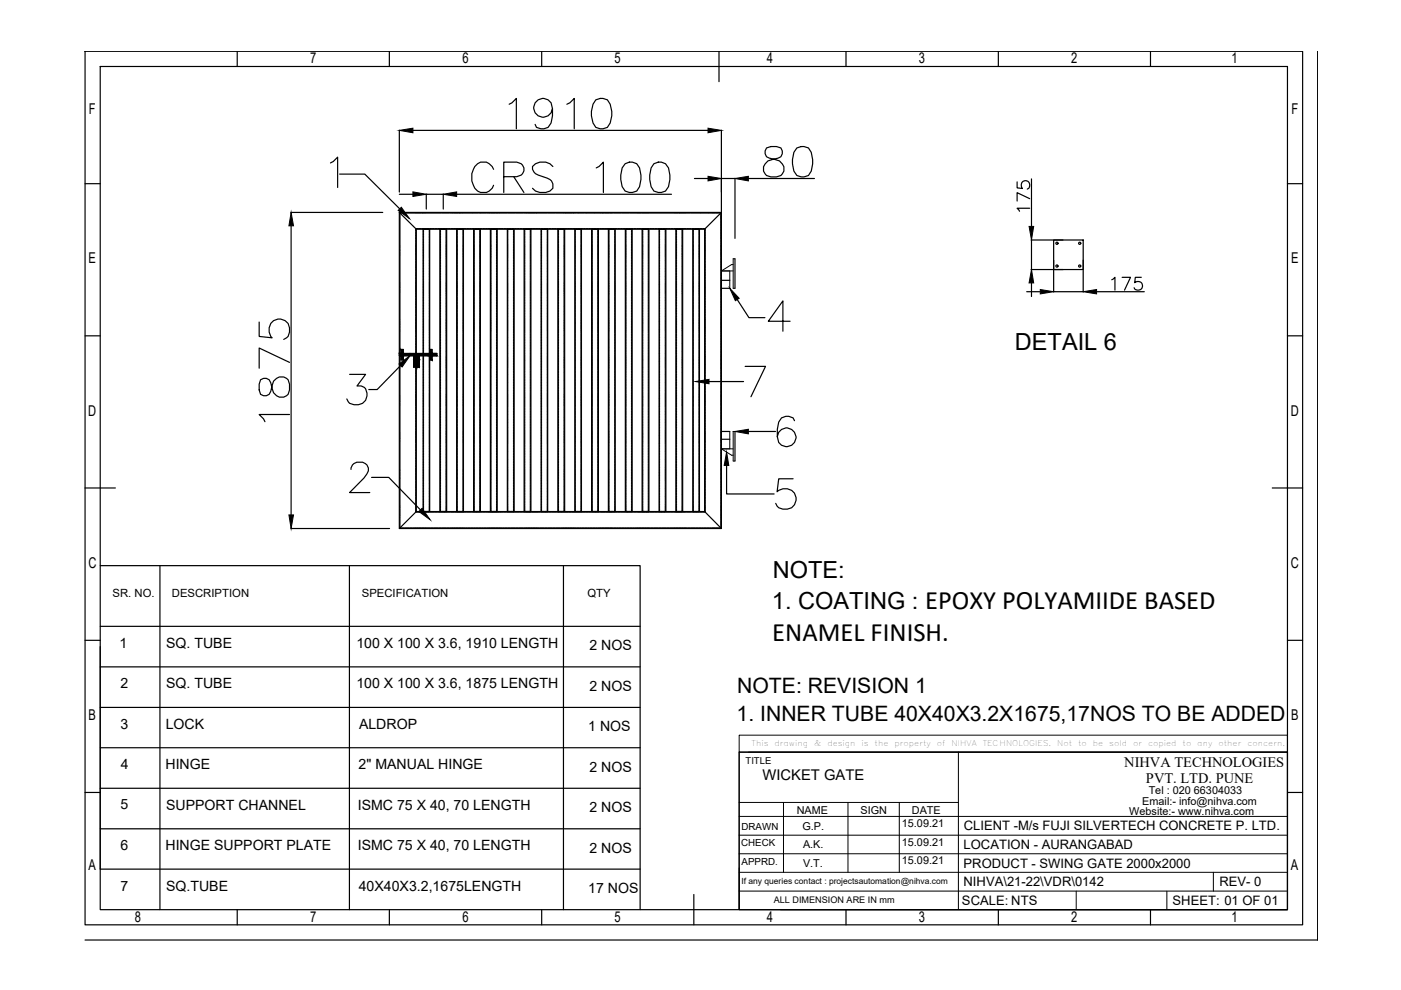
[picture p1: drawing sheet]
<svg xmlns="http://www.w3.org/2000/svg" width="297mm" height="210mm" viewBox="0 0 297 210" stroke-linecap="round" stroke-linejoin="round" font-family="sans-serif">
<defs><g id="words">
<text font-size="5.6" x="163.7" y="135.8">ENAMEL FINISH.</text>
<g font-size="5">
<text x="215.2" y="74.2">DETAIL 6</text>
<text x="163.8" y="122.6">NOTE:</text>
<text x="163.7" y="129.2">1. COATING : EPOXY POLYAMIIDE BASED</text>
</g>
<g font-size="4.5">
<text x="156.3" y="146.9">NOTE: REVISION 1</text>
<text x="156.2" y="152.9">1. INNER TUBE 40X40X3.2X1675,17NOS TO BE ADDED</text>
</g>
<g font-size="3.2">
<text x="65.7" y="13.5">7</text>
<text x="98" y="13.5">6</text>
<text x="130.3" y="13.5">5</text>
<text x="162.6" y="13.5">4</text>
<text x="194.8" y="13.5">3</text>
<text x="227.1" y="13.5">2</text>
<text x="261.1" y="13.5">1</text>
<text x="18.8" y="24.1">F</text>
<text x="273.8" y="24.1">F</text>
<text x="18.8" y="55.8">E</text>
<text x="273.8" y="55.8">E</text>
<text x="18.7" y="88.1">D</text>
<text x="273.7" y="88.1">D</text>
<text x="18.8" y="120.4">C</text>
<text x="273.7" y="120.4">C</text>
<text x="18.8" y="152.7">B</text>
<text x="273.8" y="152.7">B</text>
<text x="18.8" y="184.5">A</text>
<text x="273.7" y="184.5">A</text>
<text x="28.6" y="195.5">8</text>
<text x="65.7" y="195.5">7</text>
<text x="98" y="195.5">6</text>
<text x="130.3" y="195.5">5</text>
<text x="162.6" y="195.5">4</text>
<text x="194.8" y="195.5">3</text>
<text x="227.1" y="195.5">2</text>
<text x="261.1" y="195.5">1</text>
</g>
<g font-size="3.1">
<text x="161.7" y="165.3">WICKET GATE</text>
<text x="238.4" y="162.7">NIHVA TECHNOLOGIES</text>
<text x="243" y="166.1">PVT. LTD. PUNE</text>
</g>
<g font-size="3">
<text x="25.3" y="137.3">1</text>
<text x="35.2" y="137.4">SQ. TUBE</text>
<text x="75.6" y="137.4">100 X 100 X 3.6, 1910 LENGTH</text>
<text x="125" y="137.8">2 NOS</text>
<text x="25.6" y="145.9">2</text>
<text x="35.2" y="145.9">SQ. TUBE</text>
<text x="75.6" y="145.9">100 X 100 X 3.6, 1875 LENGTH</text>
<text x="125" y="146.4">2 NOS</text>
<text x="25.5" y="154.5">3</text>
<text x="35.1" y="154.5">LOCK</text>
<text x="76.1" y="154.5">ALDROP</text>
<text x="124.7" y="155">1 NOS</text>
<text x="25.6" y="163.1">4</text>
<text x="35.1" y="163.1">HINGE</text>
<text x="76" y="163.1">2&quot; MANUAL HINGE</text>
<text x="125" y="163.6">2 NOS</text>
<text x="25.5" y="171.6">5</text>
<text x="35.2" y="171.7">SUPPORT CHANNEL</text>
<text x="75.9" y="171.7">ISMC 75 X 40, 70 LENGTH</text>
<text x="125" y="172.2">2 NOS</text>
<text x="25.5" y="180.2">6</text>
<text x="35.1" y="180.3">HINGE SUPPORT PLATE</text>
<text x="75.9" y="180.3">ISMC 75 X 40, 70 LENGTH</text>
<text x="125" y="180.8">2 NOS</text>
<text x="25.5" y="188.8">7</text>
<text x="35.2" y="188.8">SQ.TUBE</text>
<text x="76.1" y="188.8">40X40X3.2,1675LENGTH</text>
<text x="124.7" y="189.3">17 NOS</text>
</g>
<g font-size="2.8">
<text x="204.3" y="176">CLIENT -M/s FUJI SILVERTECH CONCRETE P. LTD.</text>
<text x="204.3" y="183.9">PRODUCT - SWING GATE 2000x2000</text>
<text x="204.3" y="180">LOCATION - AURANGABAD</text>
<text x="204" y="191.9">SCALE: NTS</text>
<text x="204.3" y="187.9">NIHVA\21-22\VDR\0142</text>
<text x="248.6" y="191.9">SHEET: 01 OF 01</text>
<text x="258.5" y="187.9">REV- 0</text>
</g>
<g font-size="2.4">
<text x="23.9" y="126.6">SR. NO.</text>
<text x="36.4" y="126.6">DESCRIPTION</text>
<text x="76.7" y="126.6">SPECIFICATION</text>
<text x="124.5" y="126.6">QTY</text>
</g>
<g font-size="2.3">
<text x="168.9" y="172.6">NAME</text>
<text x="182.5" y="172.6">SIGN</text>
<text x="193.3" y="172.5">DATE</text>
<text x="239.4" y="172.8">Website:- www.nihva.com</text>
<text x="242.2" y="170.7">Email:- info@nihva.com</text>
<text x="243.5" y="168.4">Tel : 020 66304033</text>
<text x="170.1" y="175.9">G.P.</text>
<text x="170.3" y="179.8">A.K.</text>
<text x="191.2" y="175.3">15.09.21</text>
<text x="191.2" y="179.3">15.09.21</text>
<text x="170.3" y="183.8">V.T.</text>
<text x="191.2" y="183.3">15.09.21</text>
</g>
<g font-size="2.1">
<text x="157.1" y="179.4">CHECK</text>
<text x="157.2" y="175.9">DRAWN</text>
<text x="157.2" y="183.3">APPRD.</text>
</g>
<text font-size="2" x="158.1" y="162">TITLE</text>
<text font-size="1.9" x="164" y="191.6">ALL DIMENSION ARE IN mm</text>
<text font-size="1.8" x="157.2" y="187.5">If any queries contact : projectsautomation@nihva.com</text>
<g font-size="1.7">
<text x="159.3" y="158.1">This</text>
<text x="164.2" y="158.1">drawing</text>
<text x="172.6" y="158.1">&amp;</text>
<text x="175.4" y="158.1">design</text>
<text x="182.7" y="158.1">is</text>
<text x="185.4" y="158.1">the</text>
<text x="189.6" y="158.1">property</text>
<text x="198.6" y="158.1">of</text>
<text x="201.8" y="158.1">NIHVA</text>
<text x="208.4" y="158.1">TECHNOLOGIES.</text>
<text x="224.2" y="158.1">Not</text>
<text x="228.6" y="158.1">to</text>
<text x="231.7" y="158.1">be</text>
<text x="235.2" y="158.1">sold</text>
<text x="240.2" y="158.1">or</text>
<text x="243.4" y="158.1">copied</text>
<text x="250.7" y="158.1">to</text>
<text x="253.9" y="158.1">any</text>
<text x="258.3" y="158.1">other</text>
<text x="264.5" y="158.1">concern.</text>
</g>
</g></defs>
<!-- layer: 0 -->
<g fill="none" stroke="#000" stroke-width=".25">
<path d="M18 10.9h258.2v185.2h-258.2zM21.3 14.1h251.7v178.8h-251.7zM50.3 10.9v3.2M82.6 10.9v3.2M114.9 10.9v3.2M152.4 10.9v6.4M179.4 10.9v3.2M211.7 10.9v3.2M243.9 10.9v3.2M18 38.9h3.3M70.1 34.5l.6-.3 .9-.9v6.5M72 36.9h5.3l7.5 7.4"/>
<path d="M84.7 27.6v13.1M87.5 27.6h62.6M104.6 35.9a2.22 2.22 0 0 0-2.1-1.6 2.22 2.22 0 0 0-2.1 1.6 3.6 3.6 0 0 0 1.5 4.9 2.28 2.28 0 0 0 2.7-1.5M106.8 37.5h2.8l.9-.4a1.47 1.47 0 0 0 0-2.4l-.9-.3h-2.8v6.4M108 22.1l.5-.3 1-.9v6.4M108.9 37.5l2.2 3.3M117.1 23a2 2 0 0 1-2.7 1.7 2 2 0 0 1-.8-3.1 2 2 0 0 1 3.2 .2l.3 1.2v1.6l-.3 1.5a2.12 2.12 0 0 1-3.1 .9l-.2-.6M117.2 35.3a2.82 2.82 0 0 0-4.3 0 1.68 1.68 0 0 0 1.2 1.8l1.9 .7a1.7 1.7 0 0 1 1.2 2.1 2.91 2.91 0 0 1-4.3 0M120.2 22.1l.6-.3 1-.9v6.4M126.3 21.2l1-.3h.5l1 .3a5 5 0 0 1 0 5.8l-1 .3h-.5l-1-.3a5 5 0 0 1 0-5.8zM126.4 35.6l.6-.3 .9-.9v6.4M132.5 34.7a2.03 2.03 0 0 1 3.1 .9 5.5 5.5 0 0 1-.6 4.9 2.12 2.12 0 0 1-3.1-.9l-.3-1.5v-1l.3-1.5z"/>
<path d="M138.6 34.7a2.07 2.07 0 0 1 3.1 .9 5.3 5.3 0 0 1-.6 4.9l-.9 .3h-.6l-1-.3a5.1 5.1 0 0 1 0-5.8zM147.2 37.8h2.9M153 27.6v22.9M153 37.8h2.8M155.8 37.8v12.7M158.7 37.8h14M162.5 31.4a1.33 1.33 0 0 0 .6 2.1l1.2 .3a1.92 1.92 0 0 1 1.8 1.3 1.92 1.92 0 0 1-.5 2.1 2.91 2.91 0 0 1-3.4-.3 1.91 1.91 0 0 1-.2-2 1.91 1.91 0 0 1 1.7-1.1l1.3-.3a1.33 1.33 0 0 0 .6-2.1l-1-.3h-1.2zM169 31.4l.9-.3h.6l.9 .3a5.1 5.1 0 0 1 0 5.8 2.14 2.14 0 0 1-3.1-.9 5.3 5.3 0 0 1 .7-4.9zM215.6 38.6v1.2l1.2 .2a.94 .94 0 0 1 0-1.5 .94 .94 0 0 1 1.4 .2 .94 .94 0 0 1-.4 1.4M218.7 37.9v10.1M273 38.9h3.2M61.7 45h19.5"/>
<path d="M61.7 47.9v61.3M84.7 45h68.3v67.1h-68.3zM84.7 45l3.6 3.6M84.7 41.2h2.8M84.8 45.4v.2M84.8 45.7v.3M84.8 46.1v.2M84.8 46.4v.3M84.8 46.8v.2M84.8 47.1v.2M84.8 47.5v.2M84.8 47.8v.2"/>
<path d="M84.8 48.1v.2M84.8 48.5v.2M84.8 48.8v.2M84.8 49.1v.3M84.8 49.5v.2M84.8 49.8v.2M84.8 50.2v.2M84.8 50.5v.2M84.8 50.8v.3M84.8 51.2v.2M84.8 51.5v.2M84.8 51.9v.2"/>
<path d="M84.8 52.2v.3M84.8 52.5v.3M84.8 52.9v.2M84.8 53.2v.3M84.8 53.6v.2M84.8 53.9v.2M84.8 54.2v.3M84.8 54.6v.2M84.8 54.9v.3M84.8 55.3v.2M84.8 55.6v.2M84.8 56v.2"/>
<path d="M84.8 56.3v.2M84.8 56.6v.3M84.8 57v.2M84.8 57.3v.2M84.8 57.7v.2M84.8 58v.2M84.8 58.3v.2M84.8 58.7v.2M84.8 59v.2M84.8 59.4v.2M84.8 59.7v.2M85 45.2h-.2v.1"/>
<path d="M85.2 45.2h.2M85.5 45.2h.2M85.9 45.2h.2M86.2 45.2h.2M86.5 45.2h.2M86.9 45.2h.2M87.2 45.2h.2M87.5 45.2h.3M87.9 45.2h.2M88.1 48.8v.2M88.1 49.1v.3M88.1 49.5v.2"/>
<path d="M88.1 49.8v.2M88.1 50.2v.2M88.1 50.5v.2M88.1 50.8v.3M88.1 51.2v.2M88.1 51.5v.2M88.1 51.9v.2M88.1 52.2v.3M88.1 52.5v.3M88.1 52.9v.2M88.1 53.2v.3M88.1 53.6v.2"/>
<path d="M88.1 53.9v.2M88.1 54.2v.3M88.1 54.6v.2M88.1 54.9v.3M88.1 55.3v.2M88.1 55.6v.2M88.1 56v.2M88.1 56.3v.2M88.1 56.6v.3M88.1 57v.2M88.1 57.3v.2M88.1 57.7v.2"/>
<path d="M88.1 58v.2M88.1 58.3v.2M88.1 58.7v.2M88.1 59v.2M88.1 59.4v.2M88.1 59.7v.2M88.2 45.2h.3M88.3 48.6h61.1v59.9h-61.1zM88.3 48.5h-.2v.2M88.4 48.5h.2M88.6 45.2h.2M88.7 48.5h.3"/>
<path d="M88.9 45.2h.3M89.1 48.5h.2M89.2 45.2h.3M89.4 48.5h.3M89.6 45.2h.2M89.7 48.6h1.4v59.9h-1.4zM89.7 48.5h.3M89.8 49v.2M89.8 49.3v.2M89.8 49.7v.2M89.8 50v.2M89.8 50.3v.2"/>
<path d="M89.8 50.7v.2M89.8 51v.2M89.8 51.4v.2M89.8 51.7v.2M89.8 52v.3M89.8 52.4v.2M89.8 52.7v.3M89.8 53v.3M89.8 53.4v.2M89.8 53.7v.3M89.8 54.1v.2M89.8 54.4v.3"/>
<path d="M89.8 54.8v.2M89.8 55.1v.2M89.8 55.5v.2M89.8 55.8v.2M89.8 56.1v.2M89.8 56.5v.2M89.8 56.8v.2M89.8 57.2v.2M89.8 57.5v.2M89.8 57.8v.2M89.8 58.2v.2M89.8 58.5v.2"/>
<path d="M89.8 58.8v.3M89.8 59.2v.2M89.8 59.5v.2M89.8 59.9v.2M89.9 45.2h.3M90 48.6h-.2v.3M90.1 48.5h.2M90.1 48.6h.2M90.3 45.2h.2M90.4 41.1v3.2M90.4 41.2h3.6M90.4 48.5h.3"/>
<path d="M90.5 48.6h.2M90.6 45.2h.2M90.8 48.5h.2M90.8 48.6h.2v.3M91 45.2h.2M91 49v.2M91 49.3v.2M91 49.7v.2M91 50v.2M91 50.3v.2M91 50.7v.2M91 51v.2"/>
<path d="M91 51.4v.2M91 51.7v.2M91 52v.3M91 52.4v.2M91 52.7v.3M91 53v.3M91 53.4v.2M91 53.7v.3M91 54.1v.2M91 54.4v.3M91 54.8v.2M91 55.1v.2"/>
<path d="M91 55.5v.2M91 55.8v.2M91 56.1v.2M91 56.5v.2M91 56.8v.2M91 57.2v.2M91 57.5v.2M91 57.8v.2M91 58.2v.2M91 58.5v.2M91 58.8v.3M91 59.2v.2"/>
<path d="M91 59.5v.2M91 59.9v.2M91.1 48.5h.3M91.3 45.2h.2M91.5 48.5h.2M91.7 45.2h.2M91.8 48.5h.2M92 45.2h.2M92.2 48.5h.2M92.3 45.2h.2M92.5 48.5h.2M92.7 45.2h.2"/>
<path d="M92.8 48.5h.2M93 45.2h.2M93.2 48.5h.2M93.3 48.6h1.4v59.9h-1.4zM93.3 45.2h.3M93.4 49v.2M93.4 49.3v.2M93.4 49.7v.2M93.4 50v.2M93.4 50.3v.2M93.4 50.7v.2M93.4 51v.2"/>
<path d="M93.4 51.4v.2M93.4 51.7v.2M93.4 52v.3M93.4 52.4v.2M93.4 52.7v.3M93.4 53v.3M93.4 53.4v.2M93.4 53.7v.3M93.4 54.1v.2M93.4 54.4v.3M93.4 54.8v.2M93.4 55.1v.2"/>
<path d="M93.4 55.5v.2M93.4 55.8v.2M93.4 56.1v.2M93.4 56.5v.2M93.4 56.8v.2M93.4 57.2v.2M93.4 57.5v.2M93.4 57.8v.2M93.4 58.2v.2M93.4 58.5v.2M93.4 58.8v.3M93.4 59.2v.2"/>
<path d="M93.4 59.5v.2M93.4 59.9v.2M93.5 48.5h.2M93.6 48.6h-.2v.3M93.7 45.2h.2M93.7 48.6h.2M93.9 48.5h.2M94 41.1v3.2M94 45.2h.2M94 48.6h.3M94.2 48.5h.2M94.4 45.2h.2"/>
<path d="M94.4 48.6h.2v.3M94.5 48.5h.2M94.6 49v.2M94.6 49.3v.2M94.6 49.7v.2M94.6 50v.2M94.6 50.3v.2M94.6 50.7v.2M94.6 51v.2M94.6 51.4v.2M94.6 51.7v.2M94.6 52v.3"/>
<path d="M94.6 52.4v.2M94.6 52.7v.3M94.6 53v.3M94.6 53.4v.2M94.6 53.7v.3M94.6 54.1v.2M94.6 54.4v.3M94.6 54.8v.2M94.6 55.1v.2M94.6 55.5v.2M94.6 55.8v.2M94.6 56.1v.2"/>
<path d="M94.6 56.5v.2M94.6 56.8v.2M94.6 57.2v.2M94.6 57.5v.2M94.6 57.8v.2M94.6 58.2v.2M94.6 58.5v.2M94.6 58.8v.3M94.6 59.2v.2M94.6 59.5v.2M94.6 59.9v.2M94.7 45.2h.2"/>
<path d="M94.9 48.5h.2M95 45.2h.3M95.2 48.5h.2M95.4 45.2h.2M95.5 48.5h.3M95.7 45.2h.3M95.9 48.5h.2M96.1 45.2h.2M96.2 48.5h.3M96.4 45.2h.2M96.6 48.5h.2M96.7 45.2h.3"/>
<path d="M96.8 48.6h1.5v59.9h-1.5zM96.8 41.2h45.6M96.9 48.5h.3M96.9 49v.2M96.9 49.3v.2M96.9 49.7v.2M96.9 50v.2M96.9 50.3v.2M96.9 50.7v.2M96.9 51v.2M96.9 51.4v.2M96.9 51.7v.2"/>
<path d="M96.9 52v.3M96.9 52.4v.2M96.9 52.7v.3M96.9 53v.3M96.9 53.4v.2M96.9 53.7v.3M96.9 54.1v.2M96.9 54.4v.3M96.9 54.8v.2M96.9 55.1v.2M96.9 55.5v.2M96.9 55.8v.2"/>
<path d="M96.9 56.1v.2M96.9 56.5v.2M96.9 56.8v.2M96.9 57.2v.2M96.9 57.5v.2M96.9 57.8v.2M96.9 58.2v.2M96.9 58.5v.2M96.9 58.8v.3M96.9 59.2v.2M96.9 59.5v.2M96.9 59.9v.2"/>
<path d="M97.1 45.2h.2M97.2 48.6h-.3v.3M97.2 48.5h.3M97.3 48.6h.2M97.4 45.2h.3M97.6 48.5h.2M97.6 48.6h.2M97.7 45.2h.3M97.9 48.5h.3M98 48.6h.2v.3M98.1 45.2h.2M98.2 49v.2"/>
<path d="M98.2 49.3v.2M98.2 49.7v.2M98.2 50v.2M98.2 50.3v.2M98.2 50.7v.2M98.2 51v.2M98.2 51.4v.2M98.2 51.7v.2M98.2 52v.3M98.2 52.4v.2M98.2 52.7v.3M98.2 53v.3"/>
<path d="M98.2 53.4v.2M98.2 53.7v.3M98.2 54.1v.2M98.2 54.4v.3M98.2 54.8v.2M98.2 55.1v.2M98.2 55.5v.2M98.2 55.8v.2M98.2 56.1v.2M98.2 56.5v.2M98.2 56.8v.2M98.2 57.2v.2"/>
<path d="M98.2 57.5v.2M98.2 57.8v.2M98.2 58.2v.2M98.2 58.5v.2M98.2 58.8v.3M98.2 59.2v.2M98.2 59.5v.2M98.2 59.9v.2M98.3 48.5h.2M98.5 45.2h.2M98.6 48.5h.2M98.8 45.2h.2"/>
<path d="M99 48.5h.2M99.1 45.2h.3M99.3 48.5h.2M99.5 45.2h.2M99.7 48.5h.2M99.8 45.2h.2M100 48.5h.2M100.2 45.2h.2M100.3 48.5h.2M100.4 48.6h1.5v59.9h-1.5zM100.5 45.2h.2M100.5 49v.2"/>
<path d="M100.5 49.3v.2M100.5 49.7v.2M100.5 50v.2M100.5 50.3v.2M100.5 50.7v.2M100.5 51v.2M100.5 51.4v.2M100.5 51.7v.2M100.5 52v.3M100.5 52.4v.2M100.5 52.7v.3M100.5 53v.3"/>
<path d="M100.5 53.4v.2M100.5 53.7v.3M100.5 54.1v.2M100.5 54.4v.3M100.5 54.8v.2M100.5 55.1v.2M100.5 55.5v.2M100.5 55.8v.2M100.5 56.1v.2M100.5 56.5v.2M100.5 56.8v.2M100.5 57.2v.2"/>
<path d="M100.5 57.5v.2M100.5 57.8v.2M100.5 58.2v.2M100.5 58.5v.2M100.5 58.8v.3M100.5 59.2v.2M100.5 59.5v.2M100.5 59.9v.2M100.7 48.5h.2M100.7 48.6h-.2v.3M100.8 45.2h.2M100.8 48.6h.2"/>
<path d="M101 48.5h.2M101.2 45.2h.2M101.2 48.6h.2M101.3 48.5h.3M101.5 45.2h.2M101.5 48.6h.2v.3M101.7 48.5h.2M101.7 49v.2M101.7 49.3v.2M101.7 49.7v.2M101.7 50v.2M101.7 50.3v.2"/>
<path d="M101.7 50.7v.2M101.7 51v.2M101.7 51.4v.2M101.7 51.7v.2M101.7 52v.3M101.7 52.4v.2M101.7 52.7v.3M101.7 53v.3M101.7 53.4v.2M101.7 53.7v.3M101.7 54.1v.2M101.7 54.4v.3"/>
<path d="M101.7 54.8v.2M101.7 55.1v.2M101.7 55.5v.2M101.7 55.8v.2M101.7 56.1v.2M101.7 56.5v.2M101.7 56.8v.2M101.7 57.2v.2M101.7 57.5v.2M101.7 57.8v.2M101.7 58.2v.2M101.7 58.5v.2"/>
<path d="M101.7 58.8v.3M101.7 59.2v.2M101.7 59.5v.2M101.7 59.9v.2M101.9 45.2h.2M102 48.5h.2M102.2 45.2h.2M102.4 48.5h.2M102.5 45.2h.2M102.7 48.5h.2M102.9 45.2h.2M103 48.5h.3"/>
<path d="M103.2 45.2h.2M103.4 48.5h.2M103.5 45.2h.3M103.7 48.5h.3M103.9 45.2h.2M104 48.6h1.4v59.9h-1.4zM104.1 48.5h.2M104.1 49v.2M104.1 49.3v.2M104.1 49.7v.2M104.1 50v.2M104.1 50.3v.2"/>
<path d="M104.1 50.7v.2M104.1 51v.2M104.1 51.4v.2M104.1 51.7v.2M104.1 52v.3M104.1 52.4v.2M104.1 52.7v.3M104.1 53v.3M104.1 53.4v.2M104.1 53.7v.3M104.1 54.1v.2M104.1 54.4v.3"/>
<path d="M104.1 54.8v.2M104.1 55.1v.2M104.1 55.5v.2M104.1 55.8v.2M104.1 56.1v.2M104.1 56.5v.2M104.1 56.8v.2M104.1 57.2v.2M104.1 57.5v.2M104.1 57.8v.2M104.1 58.2v.2M104.1 58.5v.2"/>
<path d="M104.1 58.8v.3M104.1 59.2v.2M104.1 59.5v.2M104.1 59.9v.2M104.2 45.2h.3M104.3 48.6h-.2v.3M104.4 48.5h.2M104.4 48.6h.2M104.6 45.2h.2M104.7 48.5h.3M104.8 48.6h.2M104.9 45.2h.3"/>
<path d="M105.1 48.5h.2M105.1 48.6h.2v.3M105.2 45.2h.3M105.3 49v.2M105.3 49.3v.2M105.3 49.7v.2M105.3 50v.2M105.3 50.3v.2M105.3 50.7v.2M105.3 51v.2M105.3 51.4v.2M105.3 51.7v.2"/>
<path d="M105.3 52v.3M105.3 52.4v.2M105.3 52.7v.3M105.3 53v.3M105.3 53.4v.2M105.3 53.7v.3M105.3 54.1v.2M105.3 54.4v.3M105.3 54.8v.2M105.3 55.1v.2M105.3 55.5v.2M105.3 55.8v.2"/>
<path d="M105.3 56.1v.2M105.3 56.5v.2M105.3 56.8v.2M105.3 57.2v.2M105.3 57.5v.2M105.3 57.8v.2M105.3 58.2v.2M105.3 58.5v.2M105.3 58.8v.3M105.3 59.2v.2M105.3 59.5v.2M105.3 59.9v.2"/>
<path d="M105.4 48.5h.3M105.6 45.2h.2M105.7 48.5h.3M105.9 45.2h.3M106.1 48.5h.2M106.3 45.2h.2M106.5 48.5h.2M106.6 45.2h.2M106.8 48.5h.2M107 45.2h.2M107.1 48.5h.3M107.3 45.2h.2"/>
<path d="M107.5 48.5h.2M107.6 48.6h1.4v59.9h-1.4zM107.7 45.2h.2M107.7 49v.2M107.7 49.3v.2M107.7 49.7v.2M107.7 50v.2M107.7 50.3v.2M107.7 50.7v.2M107.7 51v.2M107.7 51.4v.2M107.7 51.7v.2"/>
<path d="M107.7 52v.3M107.7 52.4v.2M107.7 52.7v.3M107.7 53v.3M107.7 53.4v.2M107.7 53.7v.3M107.7 54.1v.2M107.7 54.4v.3M107.7 54.8v.2M107.7 55.1v.2M107.7 55.5v.2M107.7 55.8v.2"/>
<path d="M107.7 56.1v.2M107.7 56.5v.2M107.7 56.8v.2M107.7 57.2v.2M107.7 57.5v.2M107.7 57.8v.2M107.7 58.2v.2M107.7 58.5v.2M107.7 58.8v.3M107.7 59.2v.2M107.7 59.5v.2M107.7 59.9v.2"/>
<path d="M107.8 48.5h.2M107.9 48.6h-.2v.3M108 45.2h.2M108 48.6h.2M108.2 48.5h.2M108.3 45.2h.2M108.3 48.6h.2M108.5 48.5h.2M108.7 45.2h.2M108.7 48.6h.2v.3M108.8 48.5h.3M108.9 49v.2"/>
<path d="M108.9 49.3v.2M108.9 49.7v.2M108.9 50v.2M108.9 50.3v.2M108.9 50.7v.2M108.9 51v.2M108.9 51.4v.2M108.9 51.7v.2M108.9 52v.3M108.9 52.4v.2M108.9 52.7v.3M108.9 53v.3"/>
<path d="M108.9 53.4v.2M108.9 53.7v.3M108.9 54.1v.2M108.9 54.4v.3M108.9 54.8v.2M108.9 55.1v.2M108.9 55.5v.2M108.9 55.8v.2M108.9 56.1v.2M108.9 56.5v.2M108.9 56.8v.2M108.9 57.2v.2"/>
<path d="M108.9 57.5v.2M108.9 57.8v.2M108.9 58.2v.2M108.9 58.5v.2M108.9 58.8v.3M108.9 59.2v.2M108.9 59.5v.2M108.9 59.9v.2M109 45.2h.2M109.2 48.5h.2M109.3 45.2h.3M109.5 48.5h.2"/>
<path d="M109.7 45.2h.2M109.9 48.5h.2M110 45.2h.2M110.2 48.5h.2M110.4 45.2h.2M110.5 48.5h.2M110.7 45.2h.2M110.9 48.5h.2M111 45.2h.3M111.1 48.6h1.5v59.9h-1.5zM111.2 48.5h.2M111.3 49v.2"/>
<path d="M111.3 49.3v.2M111.3 49.7v.2M111.3 50v.2M111.3 50.3v.2M111.3 50.7v.2M111.3 51v.2M111.3 51.4v.2M111.3 51.7v.2M111.3 52v.3M111.3 52.4v.2M111.3 52.7v.3M111.3 53v.3"/>
<path d="M111.3 53.4v.2M111.3 53.7v.3M111.3 54.1v.2M111.3 54.4v.3M111.3 54.8v.2M111.3 55.1v.2M111.3 55.5v.2M111.3 55.8v.2M111.3 56.1v.2M111.3 56.5v.2M111.3 56.8v.2M111.3 57.2v.2"/>
<path d="M111.3 57.5v.2M111.3 57.8v.2M111.3 58.2v.2M111.3 58.5v.2M111.3 58.8v.3M111.3 59.2v.2M111.3 59.5v.2M111.3 59.9v.2M111.4 45.2h.2M111.5 48.6h-.2v.3M111.5 48.5h.3M111.5 48.6h.3"/>
<path d="M111.7 45.2h.3M111.9 48.5h.2M111.9 48.6h.2M112.1 45.2h.2M112.2 48.5h.3M112.2 48.6h.2v.3M112.4 45.2h.2M112.4 49v.2M112.4 49.3v.2M112.4 49.7v.2M112.4 50v.2M112.4 50.3v.2"/>
<path d="M112.4 50.7v.2M112.4 51v.2M112.4 51.4v.2M112.4 51.7v.2M112.4 52v.3M112.4 52.4v.2M112.4 52.7v.3M112.4 53v.3M112.4 53.4v.2M112.4 53.7v.3M112.4 54.1v.2M112.4 54.4v.3"/>
<path d="M112.4 54.8v.2M112.4 55.1v.2M112.4 55.5v.2M112.4 55.8v.2M112.4 56.1v.2M112.4 56.5v.2M112.4 56.8v.2M112.4 57.2v.2M112.4 57.5v.2M112.4 57.8v.2M112.4 58.2v.2M112.4 58.5v.2"/>
<path d="M112.4 58.8v.3M112.4 59.2v.2M112.4 59.5v.2M112.4 59.9v.2M112.6 48.5h.2M112.7 45.2h.3M112.9 48.5h.3M113.1 45.2h.2M113.2 48.5h.3M113.4 45.2h.3M113.6 48.5h.2M113.7 45.2h.3"/>
<path d="M113.9 48.5h.3M114.1 45.2h.2M114.3 48.5h.2M114.5 45.2h.2M114.6 48.5h.3M114.7 48.6h1.4v59.9h-1.4zM114.8 45.2h.2M114.8 49v.2M114.8 49.3v.2M114.8 49.7v.2M114.8 50v.2M114.8 50.3v.2"/>
<path d="M114.8 50.7v.2M114.8 51v.2M114.8 51.4v.2M114.8 51.7v.2M114.8 52v.3M114.8 52.4v.2M114.8 52.7v.3M114.8 53v.3M114.8 53.4v.2M114.8 53.7v.3M114.8 54.1v.2M114.8 54.4v.3"/>
<path d="M114.8 54.8v.2M114.8 55.1v.2M114.8 55.5v.2M114.8 55.8v.2M114.8 56.1v.2M114.8 56.5v.2M114.8 56.8v.2M114.8 57.2v.2M114.8 57.5v.2M114.8 57.8v.2M114.8 58.2v.2M114.8 58.5v.2"/>
<path d="M114.8 58.8v.3M114.8 59.2v.2M114.8 59.5v.2M114.8 59.9v.2M115 48.5h.2M115 48.6h-.2v.3M115.1 45.2h.3M115.1 48.6h.3M115.3 48.5h.2M115.5 45.2h.2M115.5 48.6h.2M115.7 48.5h.2"/>
<path d="M115.8 45.2h.2M115.8 48.6h.2v.3M116 48.5h.2M116 49v.2M116 49.3v.2M116 49.7v.2M116 50v.2M116 50.3v.2M116 50.7v.2M116 51v.2M116 51.4v.2M116 51.7v.2"/>
<path d="M116 52v.3M116 52.4v.2M116 52.7v.3M116 53v.3M116 53.4v.2M116 53.7v.3M116 54.1v.2M116 54.4v.3M116 54.8v.2M116 55.1v.2M116 55.5v.2M116 55.8v.2"/>
<path d="M116 56.1v.2M116 56.5v.2M116 56.8v.2M116 57.2v.2M116 57.5v.2M116 57.8v.2M116 58.2v.2M116 58.5v.2M116 58.8v.3M116 59.2v.2M116 59.5v.2M116 59.9v.2"/>
<path d="M116.2 45.2h.2M116.3 48.5h.2M116.5 45.2h.2M116.7 48.5h.2M116.8 45.2h.3M117 48.5h.2M117.2 45.2h.2M117.3 48.5h.3M117.5 45.2h.2M117.7 48.5h.2M117.9 45.2h.2M118 48.5h.2"/>
<path d="M118.2 45.2h.2M118.3 48.6h1.4v59.9h-1.4zM118.4 48.5h.2M118.4 49v.2M118.4 49.3v.2M118.4 49.7v.2M118.4 50v.2M118.4 50.3v.2M118.4 50.7v.2M118.4 51v.2M118.4 51.4v.2M118.4 51.7v.2"/>
<path d="M118.4 52v.3M118.4 52.4v.2M118.4 52.7v.3M118.4 53v.3M118.4 53.4v.2M118.4 53.7v.3M118.4 54.1v.2M118.4 54.4v.3M118.4 54.8v.2M118.4 55.1v.2M118.4 55.5v.2M118.4 55.8v.2"/>
<path d="M118.4 56.1v.2M118.4 56.5v.2M118.4 56.8v.2M118.4 57.2v.2M118.4 57.5v.2M118.4 57.8v.2M118.4 58.2v.2M118.4 58.5v.2M118.4 58.8v.3M118.4 59.2v.2M118.4 59.5v.2M118.4 59.9v.2"/>
<path d="M118.5 45.2h.2M118.6 48.6h-.2v.3M118.7 48.5h.2M118.7 48.6h.3M118.9 45.2h.2M119 48.5h.3M119 48.6h.3M119.2 45.2h.3M119.4 48.5h.2M119.4 48.6h.2v.3M119.5 45.2h.3M119.6 49v.2"/>
<path d="M119.6 49.3v.2M119.6 49.7v.2M119.6 50v.2M119.6 50.3v.2M119.6 50.7v.2M119.6 51v.2M119.6 51.4v.2M119.6 51.7v.2M119.6 52v.3M119.6 52.4v.2M119.6 52.7v.3M119.6 53v.3"/>
<path d="M119.6 53.4v.2M119.6 53.7v.3M119.6 54.1v.2M119.6 54.4v.3M119.6 54.8v.2M119.6 55.1v.2M119.6 55.5v.2M119.6 55.8v.2M119.6 56.1v.2M119.6 56.5v.2M119.6 56.8v.2M119.6 57.2v.2"/>
<path d="M119.6 57.5v.2M119.6 57.8v.2M119.6 58.2v.2M119.6 58.5v.2M119.6 58.8v.3M119.6 59.2v.2M119.6 59.5v.2M119.6 59.9v.2M119.7 48.5h.3M119.9 45.2h.2M120.1 48.5h.2M120.2 45.2h.3"/>
<path d="M120.4 48.5h.3M120.6 45.2h.2M120.7 48.5h.3M120.9 45.2h.3M121.1 48.5h.2M121.2 45.2h.3M121.4 48.5h.3M121.6 45.2h.2M121.8 48.5h.2M121.9 48.6h1.4v59.9h-1.4zM122 45.2h.2M122 49v.2"/>
<path d="M122 49.3v.2M122 49.7v.2M122 50v.2M122 50.3v.2M122 50.7v.2M122 51v.2M122 51.4v.2M122 51.7v.2M122 52v.3M122 52.4v.2M122 52.7v.3M122 53v.3"/>
<path d="M122 53.4v.2M122 53.7v.3M122 54.1v.2M122 54.4v.3M122 54.8v.2M122 55.1v.2M122 55.5v.2M122 55.8v.2M122 56.1v.2M122 56.5v.2M122 56.8v.2M122 57.2v.2"/>
<path d="M122 57.5v.2M122 57.8v.2M122 58.2v.2M122 58.5v.2M122 58.8v.3M122 59.2v.2M122 59.5v.2M122 59.9v.2M122.1 48.5h.2M122.2 48.6h-.2v.3M122.3 45.2h.2M122.3 48.6h.2"/>
<path d="M122.5 48.5h.2M122.6 45.2h.3M122.6 48.6h.3M122.8 48.5h.2M123 45.2h.2M123 48.6h.2v.3M123.1 48.5h.3M123.2 49v.2M123.2 49.3v.2M123.2 49.7v.2M123.2 50v.2M123.2 50.3v.2"/>
<path d="M123.2 50.7v.2M123.2 51v.2M123.2 51.4v.2M123.2 51.7v.2M123.2 52v.3M123.2 52.4v.2M123.2 52.7v.3M123.2 53v.3M123.2 53.4v.2M123.2 53.7v.3M123.2 54.1v.2M123.2 54.4v.3"/>
<path d="M123.2 54.8v.2M123.2 55.1v.2M123.2 55.5v.2M123.2 55.8v.2M123.2 56.1v.2M123.2 56.5v.2M123.2 56.8v.2M123.2 57.2v.2M123.2 57.5v.2M123.2 57.8v.2M123.2 58.2v.2M123.2 58.5v.2"/>
<path d="M123.2 58.8v.3M123.2 59.2v.2M123.2 59.5v.2M123.2 59.9v.2M123.3 45.2h.2M123.5 48.5h.2M123.7 45.2h.2M123.8 48.5h.2M124 45.2h.2M124.2 48.5h.2M124.3 45.2h.2M124.5 48.5h.2"/>
<path d="M124.7 45.2h.2M124.8 48.5h.3M125 45.2h.2M125.2 48.5h.2M125.3 45.2h.3M125.4 48.6h1.5v59.9h-1.5zM125.5 48.5h.2M125.6 49v.2M125.6 49.3v.2M125.6 49.7v.2M125.6 50v.2M125.6 50.3v.2"/>
<path d="M125.6 50.7v.2M125.6 51v.2M125.6 51.4v.2M125.6 51.7v.2M125.6 52v.3M125.6 52.4v.2M125.6 52.7v.3M125.6 53v.3M125.6 53.4v.2M125.6 53.7v.3M125.6 54.1v.2M125.6 54.4v.3"/>
<path d="M125.6 54.8v.2M125.6 55.1v.2M125.6 55.5v.2M125.6 55.8v.2M125.6 56.1v.2M125.6 56.5v.2M125.6 56.8v.2M125.6 57.2v.2M125.6 57.5v.2M125.6 57.8v.2M125.6 58.2v.2M125.6 58.5v.2"/>
<path d="M125.6 58.8v.3M125.6 59.2v.2M125.6 59.5v.2M125.6 59.9v.2M125.7 45.2h.2M125.7 48.6h-.1v.3M125.9 48.5h.2M125.9 48.6h.2M126 45.2h.2M126.2 48.5h.2M126.2 48.6h.2M126.4 45.2h.2"/>
<path d="M126.5 48.5h.2M126.5 48.6h.2v.3M126.7 45.2h.2M126.7 49v.2M126.7 49.3v.2M126.7 49.7v.2M126.7 50v.2M126.7 50.3v.2M126.7 50.7v.2M126.7 51v.2M126.7 51.4v.2M126.7 51.7v.2"/>
<path d="M126.7 52v.3M126.7 52.4v.2M126.7 52.7v.3M126.7 53v.3M126.7 53.4v.2M126.7 53.7v.3M126.7 54.1v.2M126.7 54.4v.3M126.7 54.8v.2M126.7 55.1v.2M126.7 55.5v.2M126.7 55.8v.2"/>
<path d="M126.7 56.1v.2M126.7 56.5v.2M126.7 56.8v.2M126.7 57.2v.2M126.7 57.5v.2M126.7 57.8v.2M126.7 58.2v.2M126.7 58.5v.2M126.7 58.8v.3M126.7 59.2v.2M126.7 59.5v.2M126.7 59.9v.2"/>
<path d="M126.9 48.5h.2M127 45.2h.3M127.2 48.5h.3M127.4 45.2h.2M127.6 48.5h.2M127.7 45.2h.3M127.9 48.5h.2M128.1 45.2h.2M128.2 48.5h.3M128.4 45.2h.3M128.6 48.5h.2M128.7 45.2h.3"/>
<path d="M128.9 48.5h.3M129 48.6h1.4v59.9h-1.4zM129.1 45.2h.2M129.1 49v.2M129.1 49.3v.2M129.1 49.7v.2M129.1 50v.2M129.1 50.3v.2M129.1 50.7v.2M129.1 51v.2M129.1 51.4v.2M129.1 51.7v.2"/>
<path d="M129.1 52v.3M129.1 52.4v.2M129.1 52.7v.3M129.1 53v.3M129.1 53.4v.2M129.1 53.7v.3M129.1 54.1v.2M129.1 54.4v.3M129.1 54.8v.2M129.1 55.1v.2M129.1 55.5v.2M129.1 55.8v.2"/>
<path d="M129.1 56.1v.2M129.1 56.5v.2M129.1 56.8v.2M129.1 57.2v.2M129.1 57.5v.2M129.1 57.8v.2M129.1 58.2v.2M129.1 58.5v.2M129.1 58.8v.3M129.1 59.2v.2M129.1 59.5v.2M129.1 59.9v.2"/>
<path d="M129.2 48.5h.3M129.3 48.6h-.2v.3M129.4 45.2h.3M129.5 48.6h.2M129.6 48.5h.2M129.8 45.2h.2M129.8 48.6h.2M130 48.5h.2M130.1 45.2h.2M130.1 48.6h.2v.3M130.3 48.5h.2M130.3 49v.2"/>
<path d="M130.3 49.3v.2M130.3 49.7v.2M130.3 50v.2M130.3 50.3v.2M130.3 50.7v.2M130.3 51v.2M130.3 51.4v.2M130.3 51.7v.2M130.3 52v.3M130.3 52.4v.2M130.3 52.7v.3M130.3 53v.3"/>
<path d="M130.3 53.4v.2M130.3 53.7v.3M130.3 54.1v.2M130.3 54.4v.3M130.3 54.8v.2M130.3 55.1v.2M130.3 55.5v.2M130.3 55.8v.2M130.3 56.1v.2M130.3 56.5v.2M130.3 56.8v.2M130.3 57.2v.2"/>
<path d="M130.3 57.5v.2M130.3 57.8v.2M130.3 58.2v.2M130.3 58.5v.2M130.3 58.8v.3M130.3 59.2v.2M130.3 59.5v.2M130.3 59.9v.2M130.5 45.2h.2M130.6 48.5h.3M130.8 45.2h.2M131 48.5h.2"/>
<path d="M131.1 45.2h.3M131.3 48.5h.2M131.5 45.2h.2M131.7 48.5h.2M131.8 45.2h.2M132 48.5h.2M132.2 45.2h.2M132.3 48.5h.2M132.5 45.2h.2M132.6 48.6h1.4v59.9h-1.4zM132.7 48.5h.2M132.7 49v.2"/>
<path d="M132.7 49.3v.2M132.7 49.7v.2M132.7 50v.2M132.7 50.3v.2M132.7 50.7v.2M132.7 51v.2M132.7 51.4v.2M132.7 51.7v.2M132.7 52v.3M132.7 52.4v.2M132.7 52.7v.3M132.7 53v.3"/>
<path d="M132.7 53.4v.2M132.7 53.7v.3M132.7 54.1v.2M132.7 54.4v.3M132.7 54.8v.2M132.7 55.1v.2M132.7 55.5v.2M132.7 55.8v.2M132.7 56.1v.2M132.7 56.5v.2M132.7 56.8v.2M132.7 57.2v.2"/>
<path d="M132.7 57.5v.2M132.7 57.8v.2M132.7 58.2v.2M132.7 58.5v.2M132.7 58.8v.3M132.7 59.2v.2M132.7 59.5v.2M132.7 59.9v.2M132.8 45.2h.3M132.9 48.6h-.2v.3M133 48.5h.2M133 48.6h.2"/>
<path d="M133.2 45.2h.2M133.4 48.5h.2M133.4 48.6h.2M133.5 45.2h.2M133.7 48.5h.2M133.7 48.6h.2v.3M133.9 45.2h.2M133.9 49v.2M133.9 49.3v.2M133.9 49.7v.2M133.9 50v.2M133.9 50.3v.2"/>
<path d="M133.9 50.7v.2M133.9 51v.2M133.9 51.4v.2M133.9 51.7v.2M133.9 52v.3M133.9 52.4v.2M133.9 52.7v.3M133.9 53v.3M133.9 53.4v.2M133.9 53.7v.3M133.9 54.1v.2M133.9 54.4v.3"/>
<path d="M133.9 54.8v.2M133.9 55.1v.2M133.9 55.5v.2M133.9 55.8v.2M133.9 56.1v.2M133.9 56.5v.2M133.9 56.8v.2M133.9 57.2v.2M133.9 57.5v.2M133.9 57.8v.2M133.9 58.2v.2M133.9 58.5v.2"/>
<path d="M133.9 58.8v.3M133.9 59.2v.2M133.9 59.5v.2M133.9 59.9v.2M134 48.5h.2M134.2 45.2h.2M134.4 48.5h.2M134.5 45.2h.2M134.7 48.5h.2M134.9 45.2h.2M135 48.5h.3M135.2 45.2h.3"/>
<path d="M135.4 48.5h.2M135.6 45.2h.2M135.7 48.5h.3M135.9 45.2h.2M136.1 48.5h.2M136.1 48.6h1.5v59.9h-1.5zM136.2 45.2h.3M136.3 49v.2M136.3 49.3v.2M136.3 49.7v.2M136.3 50v.2M136.3 50.3v.2"/>
<path d="M136.3 50.7v.2M136.3 51v.2M136.3 51.4v.2M136.3 51.7v.2M136.3 52v.3M136.3 52.4v.2M136.3 52.7v.3M136.3 53v.3M136.3 53.4v.2M136.3 53.7v.3M136.3 54.1v.2M136.3 54.4v.3"/>
<path d="M136.3 54.8v.2M136.3 55.1v.2M136.3 55.5v.2M136.3 55.8v.2M136.3 56.1v.2M136.3 56.5v.2M136.3 56.8v.2M136.3 57.2v.2M136.3 57.5v.2M136.3 57.8v.2M136.3 58.2v.2M136.3 58.5v.2"/>
<path d="M136.3 58.8v.3M136.3 59.2v.2M136.3 59.5v.2M136.3 59.9v.2M136.4 48.5h.3M136.5 48.6h-.2v.3M136.6 45.2h.2M136.6 48.6h.2M136.7 48.5h.3M136.9 45.2h.3M136.9 48.6h.3M137.1 48.5h.2"/>
<path d="M137.2 45.2h.3M137.3 48.6h.2v.3M137.4 48.5h.3M137.5 49v.2M137.5 49.3v.2M137.5 49.7v.2M137.5 50v.2M137.5 50.3v.2M137.5 50.7v.2M137.5 51v.2M137.5 51.4v.2M137.5 51.7v.2"/>
<path d="M137.5 52v.3M137.5 52.4v.2M137.5 52.7v.3M137.5 53v.3M137.5 53.4v.2M137.5 53.7v.3M137.5 54.1v.2M137.5 54.4v.3M137.5 54.8v.2M137.5 55.1v.2M137.5 55.5v.2M137.5 55.8v.2"/>
<path d="M137.5 56.1v.2M137.5 56.5v.2M137.5 56.8v.2M137.5 57.2v.2M137.5 57.5v.2M137.5 57.8v.2M137.5 58.2v.2M137.5 58.5v.2M137.5 58.8v.3M137.5 59.2v.2M137.5 59.5v.2M137.5 59.9v.2"/>
<path d="M137.6 45.2h.2M137.8 48.5h.2M138 45.2h.2M138.1 48.5h.2M138.3 45.2h.2M138.5 48.5h.2M138.6 45.2h.3M138.8 48.5h.2M139 45.2h.2M139.1 48.5h.3M139.3 45.2h.2M139.5 48.5h.2"/>
<path d="M139.7 45.2h.2M139.7 48.6h1.5v59.9h-1.5zM139.8 48.5h.2M139.8 49v.2M139.8 49.3v.2M139.8 49.7v.2M139.8 50v.2M139.8 50.3v.2M139.8 50.7v.2M139.8 51v.2M139.8 51.4v.2M139.8 51.7v.2"/>
<path d="M139.8 52v.3M139.8 52.4v.2M139.8 52.7v.3M139.8 53v.3M139.8 53.4v.2M139.8 53.7v.3M139.8 54.1v.2M139.8 54.4v.3M139.8 54.8v.2M139.8 55.1v.2M139.8 55.5v.2M139.8 55.8v.2"/>
<path d="M139.8 56.1v.2M139.8 56.5v.2M139.8 56.8v.2M139.8 57.2v.2M139.8 57.5v.2M139.8 57.8v.2M139.8 58.2v.2M139.8 58.5v.2M139.8 58.8v.3M139.8 59.2v.2M139.8 59.5v.2M139.8 59.9v.2"/>
<path d="M140 45.2h.2M140 48.6h-.2v.3M140.2 48.5h.2M140.2 48.6h.2M140.3 45.2h.2M140.5 48.5h.2M140.5 48.6h.2M140.7 45.2h.2M140.8 48.5h.3M140.8 48.6h.3v.3M141 45.2h.2M141.1 49v.2"/>
<path d="M141.1 49.3v.2M141.1 49.7v.2M141.1 50v.2M141.1 50.3v.2M141.1 50.7v.2M141.1 51v.2M141.1 51.4v.2M141.1 51.7v.2M141.1 52v.3M141.1 52.4v.2M141.1 52.7v.3M141.1 53v.3"/>
<path d="M141.1 53.4v.2M141.1 53.7v.3M141.1 54.1v.2M141.1 54.4v.3M141.1 54.8v.2M141.1 55.1v.2M141.1 55.5v.2M141.1 55.8v.2M141.1 56.1v.2M141.1 56.5v.2M141.1 56.8v.2M141.1 57.2v.2"/>
<path d="M141.1 57.5v.2M141.1 57.8v.2M141.1 58.2v.2M141.1 58.5v.2M141.1 58.8v.3M141.1 59.2v.2M141.1 59.5v.2M141.1 59.9v.2M141.2 48.5h.2M141.4 45.2h.2M141.5 48.5h.2M141.7 45.2h.2"/>
<path d="M141.9 48.5h.2M142 45.2h.2M142.2 48.5h.2M142.4 45.2h.2M142.5 48.5h.2M142.7 45.2h.3M142.9 48.5h.2M143 45.2h.3M143.2 48.5h.3M143.3 48.6h1.4v59.9h-1.4zM143.4 45.2h.2M143.4 49v.2"/>
<path d="M143.4 49.3v.2M143.4 49.7v.2M143.4 50v.2M143.4 50.3v.2M143.4 50.7v.2M143.4 51v.2M143.4 51.4v.2M143.4 51.7v.2M143.4 52v.3M143.4 52.4v.2M143.4 52.7v.3M143.4 53v.3"/>
<path d="M143.4 53.4v.2M143.4 53.7v.3M143.4 54.1v.2M143.4 54.4v.3M143.4 54.8v.2M143.4 55.1v.2M143.4 55.5v.2M143.4 55.8v.2M143.4 56.1v.2M143.4 56.5v.2M143.4 56.8v.2M143.4 57.2v.2"/>
<path d="M143.4 57.5v.2M143.4 57.8v.2M143.4 58.2v.2M143.4 58.5v.2M143.4 58.8v.3M143.4 59.2v.2M143.4 59.5v.2M143.4 59.9v.2M143.6 48.5h.2M143.6 48.6h-.2v.3M143.7 45.2h.3M143.7 48.6h.3"/>
<path d="M143.9 48.5h.2M144.1 45.2h.2M144.1 48.6h.2M144.2 48.5h.3M144.4 45.2h.3M144.4 48.6h.2v.3M144.6 48.5h.2M144.6 49v.2M144.6 49.3v.2M144.6 49.7v.2M144.6 50v.2M144.6 50.3v.2"/>
<path d="M144.6 50.7v.2M144.6 51v.2M144.6 51.4v.2M144.6 51.7v.2M144.6 52v.3M144.6 52.4v.2M144.6 52.7v.3M144.6 53v.3M144.6 53.4v.2M144.6 53.7v.3M144.6 54.1v.2M144.6 54.4v.3"/>
<path d="M144.6 54.8v.2M144.6 55.1v.2M144.6 55.5v.2M144.6 55.8v.2M144.6 56.1v.2M144.6 56.5v.2M144.6 56.8v.2M144.6 57.2v.2M144.6 57.5v.2M144.6 57.8v.2M144.6 58.2v.2M144.6 58.5v.2"/>
<path d="M144.6 58.8v.3M144.6 59.2v.2M144.6 59.5v.2M144.6 59.9v.2M144.7 45.2h.3M144.9 48.5h.3M145.1 45.2h.2M145.2 48.5h.3M145.4 45.2h.3M145.6 48.5h.2M145.8 45.2h.2M146 48.5h.2"/>
<path d="M146.1 45.2h.2M146.3 48.5h.2M146.5 45.2h.2M146.6 48.5h.3M146.8 45.2h.2M146.9 48.6h1.4v59.9h-1.4zM147 48.5h.2M147 49v.2M147 49.3v.2M147 49.7v.2M147 50v.2M147 50.3v.2"/>
<path d="M147 50.7v.2M147 51v.2M147 51.4v.2M147 51.7v.2M147 52v.3M147 52.4v.2M147 52.7v.3M147 53v.3M147 53.4v.2M147 53.7v.3M147 54.1v.2M147 54.4v.3"/>
<path d="M147 54.8v.2M147 55.1v.2M147 55.5v.2M147 55.8v.2M147 56.1v.2M147 56.5v.2M147 56.8v.2M147 57.2v.2M147 57.5v.2M147 57.8v.2M147 58.2v.2M147 58.5v.2"/>
<path d="M147 58.8v.3M147 59.2v.2M147 59.5v.2M147 59.9v.2M147.2 45.2h.2M147.2 48.6h-.2v.3M147.3 48.5h.2M147.3 48.6h.2M147.5 45.2h.2M147.7 48.5h.2M147.7 48.6h.2M147.8 45.2h.2"/>
<path d="M148 48.5h.2M148 48.6h.2v.3M148.2 45.2h.2M148.2 49v.2M148.2 49.3v.2M148.2 49.7v.2M148.2 50v.2M148.2 50.3v.2M148.2 50.7v.2M148.2 51v.2M148.2 51.4v.2M148.2 51.7v.2"/>
<path d="M148.2 52v.3M148.2 52.4v.2M148.2 52.7v.3M148.2 53v.3M148.2 53.4v.2M148.2 53.7v.3M148.2 54.1v.2M148.2 54.4v.3M148.2 54.8v.2M148.2 55.1v.2M148.2 55.5v.2M148.2 55.8v.2"/>
<path d="M148.2 56.1v.2M148.2 56.5v.2M148.2 56.8v.2M148.2 57.2v.2M148.2 57.5v.2M148.2 57.8v.2M148.2 58.2v.2M148.2 58.5v.2M148.2 58.8v.3M148.2 59.2v.2M148.2 59.5v.2M148.2 59.9v.2"/>
<path d="M148.3 48.5h.2M148.5 45.2h.2M148.7 48.5h.2M148.8 45.2h.3M149 48.5h.2M149.2 45.2h.2M149.4 48.5h.1v.2M149.5 45.2h.2M149.5 48.8v.2M149.5 49.1v.3M149.5 49.5v.2M149.5 49.8v.2"/>
<path d="M149.5 50.2v.2M149.5 50.5v.2M149.5 50.8v.3M149.5 51.2v.2M149.5 51.5v.2M149.5 51.9v.2M149.5 52.2v.3M149.5 52.5v.3M149.5 52.9v.2M149.5 53.2v.3M149.5 53.6v.2M149.5 53.9v.2"/>
<path d="M149.5 54.2v.3M149.5 54.6v.2M149.5 54.9v.3M149.5 55.3v.2M149.5 55.6v.2M149.5 56v.2M149.5 56.3v.2M149.5 56.6v.3M149.5 57v.2M149.5 57.3v.2M149.5 57.7v.2M149.5 58v.2"/>
<path d="M149.5 58.3v.2M149.5 58.7v.2M149.5 59v.2M149.5 59.4v.2M149.5 59.7v.2M149.9 45.2h.2M150.2 45.2h.2M150.5 45.2h.2M150.9 45.2h.2M151.2 45.2h.3M151.6 45.2h.2M151.9 45.2h.2"/>
<path d="M152.2 45.2h.3M152.6 45.2h.2v.1M152.8 45.4v.2M152.8 45.7v.3M152.8 46.1v.2M152.8 46.4v.3M152.8 46.8v.2M152.8 47.1v.2M152.8 47.5v.2M152.8 47.8v.2M152.8 48.1v.2M152.8 48.5v.2"/>
<path d="M152.8 48.8v.2M152.8 49.1v.3M152.8 49.5v.2M152.8 49.8v.2M152.8 50.2v.2M152.8 50.5v.2M152.8 50.8v.3M152.8 51.2v.2M152.8 51.5v.2M152.8 51.9v.2M152.8 52.2v.3M152.8 52.5v.3"/>
<path d="M152.8 52.9v.2M152.8 53.2v.3M152.8 53.6v.2M152.8 53.9v.2M152.8 54.2v.3M152.8 54.6v.2M152.8 54.9v.3M152.8 55.3v.2M152.8 55.6v.2M152.8 56v.2M152.8 56.3v.2M152.8 56.6v.3"/>
<path d="M152.8 57v.2M152.8 57.3v.2M152.8 57.7v.2M152.8 58v.2M152.8 58.3v.2M152.8 58.7v.2M152.8 59v.2M152.8 59.4v.2M152.8 59.7v.2M153 59.4h1.7M153 45l-3.6 3.6M155.8 54.9v6.2"/>
<path d="M218.3 44.2h-2.7l.6 .6M218.3 42.1l-2.7-1.2v1.7M218.6 57.2h6.8M218.6 50.9h6.8M218.7 50.9v6.3M218.7 60v2.9M223.4 50.9h6.3v6.3h-6.3zM223.4 55.2v6.7M229.7 55.2v6.7M235.7 59.3l.7-.5v2.7M237.9 58.8h1.8l-1.3 2.7M242 58.8h-1.3l-.1 1.1a.95 .95 0 0 1 1.4 0 .95 .95 0 0 1-.2 1.5 .95 .95 0 0 1-1.3-.4"/>
<path d="M18 71.2h3.3M54.9 68.3v3l2.8 .3a2.29 2.29 0 0 1 0-3.4 2.29 2.29 0 0 1 3.4 .4 2.57 2.57 0 0 1-.4 3l-.5 .4M61.4 76.8l-6.5-3v4.3M74.1 79.4h3.4l-1.8 2.4h.9a1.69 1.69 0 0 1 1.2 2.1 2.36 2.36 0 0 1-4 1.3l-.3-.6M84.8 60v.3M84.8 60.4v.2M84.8 60.7v.3M84.8 61v.3M84.8 61.4v.2M84.8 61.7v.3M84.8 62.1v.2M84.8 62.4v.3"/>
<path d="M84.8 62.8v.2M84.8 63.1v.2M84.8 63.5v.2M84.8 63.8v.2M84.8 64.1v.2M84.8 64.5v.2M84.8 64.8v.2M84.8 65.2v.2M84.8 65.5v.2M84.8 65.8v.2M84.8 66.2v.2M84.8 66.5v.2"/>
<path d="M84.8 66.8v.3M84.8 67.2v.2M84.8 67.5v.3M84.8 67.9v.2M84.8 68.2v.3M84.8 68.5v.3M84.8 68.9v.2M84.8 69.2v.3M84.8 69.6v.2M84.8 69.9v.2M84.8 70.2v.3M84.8 70.6v.2"/>
<path d="M84.8 71v.2M84.8 71.3v.2M84.8 71.6v.2M84.8 72v.2M84.8 72.3v.2M84.8 72.6v.3M84.8 73v.2M84.8 73.3v.2M84.8 73.7v.2M84.8 74v.2M84.8 74.3v.2M84.8 74.7v.2"/>
<path d="M84.8 75v.2M84.8 75.4v.2M84.8 75.7v.2M84.8 76v.3M84.8 76.4v.2M84.8 76.7v.3M84.8 77v.3M84.8 77.4v.2M84.8 77.7v.3M84.8 78.1v.2M84.8 78.4v.3M84.8 78.8v.2"/>
<path d="M84.8 79.1v.2M84.8 79.5v.2M84.8 79.8v.2M84.9 77.5l-4.9 5.1h-1.8M88.1 60v.3M88.1 60.4v.2M88.1 60.7v.3M88.1 61v.3M88.1 61.4v.2M88.1 61.7v.3M88.1 62.1v.2M88.1 62.4v.3"/>
<path d="M88.1 62.8v.2M88.1 63.1v.2M88.1 63.5v.2M88.1 63.8v.2M88.1 64.1v.2M88.1 64.5v.2M88.1 64.8v.2M88.1 65.2v.2M88.1 65.5v.2M88.1 65.8v.2M88.1 66.2v.2M88.1 66.5v.2"/>
<path d="M88.1 66.8v.3M88.1 67.2v.2M88.1 67.5v.3M88.1 67.9v.2M88.1 68.2v.3M88.1 68.5v.3M88.1 68.9v.2M88.1 69.2v.3M88.1 69.6v.2M88.1 69.9v.2M88.1 70.2v.3M88.1 70.6v.2"/>
<path d="M88.1 71v.2M88.1 71.3v.2M88.1 71.6v.2M88.1 72v.2M88.1 72.3v.2M88.1 72.6v.3M88.1 73v.2M88.1 73.3v.2M88.1 73.7v.2M88.1 74v.2M88.1 74.3v.2M88.1 74.7v.2"/>
<path d="M88.1 75v.2M88.1 75.4v.2M88.1 75.7v.2M88.1 76v.3M88.1 76.4v.2M88.1 76.7v.3M88.1 77v.3M88.1 77.4v.2M88.1 77.7v.3M88.1 78.1v.2M88.1 78.4v.3M88.1 78.8v.2"/>
<path d="M88.1 79.1v.2M88.1 79.5v.2M88.1 79.8v.2M89.8 60.2v.3M89.8 60.5v.3M89.8 60.9v.2M89.8 61.2v.3M89.8 61.6v.2M89.8 61.9v.2M89.8 62.2v.3M89.8 62.6v.2M89.8 62.9v.3"/>
<path d="M89.8 63.3v.2M89.8 63.6v.2M89.8 64v.2M89.8 64.3v.2M89.8 64.6v.3M89.8 65v.2M89.8 65.3v.2M89.8 65.7v.2M89.8 66v.2M89.8 66.3v.2M89.8 66.7v.2M89.8 67v.2"/>
<path d="M89.8 67.4v.2M89.8 67.7v.2M89.8 68v.3M89.8 68.4v.2M89.8 68.7v.3M89.8 69v.3M89.8 69.4v.2M89.8 69.7v.3M89.8 70.1v.2M89.8 70.4v.3M89.8 70.8v.2M89.8 71.1v.2"/>
<path d="M89.8 71.5v.2M89.8 71.8v.2M89.8 72.1v.2M89.8 72.5v.2M89.8 72.8v.2M89.8 73.2v.2M89.8 73.5v.2M89.8 73.8v.2M89.8 74.2v.2M89.8 74.5v.2M89.8 74.8v.3M89.8 75.2v.2"/>
<path d="M89.8 75.5v.3M89.8 75.9v.2M89.8 76.2v.3M89.8 76.5v.3M89.8 76.9v.2M89.8 77.2v.3M89.8 77.6v.2M89.8 77.9v.2M89.8 78.3v.2M89.8 78.6v.2M89.8 79v.2M89.8 79.3v.2"/>
<path d="M89.8 79.6v.2M89.8 80v.2M91 60.2v.3M91 60.5v.3M91 60.9v.2M91 61.2v.3M91 61.6v.2M91 61.9v.2M91 62.2v.3M91 62.6v.2M91 62.9v.3M91 63.3v.2"/>
<path d="M91 63.6v.2M91 64v.2M91 64.3v.2M91 64.6v.3M91 65v.2M91 65.3v.2M91 65.7v.2M91 66v.2M91 66.3v.2M91 66.7v.2M91 67v.2M91 67.4v.2"/>
<path d="M91 67.7v.2M91 68v.3M91 68.4v.2M91 68.7v.3M91 69v.3M91 69.4v.2M91 69.7v.3M91 70.1v.2M91 70.4v.3M91 70.8v.2M91 71.1v.2M91 71.5v.2"/>
<path d="M91 71.8v.2M91 72.1v.2M91 72.5v.2M91 72.8v.2M91 73.2v.2M91 73.5v.2M91 73.8v.2M91 74.2v.2M91 74.5v.2M91 74.8v.3M91 75.2v.2M91 75.5v.3"/>
<path d="M91 75.9v.2M91 76.2v.3M91 76.5v.3M91 76.9v.2M91 77.2v.3M91 77.6v.2M91 77.9v.2M91 78.3v.2M91 78.6v.2M91 79v.2M91 79.3v.2M91 79.6v.2"/>
<path d="M91 80v.2M93.4 60.2v.3M93.4 60.5v.3M93.4 60.9v.2M93.4 61.2v.3M93.4 61.6v.2M93.4 61.9v.2M93.4 62.2v.3M93.4 62.6v.2M93.4 62.9v.3M93.4 63.3v.2M93.4 63.6v.2"/>
<path d="M93.4 64v.2M93.4 64.3v.2M93.4 64.6v.3M93.4 65v.2M93.4 65.3v.2M93.4 65.7v.2M93.4 66v.2M93.4 66.3v.2M93.4 66.7v.2M93.4 67v.2M93.4 67.4v.2M93.4 67.7v.2"/>
<path d="M93.4 68v.3M93.4 68.4v.2M93.4 68.7v.3M93.4 69v.3M93.4 69.4v.2M93.4 69.7v.3M93.4 70.1v.2M93.4 70.4v.3M93.4 70.8v.2M93.4 71.1v.2M93.4 71.5v.2M93.4 71.8v.2"/>
<path d="M93.4 72.1v.2M93.4 72.5v.2M93.4 72.8v.2M93.4 73.2v.2M93.4 73.5v.2M93.4 73.8v.2M93.4 74.2v.2M93.4 74.5v.2M93.4 74.8v.3M93.4 75.2v.2M93.4 75.5v.3M93.4 75.9v.2"/>
<path d="M93.4 76.2v.3M93.4 76.5v.3M93.4 76.9v.2M93.4 77.2v.3M93.4 77.6v.2M93.4 77.9v.2M93.4 78.3v.2M93.4 78.6v.2M93.4 79v.2M93.4 79.3v.2M93.4 79.6v.2M93.4 80v.2"/>
<path d="M94.6 60.2v.3M94.6 60.5v.3M94.6 60.9v.2M94.6 61.2v.3M94.6 61.6v.2M94.6 61.9v.2M94.6 62.2v.3M94.6 62.6v.2M94.6 62.9v.3M94.6 63.3v.2M94.6 63.6v.2M94.6 64v.2"/>
<path d="M94.6 64.3v.2M94.6 64.6v.3M94.6 65v.2M94.6 65.3v.2M94.6 65.7v.2M94.6 66v.2M94.6 66.3v.2M94.6 66.7v.2M94.6 67v.2M94.6 67.4v.2M94.6 67.7v.2M94.6 68v.3"/>
<path d="M94.6 68.4v.2M94.6 68.7v.3M94.6 69v.3M94.6 69.4v.2M94.6 69.7v.3M94.6 70.1v.2M94.6 70.4v.3M94.6 70.8v.2M94.6 71.1v.2M94.6 71.5v.2M94.6 71.8v.2M94.6 72.1v.2"/>
<path d="M94.6 72.5v.2M94.6 72.8v.2M94.6 73.2v.2M94.6 73.5v.2M94.6 73.8v.2M94.6 74.2v.2M94.6 74.5v.2M94.6 74.8v.3M94.6 75.2v.2M94.6 75.5v.3M94.6 75.9v.2M94.6 76.2v.3"/>
<path d="M94.6 76.5v.3M94.6 76.9v.2M94.6 77.2v.3M94.6 77.6v.2M94.6 77.9v.2M94.6 78.3v.2M94.6 78.6v.2M94.6 79v.2M94.6 79.3v.2M94.6 79.6v.2M94.6 80v.2M96.9 60.2v.3"/>
<path d="M96.9 60.5v.3M96.9 60.9v.2M96.9 61.2v.3M96.9 61.6v.2M96.9 61.9v.2M96.9 62.2v.3M96.9 62.6v.2M96.9 62.9v.3M96.9 63.3v.2M96.9 63.6v.2M96.9 64v.2M96.9 64.3v.2"/>
<path d="M96.9 64.6v.3M96.9 65v.2M96.9 65.3v.2M96.9 65.7v.2M96.9 66v.2M96.9 66.3v.2M96.9 66.7v.2M96.9 67v.2M96.9 67.4v.2M96.9 67.7v.2M96.9 68v.3M96.9 68.4v.2"/>
<path d="M96.9 68.7v.3M96.9 69v.3M96.9 69.4v.2M96.9 69.7v.3M96.9 70.1v.2M96.9 70.4v.3M96.9 70.8v.2M96.9 71.1v.2M96.9 71.5v.2M96.9 71.8v.2M96.9 72.1v.2M96.9 72.5v.2"/>
<path d="M96.9 72.8v.2M96.9 73.2v.2M96.9 73.5v.2M96.9 73.8v.2M96.9 74.2v.2M96.9 74.5v.2M96.9 74.8v.3M96.9 75.2v.2M96.9 75.5v.3M96.9 75.9v.2M96.9 76.2v.3M96.9 76.5v.3"/>
<path d="M96.9 76.9v.2M96.9 77.2v.3M96.9 77.6v.2M96.9 77.9v.2M96.9 78.3v.2M96.9 78.6v.2M96.9 79v.2M96.9 79.3v.2M96.9 79.6v.2M96.9 80v.2M98.2 60.2v.3M98.2 60.5v.3"/>
<path d="M98.2 60.9v.2M98.2 61.2v.3M98.2 61.6v.2M98.2 61.9v.2M98.2 62.2v.3M98.2 62.6v.2M98.2 62.9v.3M98.2 63.3v.2M98.2 63.6v.2M98.2 64v.2M98.2 64.3v.2M98.2 64.6v.3"/>
<path d="M98.2 65v.2M98.2 65.3v.2M98.2 65.7v.2M98.2 66v.2M98.2 66.3v.2M98.2 66.7v.2M98.2 67v.2M98.2 67.4v.2M98.2 67.7v.2M98.2 68v.3M98.2 68.4v.2M98.2 68.7v.3"/>
<path d="M98.2 69v.3M98.2 69.4v.2M98.2 69.7v.3M98.2 70.1v.2M98.2 70.4v.3M98.2 70.8v.2M98.2 71.1v.2M98.2 71.5v.2M98.2 71.8v.2M98.2 72.1v.2M98.2 72.5v.2M98.2 72.8v.2"/>
<path d="M98.2 73.2v.2M98.2 73.5v.2M98.2 73.8v.2M98.2 74.2v.2M98.2 74.5v.2M98.2 74.8v.3M98.2 75.2v.2M98.2 75.5v.3M98.2 75.9v.2M98.2 76.2v.3M98.2 76.5v.3M98.2 76.9v.2"/>
<path d="M98.2 77.2v.3M98.2 77.6v.2M98.2 77.9v.2M98.2 78.3v.2M98.2 78.6v.2M98.2 79v.2M98.2 79.3v.2M98.2 79.6v.2M98.2 80v.2M100.5 60.2v.3M100.5 60.5v.3M100.5 60.9v.2"/>
<path d="M100.5 61.2v.3M100.5 61.6v.2M100.5 61.9v.2M100.5 62.2v.3M100.5 62.6v.2M100.5 62.9v.3M100.5 63.3v.2M100.5 63.6v.2M100.5 64v.2M100.5 64.3v.2M100.5 64.6v.3M100.5 65v.2"/>
<path d="M100.5 65.3v.2M100.5 65.7v.2M100.5 66v.2M100.5 66.3v.2M100.5 66.7v.2M100.5 67v.2M100.5 67.4v.2M100.5 67.7v.2M100.5 68v.3M100.5 68.4v.2M100.5 68.7v.3M100.5 69v.3"/>
<path d="M100.5 69.4v.2M100.5 69.7v.3M100.5 70.1v.2M100.5 70.4v.3M100.5 70.8v.2M100.5 71.1v.2M100.5 71.5v.2M100.5 71.8v.2M100.5 72.1v.2M100.5 72.5v.2M100.5 72.8v.2M100.5 73.2v.2"/>
<path d="M100.5 73.5v.2M100.5 73.8v.2M100.5 74.2v.2M100.5 74.5v.2M100.5 74.8v.3M100.5 75.2v.2M100.5 75.5v.3M100.5 75.9v.2M100.5 76.2v.3M100.5 76.5v.3M100.5 76.9v.2M100.5 77.2v.3"/>
<path d="M100.5 77.6v.2M100.5 77.9v.2M100.5 78.3v.2M100.5 78.6v.2M100.5 79v.2M100.5 79.3v.2M100.5 79.6v.2M100.5 80v.2M101.7 60.2v.3M101.7 60.5v.3M101.7 60.9v.2M101.7 61.2v.3"/>
<path d="M101.7 61.6v.2M101.7 61.9v.2M101.7 62.2v.3M101.7 62.6v.2M101.7 62.9v.3M101.7 63.3v.2M101.7 63.6v.2M101.7 64v.2M101.7 64.3v.2M101.7 64.6v.3M101.7 65v.2M101.7 65.3v.2"/>
<path d="M101.7 65.7v.2M101.7 66v.2M101.7 66.3v.2M101.7 66.7v.2M101.7 67v.2M101.7 67.4v.2M101.7 67.7v.2M101.7 68v.3M101.7 68.4v.2M101.7 68.7v.3M101.7 69v.3M101.7 69.4v.2"/>
<path d="M101.7 69.7v.3M101.7 70.1v.2M101.7 70.4v.3M101.7 70.8v.2M101.7 71.1v.2M101.7 71.5v.2M101.7 71.8v.2M101.7 72.1v.2M101.7 72.5v.2M101.7 72.8v.2M101.7 73.2v.2M101.7 73.5v.2"/>
<path d="M101.7 73.8v.2M101.7 74.2v.2M101.7 74.5v.2M101.7 74.8v.3M101.7 75.2v.2M101.7 75.5v.3M101.7 75.9v.2M101.7 76.2v.3M101.7 76.5v.3M101.7 76.9v.2M101.7 77.2v.3M101.7 77.6v.2"/>
<path d="M101.7 77.9v.2M101.7 78.3v.2M101.7 78.6v.2M101.7 79v.2M101.7 79.3v.2M101.7 79.6v.2M101.7 80v.2M104.1 60.2v.3M104.1 60.5v.3M104.1 60.9v.2M104.1 61.2v.3M104.1 61.6v.2"/>
<path d="M104.1 61.9v.2M104.1 62.2v.3M104.1 62.6v.2M104.1 62.9v.3M104.1 63.3v.2M104.1 63.6v.2M104.1 64v.2M104.1 64.3v.2M104.1 64.6v.3M104.1 65v.2M104.1 65.3v.2M104.1 65.7v.2"/>
<path d="M104.1 66v.2M104.1 66.3v.2M104.1 66.7v.2M104.1 67v.2M104.1 67.4v.2M104.1 67.7v.2M104.1 68v.3M104.1 68.4v.2M104.1 68.7v.3M104.1 69v.3M104.1 69.4v.2M104.1 69.7v.3"/>
<path d="M104.1 70.1v.2M104.1 70.4v.3M104.1 70.8v.2M104.1 71.1v.2M104.1 71.5v.2M104.1 71.8v.2M104.1 72.1v.2M104.1 72.5v.2M104.1 72.8v.2M104.1 73.2v.2M104.1 73.5v.2M104.1 73.8v.2"/>
<path d="M104.1 74.2v.2M104.1 74.5v.2M104.1 74.8v.3M104.1 75.2v.2M104.1 75.5v.3M104.1 75.9v.2M104.1 76.2v.3M104.1 76.5v.3M104.1 76.9v.2M104.1 77.2v.3M104.1 77.6v.2M104.1 77.9v.2"/>
<path d="M104.1 78.3v.2M104.1 78.6v.2M104.1 79v.2M104.1 79.3v.2M104.1 79.6v.2M104.1 80v.2M105.3 60.2v.3M105.3 60.5v.3M105.3 60.9v.2M105.3 61.2v.3M105.3 61.6v.2M105.3 61.9v.2"/>
<path d="M105.3 62.2v.3M105.3 62.6v.2M105.3 62.9v.3M105.3 63.3v.2M105.3 63.6v.2M105.3 64v.2M105.3 64.3v.2M105.3 64.6v.3M105.3 65v.2M105.3 65.3v.2M105.3 65.7v.2M105.3 66v.2"/>
<path d="M105.3 66.3v.2M105.3 66.7v.2M105.3 67v.2M105.3 67.4v.2M105.3 67.7v.2M105.3 68v.3M105.3 68.4v.2M105.3 68.7v.3M105.3 69v.3M105.3 69.4v.2M105.3 69.7v.3M105.3 70.1v.2"/>
<path d="M105.3 70.4v.3M105.3 70.8v.2M105.3 71.1v.2M105.3 71.5v.2M105.3 71.8v.2M105.3 72.1v.2M105.3 72.5v.2M105.3 72.8v.2M105.3 73.2v.2M105.3 73.5v.2M105.3 73.8v.2M105.3 74.2v.2"/>
<path d="M105.3 74.5v.2M105.3 74.8v.3M105.3 75.2v.2M105.3 75.5v.3M105.3 75.9v.2M105.3 76.2v.3M105.3 76.5v.3M105.3 76.9v.2M105.3 77.2v.3M105.3 77.6v.2M105.3 77.9v.2M105.3 78.3v.2"/>
<path d="M105.3 78.6v.2M105.3 79v.2M105.3 79.3v.2M105.3 79.6v.2M105.3 80v.2M107.7 60.2v.3M107.7 60.5v.3M107.7 60.9v.2M107.7 61.2v.3M107.7 61.6v.2M107.7 61.9v.2M107.7 62.2v.3"/>
<path d="M107.7 62.6v.2M107.7 62.9v.3M107.7 63.3v.2M107.7 63.6v.2M107.7 64v.2M107.7 64.3v.2M107.7 64.6v.3M107.7 65v.2M107.7 65.3v.2M107.7 65.7v.2M107.7 66v.2M107.7 66.3v.2"/>
<path d="M107.7 66.7v.2M107.7 67v.2M107.7 67.4v.2M107.7 67.7v.2M107.7 68v.3M107.7 68.4v.2M107.7 68.7v.3M107.7 69v.3M107.7 69.4v.2M107.7 69.7v.3M107.7 70.1v.2M107.7 70.4v.3"/>
<path d="M107.7 70.8v.2M107.7 71.1v.2M107.7 71.5v.2M107.7 71.8v.2M107.7 72.1v.2M107.7 72.5v.2M107.7 72.8v.2M107.7 73.2v.2M107.7 73.5v.2M107.7 73.8v.2M107.7 74.2v.2M107.7 74.5v.2"/>
<path d="M107.7 74.8v.3M107.7 75.2v.2M107.7 75.5v.3M107.7 75.9v.2M107.7 76.2v.3M107.7 76.5v.3M107.7 76.9v.2M107.7 77.2v.3M107.7 77.6v.2M107.7 77.9v.2M107.7 78.3v.2M107.7 78.6v.2"/>
<path d="M107.7 79v.2M107.7 79.3v.2M107.7 79.6v.2M107.7 80v.2M108.9 60.2v.3M108.9 60.5v.3M108.9 60.9v.2M108.9 61.2v.3M108.9 61.6v.2M108.9 61.9v.2M108.9 62.2v.3M108.9 62.6v.2"/>
<path d="M108.9 62.9v.3M108.9 63.3v.2M108.9 63.6v.2M108.9 64v.2M108.9 64.3v.2M108.9 64.6v.3M108.9 65v.2M108.9 65.3v.2M108.9 65.7v.2M108.9 66v.2M108.9 66.3v.2M108.9 66.7v.2"/>
<path d="M108.9 67v.2M108.9 67.4v.2M108.9 67.7v.2M108.9 68v.3M108.9 68.4v.2M108.9 68.7v.3M108.9 69v.3M108.9 69.4v.2M108.9 69.7v.3M108.9 70.1v.2M108.9 70.4v.3M108.9 70.8v.2"/>
<path d="M108.9 71.1v.2M108.9 71.5v.2M108.9 71.8v.2M108.9 72.1v.2M108.9 72.5v.2M108.9 72.8v.2M108.9 73.2v.2M108.9 73.5v.2M108.9 73.8v.2M108.9 74.2v.2M108.9 74.5v.2M108.9 74.8v.3"/>
<path d="M108.9 75.2v.2M108.9 75.5v.3M108.9 75.9v.2M108.9 76.2v.3M108.9 76.5v.3M108.9 76.9v.2M108.9 77.2v.3M108.9 77.6v.2M108.9 77.9v.2M108.9 78.3v.2M108.9 78.6v.2M108.9 79v.2"/>
<path d="M108.9 79.3v.2M108.9 79.6v.2M108.9 80v.2M111.3 60.2v.3M111.3 60.5v.3M111.3 60.9v.2M111.3 61.2v.3M111.3 61.6v.2M111.3 61.9v.2M111.3 62.2v.3M111.3 62.6v.2M111.3 62.9v.3"/>
<path d="M111.3 63.3v.2M111.3 63.6v.2M111.3 64v.2M111.3 64.3v.2M111.3 64.6v.3M111.3 65v.2M111.3 65.3v.2M111.3 65.7v.2M111.3 66v.2M111.3 66.3v.2M111.3 66.7v.2M111.3 67v.2"/>
<path d="M111.3 67.4v.2M111.3 67.7v.2M111.3 68v.3M111.3 68.4v.2M111.3 68.7v.3M111.3 69v.3M111.3 69.4v.2M111.3 69.7v.3M111.3 70.1v.2M111.3 70.4v.3M111.3 70.8v.2M111.3 71.1v.2"/>
<path d="M111.3 71.5v.2M111.3 71.8v.2M111.3 72.1v.2M111.3 72.5v.2M111.3 72.8v.2M111.3 73.2v.2M111.3 73.5v.2M111.3 73.8v.2M111.3 74.2v.2M111.3 74.5v.2M111.3 74.8v.3M111.3 75.2v.2"/>
<path d="M111.3 75.5v.3M111.3 75.9v.2M111.3 76.2v.3M111.3 76.5v.3M111.3 76.9v.2M111.3 77.2v.3M111.3 77.6v.2M111.3 77.9v.2M111.3 78.3v.2M111.3 78.6v.2M111.3 79v.2M111.3 79.3v.2"/>
<path d="M111.3 79.6v.2M111.3 80v.2M112.4 60.2v.3M112.4 60.5v.3M112.4 60.9v.2M112.4 61.2v.3M112.4 61.6v.2M112.4 61.9v.2M112.4 62.2v.3M112.4 62.6v.2M112.4 62.9v.3M112.4 63.3v.2"/>
<path d="M112.4 63.6v.2M112.4 64v.2M112.4 64.3v.2M112.4 64.6v.3M112.4 65v.2M112.4 65.3v.2M112.4 65.7v.2M112.4 66v.2M112.4 66.3v.2M112.4 66.7v.2M112.4 67v.2M112.4 67.4v.2"/>
<path d="M112.4 67.7v.2M112.4 68v.3M112.4 68.4v.2M112.4 68.7v.3M112.4 69v.3M112.4 69.4v.2M112.4 69.7v.3M112.4 70.1v.2M112.4 70.4v.3M112.4 70.8v.2M112.4 71.1v.2M112.4 71.5v.2"/>
<path d="M112.4 71.8v.2M112.4 72.1v.2M112.4 72.5v.2M112.4 72.8v.2M112.4 73.2v.2M112.4 73.5v.2M112.4 73.8v.2M112.4 74.2v.2M112.4 74.5v.2M112.4 74.8v.3M112.4 75.2v.2M112.4 75.5v.3"/>
<path d="M112.4 75.9v.2M112.4 76.2v.3M112.4 76.5v.3M112.4 76.9v.2M112.4 77.2v.3M112.4 77.6v.2M112.4 77.9v.2M112.4 78.3v.2M112.4 78.6v.2M112.4 79v.2M112.4 79.3v.2M112.4 79.6v.2"/>
<path d="M112.4 80v.2M114.8 60.2v.3M114.8 60.5v.3M114.8 60.9v.2M114.8 61.2v.3M114.8 61.6v.2M114.8 61.9v.2M114.8 62.2v.3M114.8 62.6v.2M114.8 62.9v.3M114.8 63.3v.2M114.8 63.6v.2"/>
<path d="M114.8 64v.2M114.8 64.3v.2M114.8 64.6v.3M114.8 65v.2M114.8 65.3v.2M114.8 65.7v.2M114.8 66v.2M114.8 66.3v.2M114.8 66.7v.2M114.8 67v.2M114.8 67.4v.2M114.8 67.7v.2"/>
<path d="M114.8 68v.3M114.8 68.4v.2M114.8 68.7v.3M114.8 69v.3M114.8 69.4v.2M114.8 69.7v.3M114.8 70.1v.2M114.8 70.4v.3M114.8 70.8v.2M114.8 71.1v.2M114.8 71.5v.2M114.8 71.8v.2"/>
<path d="M114.8 72.1v.2M114.8 72.5v.2M114.8 72.8v.2M114.8 73.2v.2M114.8 73.5v.2M114.8 73.8v.2M114.8 74.2v.2M114.8 74.5v.2M114.8 74.8v.3M114.8 75.2v.2M114.8 75.5v.3M114.8 75.9v.2"/>
<path d="M114.8 76.2v.3M114.8 76.5v.3M114.8 76.9v.2M114.8 77.2v.3M114.8 77.6v.2M114.8 77.9v.2M114.8 78.3v.2M114.8 78.6v.2M114.8 79v.2M114.8 79.3v.2M114.8 79.6v.2M114.8 80v.2"/>
<path d="M116 60.2v.3M116 60.5v.3M116 60.9v.2M116 61.2v.3M116 61.6v.2M116 61.9v.2M116 62.2v.3M116 62.6v.2M116 62.9v.3M116 63.3v.2M116 63.6v.2M116 64v.2"/>
<path d="M116 64.3v.2M116 64.6v.3M116 65v.2M116 65.3v.2M116 65.7v.2M116 66v.2M116 66.3v.2M116 66.7v.2M116 67v.2M116 67.4v.2M116 67.7v.2M116 68v.3"/>
<path d="M116 68.4v.2M116 68.7v.3M116 69v.3M116 69.4v.2M116 69.7v.3M116 70.1v.2M116 70.4v.3M116 70.8v.2M116 71.1v.2M116 71.5v.2M116 71.8v.2M116 72.1v.2"/>
<path d="M116 72.5v.2M116 72.8v.2M116 73.2v.2M116 73.5v.2M116 73.8v.2M116 74.2v.2M116 74.5v.2M116 74.8v.3M116 75.2v.2M116 75.5v.3M116 75.9v.2M116 76.2v.3"/>
<path d="M116 76.5v.3M116 76.9v.2M116 77.2v.3M116 77.6v.2M116 77.9v.2M116 78.3v.2M116 78.6v.2M116 79v.2M116 79.3v.2M116 79.6v.2M116 80v.2M118.4 60.2v.3"/>
<path d="M118.4 60.5v.3M118.4 60.9v.2M118.4 61.2v.3M118.4 61.6v.2M118.4 61.9v.2M118.4 62.2v.3M118.4 62.6v.2M118.4 62.9v.3M118.4 63.3v.2M118.4 63.6v.2M118.4 64v.2M118.4 64.3v.2"/>
<path d="M118.4 64.6v.3M118.4 65v.2M118.4 65.3v.2M118.4 65.7v.2M118.4 66v.2M118.4 66.3v.2M118.4 66.7v.2M118.4 67v.2M118.4 67.4v.2M118.4 67.7v.2M118.4 68v.3M118.4 68.4v.2"/>
<path d="M118.4 68.7v.3M118.4 69v.3M118.4 69.4v.2M118.4 69.7v.3M118.4 70.1v.2M118.4 70.4v.3M118.4 70.8v.2M118.4 71.1v.2M118.4 71.5v.2M118.4 71.8v.2M118.4 72.1v.2M118.4 72.5v.2"/>
<path d="M118.4 72.8v.2M118.4 73.2v.2M118.4 73.5v.2M118.4 73.8v.2M118.4 74.2v.2M118.4 74.5v.2M118.4 74.8v.3M118.4 75.2v.2M118.4 75.5v.3M118.4 75.9v.2M118.4 76.2v.3M118.4 76.5v.3"/>
<path d="M118.4 76.9v.2M118.4 77.2v.3M118.4 77.6v.2M118.4 77.9v.2M118.4 78.3v.2M118.4 78.6v.2M118.4 79v.2M118.4 79.3v.2M118.4 79.6v.2M118.4 80v.2M119.6 60.2v.3M119.6 60.5v.3"/>
<path d="M119.6 60.9v.2M119.6 61.2v.3M119.6 61.6v.2M119.6 61.9v.2M119.6 62.2v.3M119.6 62.6v.2M119.6 62.9v.3M119.6 63.3v.2M119.6 63.6v.2M119.6 64v.2M119.6 64.3v.2M119.6 64.6v.3"/>
<path d="M119.6 65v.2M119.6 65.3v.2M119.6 65.7v.2M119.6 66v.2M119.6 66.3v.2M119.6 66.7v.2M119.6 67v.2M119.6 67.4v.2M119.6 67.7v.2M119.6 68v.3M119.6 68.4v.2M119.6 68.7v.3"/>
<path d="M119.6 69v.3M119.6 69.4v.2M119.6 69.7v.3M119.6 70.1v.2M119.6 70.4v.3M119.6 70.8v.2M119.6 71.1v.2M119.6 71.5v.2M119.6 71.8v.2M119.6 72.1v.2M119.6 72.5v.2M119.6 72.8v.2"/>
<path d="M119.6 73.2v.2M119.6 73.5v.2M119.6 73.8v.2M119.6 74.2v.2M119.6 74.5v.2M119.6 74.8v.3M119.6 75.2v.2M119.6 75.5v.3M119.6 75.9v.2M119.6 76.2v.3M119.6 76.5v.3M119.6 76.9v.2"/>
<path d="M119.6 77.2v.3M119.6 77.6v.2M119.6 77.9v.2M119.6 78.3v.2M119.6 78.6v.2M119.6 79v.2M119.6 79.3v.2M119.6 79.6v.2M119.6 80v.2M122 60.2v.3M122 60.5v.3M122 60.9v.2"/>
<path d="M122 61.2v.3M122 61.6v.2M122 61.9v.2M122 62.2v.3M122 62.6v.2M122 62.9v.3M122 63.3v.2M122 63.6v.2M122 64v.2M122 64.3v.2M122 64.6v.3M122 65v.2"/>
<path d="M122 65.3v.2M122 65.7v.2M122 66v.2M122 66.3v.2M122 66.7v.2M122 67v.2M122 67.4v.2M122 67.7v.2M122 68v.3M122 68.4v.2M122 68.7v.3M122 69v.3"/>
<path d="M122 69.4v.2M122 69.7v.3M122 70.1v.2M122 70.4v.3M122 70.8v.2M122 71.1v.2M122 71.5v.2M122 71.8v.2M122 72.1v.2M122 72.5v.2M122 72.8v.2M122 73.2v.2"/>
<path d="M122 73.5v.2M122 73.8v.2M122 74.2v.2M122 74.5v.2M122 74.8v.3M122 75.2v.2M122 75.5v.3M122 75.9v.2M122 76.2v.3M122 76.5v.3M122 76.9v.2M122 77.2v.3"/>
<path d="M122 77.6v.2M122 77.9v.2M122 78.3v.2M122 78.6v.2M122 79v.2M122 79.3v.2M122 79.6v.2M122 80v.2M123.2 60.2v.3M123.2 60.5v.3M123.2 60.9v.2M123.2 61.2v.3"/>
<path d="M123.2 61.6v.2M123.2 61.9v.2M123.2 62.2v.3M123.2 62.6v.2M123.2 62.9v.3M123.2 63.3v.2M123.2 63.6v.2M123.2 64v.2M123.2 64.3v.2M123.2 64.6v.3M123.2 65v.2M123.2 65.3v.2"/>
<path d="M123.2 65.7v.2M123.2 66v.2M123.2 66.3v.2M123.2 66.7v.2M123.2 67v.2M123.2 67.4v.2M123.2 67.7v.2M123.2 68v.3M123.2 68.4v.2M123.2 68.7v.3M123.2 69v.3M123.2 69.4v.2"/>
<path d="M123.2 69.7v.3M123.2 70.1v.2M123.2 70.4v.3M123.2 70.8v.2M123.2 71.1v.2M123.2 71.5v.2M123.2 71.8v.2M123.2 72.1v.2M123.2 72.5v.2M123.2 72.8v.2M123.2 73.2v.2M123.2 73.5v.2"/>
<path d="M123.2 73.8v.2M123.2 74.2v.2M123.2 74.5v.2M123.2 74.8v.3M123.2 75.2v.2M123.2 75.5v.3M123.2 75.9v.2M123.2 76.2v.3M123.2 76.5v.3M123.2 76.9v.2M123.2 77.2v.3M123.2 77.6v.2"/>
<path d="M123.2 77.9v.2M123.2 78.3v.2M123.2 78.6v.2M123.2 79v.2M123.2 79.3v.2M123.2 79.6v.2M123.2 80v.2M125.6 60.2v.3M125.6 60.5v.3M125.6 60.9v.2M125.6 61.2v.3M125.6 61.6v.2"/>
<path d="M125.6 61.9v.2M125.6 62.2v.3M125.6 62.6v.2M125.6 62.9v.3M125.6 63.3v.2M125.6 63.6v.2M125.6 64v.2M125.6 64.3v.2M125.6 64.6v.3M125.6 65v.2M125.6 65.3v.2M125.6 65.7v.2"/>
<path d="M125.6 66v.2M125.6 66.3v.2M125.6 66.7v.2M125.6 67v.2M125.6 67.4v.2M125.6 67.7v.2M125.6 68v.3M125.6 68.4v.2M125.6 68.7v.3M125.6 69v.3M125.6 69.4v.2M125.6 69.7v.3"/>
<path d="M125.6 70.1v.2M125.6 70.4v.3M125.6 70.8v.2M125.6 71.1v.2M125.6 71.5v.2M125.6 71.8v.2M125.6 72.1v.2M125.6 72.5v.2M125.6 72.8v.2M125.6 73.2v.2M125.6 73.5v.2M125.6 73.8v.2"/>
<path d="M125.6 74.2v.2M125.6 74.5v.2M125.6 74.8v.3M125.6 75.2v.2M125.6 75.5v.3M125.6 75.9v.2M125.6 76.2v.3M125.6 76.5v.3M125.6 76.9v.2M125.6 77.2v.3M125.6 77.6v.2M125.6 77.9v.2"/>
<path d="M125.6 78.3v.2M125.6 78.6v.2M125.6 79v.2M125.6 79.3v.2M125.6 79.6v.2M125.6 80v.2M126.7 60.2v.3M126.7 60.5v.3M126.7 60.9v.2M126.7 61.2v.3M126.7 61.6v.2M126.7 61.9v.2"/>
<path d="M126.7 62.2v.3M126.7 62.6v.2M126.7 62.9v.3M126.7 63.3v.2M126.7 63.6v.2M126.7 64v.2M126.7 64.3v.2M126.7 64.6v.3M126.7 65v.2M126.7 65.3v.2M126.7 65.7v.2M126.7 66v.2"/>
<path d="M126.7 66.3v.2M126.7 66.7v.2M126.7 67v.2M126.7 67.4v.2M126.7 67.7v.2M126.7 68v.3M126.7 68.4v.2M126.7 68.7v.3M126.7 69v.3M126.7 69.4v.2M126.7 69.7v.3M126.7 70.1v.2"/>
<path d="M126.7 70.4v.3M126.7 70.8v.2M126.7 71.1v.2M126.7 71.5v.2M126.7 71.8v.2M126.7 72.1v.2M126.7 72.5v.2M126.7 72.8v.2M126.7 73.2v.2M126.7 73.5v.2M126.7 73.8v.2M126.7 74.2v.2"/>
<path d="M126.7 74.5v.2M126.7 74.8v.3M126.7 75.2v.2M126.7 75.5v.3M126.7 75.9v.2M126.7 76.2v.3M126.7 76.5v.3M126.7 76.9v.2M126.7 77.2v.3M126.7 77.6v.2M126.7 77.9v.2M126.7 78.3v.2"/>
<path d="M126.7 78.6v.2M126.7 79v.2M126.7 79.3v.2M126.7 79.6v.2M126.7 80v.2M129.1 60.2v.3M129.1 60.5v.3M129.1 60.9v.2M129.1 61.2v.3M129.1 61.6v.2M129.1 61.9v.2M129.1 62.2v.3"/>
<path d="M129.1 62.6v.2M129.1 62.9v.3M129.1 63.3v.2M129.1 63.6v.2M129.1 64v.2M129.1 64.3v.2M129.1 64.6v.3M129.1 65v.2M129.1 65.3v.2M129.1 65.7v.2M129.1 66v.2M129.1 66.3v.2"/>
<path d="M129.1 66.7v.2M129.1 67v.2M129.1 67.4v.2M129.1 67.7v.2M129.1 68v.3M129.1 68.4v.2M129.1 68.7v.3M129.1 69v.3M129.1 69.4v.2M129.1 69.7v.3M129.1 70.1v.2M129.1 70.4v.3"/>
<path d="M129.1 70.8v.2M129.1 71.1v.2M129.1 71.5v.2M129.1 71.8v.2M129.1 72.1v.2M129.1 72.5v.2M129.1 72.8v.2M129.1 73.2v.2M129.1 73.5v.2M129.1 73.8v.2M129.1 74.2v.2M129.1 74.5v.2"/>
<path d="M129.1 74.8v.3M129.1 75.2v.2M129.1 75.5v.3M129.1 75.9v.2M129.1 76.2v.3M129.1 76.5v.3M129.1 76.9v.2M129.1 77.2v.3M129.1 77.6v.2M129.1 77.9v.2M129.1 78.3v.2M129.1 78.6v.2"/>
<path d="M129.1 79v.2M129.1 79.3v.2M129.1 79.6v.2M129.1 80v.2M130.3 60.2v.3M130.3 60.5v.3M130.3 60.9v.2M130.3 61.2v.3M130.3 61.6v.2M130.3 61.9v.2M130.3 62.2v.3M130.3 62.6v.2"/>
<path d="M130.3 62.9v.3M130.3 63.3v.2M130.3 63.6v.2M130.3 64v.2M130.3 64.3v.2M130.3 64.6v.3M130.3 65v.2M130.3 65.3v.2M130.3 65.7v.2M130.3 66v.2M130.3 66.3v.2M130.3 66.7v.2"/>
<path d="M130.3 67v.2M130.3 67.4v.2M130.3 67.7v.2M130.3 68v.3M130.3 68.4v.2M130.3 68.7v.3M130.3 69v.3M130.3 69.4v.2M130.3 69.7v.3M130.3 70.1v.2M130.3 70.4v.3M130.3 70.8v.2"/>
<path d="M130.3 71.1v.2M130.3 71.5v.2M130.3 71.8v.2M130.3 72.1v.2M130.3 72.5v.2M130.3 72.8v.2M130.3 73.2v.2M130.3 73.5v.2M130.3 73.8v.2M130.3 74.2v.2M130.3 74.5v.2M130.3 74.8v.3"/>
<path d="M130.3 75.2v.2M130.3 75.5v.3M130.3 75.9v.2M130.3 76.2v.3M130.3 76.5v.3M130.3 76.9v.2M130.3 77.2v.3M130.3 77.6v.2M130.3 77.9v.2M130.3 78.3v.2M130.3 78.6v.2M130.3 79v.2"/>
<path d="M130.3 79.3v.2M130.3 79.6v.2M130.3 80v.2M132.7 60.2v.3M132.7 60.5v.3M132.7 60.9v.2M132.7 61.2v.3M132.7 61.6v.2M132.7 61.9v.2M132.7 62.2v.3M132.7 62.6v.2M132.7 62.9v.3"/>
<path d="M132.7 63.3v.2M132.7 63.6v.2M132.7 64v.2M132.7 64.3v.2M132.7 64.6v.3M132.7 65v.2M132.7 65.3v.2M132.7 65.7v.2M132.7 66v.2M132.7 66.3v.2M132.7 66.7v.2M132.7 67v.2"/>
<path d="M132.7 67.4v.2M132.7 67.7v.2M132.7 68v.3M132.7 68.4v.2M132.7 68.7v.3M132.7 69v.3M132.7 69.4v.2M132.7 69.7v.3M132.7 70.1v.2M132.7 70.4v.3M132.7 70.8v.2M132.7 71.1v.2"/>
<path d="M132.7 71.5v.2M132.7 71.8v.2M132.7 72.1v.2M132.7 72.5v.2M132.7 72.8v.2M132.7 73.2v.2M132.7 73.5v.2M132.7 73.8v.2M132.7 74.2v.2M132.7 74.5v.2M132.7 74.8v.3M132.7 75.2v.2"/>
<path d="M132.7 75.5v.3M132.7 75.9v.2M132.7 76.2v.3M132.7 76.5v.3M132.7 76.9v.2M132.7 77.2v.3M132.7 77.6v.2M132.7 77.9v.2M132.7 78.3v.2M132.7 78.6v.2M132.7 79v.2M132.7 79.3v.2"/>
<path d="M132.7 79.6v.2M132.7 80v.2M133.9 60.2v.3M133.9 60.5v.3M133.9 60.9v.2M133.9 61.2v.3M133.9 61.6v.2M133.9 61.9v.2M133.9 62.2v.3M133.9 62.6v.2M133.9 62.9v.3M133.9 63.3v.2"/>
<path d="M133.9 63.6v.2M133.9 64v.2M133.9 64.3v.2M133.9 64.6v.3M133.9 65v.2M133.9 65.3v.2M133.9 65.7v.2M133.9 66v.2M133.9 66.3v.2M133.9 66.7v.2M133.9 67v.2M133.9 67.4v.2"/>
<path d="M133.9 67.7v.2M133.9 68v.3M133.9 68.4v.2M133.9 68.7v.3M133.9 69v.3M133.9 69.4v.2M133.9 69.7v.3M133.9 70.1v.2M133.9 70.4v.3M133.9 70.8v.2M133.9 71.1v.2M133.9 71.5v.2"/>
<path d="M133.9 71.8v.2M133.9 72.1v.2M133.9 72.5v.2M133.9 72.8v.2M133.9 73.2v.2M133.9 73.5v.2M133.9 73.8v.2M133.9 74.2v.2M133.9 74.5v.2M133.9 74.8v.3M133.9 75.2v.2M133.9 75.5v.3"/>
<path d="M133.9 75.9v.2M133.9 76.2v.3M133.9 76.5v.3M133.9 76.9v.2M133.9 77.2v.3M133.9 77.6v.2M133.9 77.9v.2M133.9 78.3v.2M133.9 78.6v.2M133.9 79v.2M133.9 79.3v.2M133.9 79.6v.2"/>
<path d="M133.9 80v.2M136.3 60.2v.3M136.3 60.5v.3M136.3 60.9v.2M136.3 61.2v.3M136.3 61.6v.2M136.3 61.9v.2M136.3 62.2v.3M136.3 62.6v.2M136.3 62.9v.3M136.3 63.3v.2M136.3 63.6v.2"/>
<path d="M136.3 64v.2M136.3 64.3v.2M136.3 64.6v.3M136.3 65v.2M136.3 65.3v.2M136.3 65.7v.2M136.3 66v.2M136.3 66.3v.2M136.3 66.7v.2M136.3 67v.2M136.3 67.4v.2M136.3 67.7v.2"/>
<path d="M136.3 68v.3M136.3 68.4v.2M136.3 68.7v.3M136.3 69v.3M136.3 69.4v.2M136.3 69.7v.3M136.3 70.1v.2M136.3 70.4v.3M136.3 70.8v.2M136.3 71.1v.2M136.3 71.5v.2M136.3 71.8v.2"/>
<path d="M136.3 72.1v.2M136.3 72.5v.2M136.3 72.8v.2M136.3 73.2v.2M136.3 73.5v.2M136.3 73.8v.2M136.3 74.2v.2M136.3 74.5v.2M136.3 74.8v.3M136.3 75.2v.2M136.3 75.5v.3M136.3 75.9v.2"/>
<path d="M136.3 76.2v.3M136.3 76.5v.3M136.3 76.9v.2M136.3 77.2v.3M136.3 77.6v.2M136.3 77.9v.2M136.3 78.3v.2M136.3 78.6v.2M136.3 79v.2M136.3 79.3v.2M136.3 79.6v.2M136.3 80v.2"/>
<path d="M137.5 60.2v.3M137.5 60.5v.3M137.5 60.9v.2M137.5 61.2v.3M137.5 61.6v.2M137.5 61.9v.2M137.5 62.2v.3M137.5 62.6v.2M137.5 62.9v.3M137.5 63.3v.2M137.5 63.6v.2M137.5 64v.2"/>
<path d="M137.5 64.3v.2M137.5 64.6v.3M137.5 65v.2M137.5 65.3v.2M137.5 65.7v.2M137.5 66v.2M137.5 66.3v.2M137.5 66.7v.2M137.5 67v.2M137.5 67.4v.2M137.5 67.7v.2M137.5 68v.3"/>
<path d="M137.5 68.4v.2M137.5 68.7v.3M137.5 69v.3M137.5 69.4v.2M137.5 69.7v.3M137.5 70.1v.2M137.5 70.4v.3M137.5 70.8v.2M137.5 71.1v.2M137.5 71.5v.2M137.5 71.8v.2M137.5 72.1v.2"/>
<path d="M137.5 72.5v.2M137.5 72.8v.2M137.5 73.2v.2M137.5 73.5v.2M137.5 73.8v.2M137.5 74.2v.2M137.5 74.5v.2M137.5 74.8v.3M137.5 75.2v.2M137.5 75.5v.3M137.5 75.9v.2M137.5 76.2v.3"/>
<path d="M137.5 76.5v.3M137.5 76.9v.2M137.5 77.2v.3M137.5 77.6v.2M137.5 77.9v.2M137.5 78.3v.2M137.5 78.6v.2M137.5 79v.2M137.5 79.3v.2M137.5 79.6v.2M137.5 80v.2M139.8 60.2v.3"/>
<path d="M139.8 60.5v.3M139.8 60.9v.2M139.8 61.2v.3M139.8 61.6v.2M139.8 61.9v.2M139.8 62.2v.3M139.8 62.6v.2M139.8 62.9v.3M139.8 63.3v.2M139.8 63.6v.2M139.8 64v.2M139.8 64.3v.2"/>
<path d="M139.8 64.6v.3M139.8 65v.2M139.8 65.3v.2M139.8 65.7v.2M139.8 66v.2M139.8 66.3v.2M139.8 66.7v.2M139.8 67v.2M139.8 67.4v.2M139.8 67.7v.2M139.8 68v.3M139.8 68.4v.2"/>
<path d="M139.8 68.7v.3M139.8 69v.3M139.8 69.4v.2M139.8 69.7v.3M139.8 70.1v.2M139.8 70.4v.3M139.8 70.8v.2M139.8 71.1v.2M139.8 71.5v.2M139.8 71.8v.2M139.8 72.1v.2M139.8 72.5v.2"/>
<path d="M139.8 72.8v.2M139.8 73.2v.2M139.8 73.5v.2M139.8 73.8v.2M139.8 74.2v.2M139.8 74.5v.2M139.8 74.8v.3M139.8 75.2v.2M139.8 75.5v.3M139.8 75.9v.2M139.8 76.2v.3M139.8 76.5v.3"/>
<path d="M139.8 76.9v.2M139.8 77.2v.3M139.8 77.6v.2M139.8 77.9v.2M139.8 78.3v.2M139.8 78.6v.2M139.8 79v.2M139.8 79.3v.2M139.8 79.6v.2M139.8 80v.2M141.1 60.2v.3M141.1 60.5v.3"/>
<path d="M141.1 60.9v.2M141.1 61.2v.3M141.1 61.6v.2M141.1 61.9v.2M141.1 62.2v.3M141.1 62.6v.2M141.1 62.9v.3M141.1 63.3v.2M141.1 63.6v.2M141.1 64v.2M141.1 64.3v.2M141.1 64.6v.3"/>
<path d="M141.1 65v.2M141.1 65.3v.2M141.1 65.7v.2M141.1 66v.2M141.1 66.3v.2M141.1 66.7v.2M141.1 67v.2M141.1 67.4v.2M141.1 67.7v.2M141.1 68v.3M141.1 68.4v.2M141.1 68.7v.3"/>
<path d="M141.1 69v.3M141.1 69.4v.2M141.1 69.7v.3M141.1 70.1v.2M141.1 70.4v.3M141.1 70.8v.2M141.1 71.1v.2M141.1 71.5v.2M141.1 71.8v.2M141.1 72.1v.2M141.1 72.5v.2M141.1 72.8v.2"/>
<path d="M141.1 73.2v.2M141.1 73.5v.2M141.1 73.8v.2M141.1 74.2v.2M141.1 74.5v.2M141.1 74.8v.3M141.1 75.2v.2M141.1 75.5v.3M141.1 75.9v.2M141.1 76.2v.3M141.1 76.5v.3M141.1 76.9v.2"/>
<path d="M141.1 77.2v.3M141.1 77.6v.2M141.1 77.9v.2M141.1 78.3v.2M141.1 78.6v.2M141.1 79v.2M141.1 79.3v.2M141.1 79.6v.2M141.1 80v.2M143.4 60.2v.3M143.4 60.5v.3M143.4 60.9v.2"/>
<path d="M143.4 61.2v.3M143.4 61.6v.2M143.4 61.9v.2M143.4 62.2v.3M143.4 62.6v.2M143.4 62.9v.3M143.4 63.3v.2M143.4 63.6v.2M143.4 64v.2M143.4 64.3v.2M143.4 64.6v.3M143.4 65v.2"/>
<path d="M143.4 65.3v.2M143.4 65.7v.2M143.4 66v.2M143.4 66.3v.2M143.4 66.7v.2M143.4 67v.2M143.4 67.4v.2M143.4 67.7v.2M143.4 68v.3M143.4 68.4v.2M143.4 68.7v.3M143.4 69v.3"/>
<path d="M143.4 69.4v.2M143.4 69.7v.3M143.4 70.1v.2M143.4 70.4v.3M143.4 70.8v.2M143.4 71.1v.2M143.4 71.5v.2M143.4 71.8v.2M143.4 72.1v.2M143.4 72.5v.2M143.4 72.8v.2M143.4 73.2v.2"/>
<path d="M143.4 73.5v.2M143.4 73.8v.2M143.4 74.2v.2M143.4 74.5v.2M143.4 74.8v.3M143.4 75.2v.2M143.4 75.5v.3M143.4 75.9v.2M143.4 76.2v.3M143.4 76.5v.3M143.4 76.9v.2M143.4 77.2v.3"/>
<path d="M143.4 77.6v.2M143.4 77.9v.2M143.4 78.3v.2M143.4 78.6v.2M143.4 79v.2M143.4 79.3v.2M143.4 79.6v.2M143.4 80v.2M144.6 60.2v.3M144.6 60.5v.3M144.6 60.9v.2M144.6 61.2v.3"/>
<path d="M144.6 61.6v.2M144.6 61.9v.2M144.6 62.2v.3M144.6 62.6v.2M144.6 62.9v.3M144.6 63.3v.2M144.6 63.6v.2M144.6 64v.2M144.6 64.3v.2M144.6 64.6v.3M144.6 65v.2M144.6 65.3v.2"/>
<path d="M144.6 65.7v.2M144.6 66v.2M144.6 66.3v.2M144.6 66.7v.2M144.6 67v.2M144.6 67.4v.2M144.6 67.7v.2M144.6 68v.3M144.6 68.4v.2M144.6 68.7v.3M144.6 69v.3M144.6 69.4v.2"/>
<path d="M144.6 69.7v.3M144.6 70.1v.2M144.6 70.4v.3M144.6 70.8v.2M144.6 71.1v.2M144.6 71.5v.2M144.6 71.8v.2M144.6 72.1v.2M144.6 72.5v.2M144.6 72.8v.2M144.6 73.2v.2M144.6 73.5v.2"/>
<path d="M144.6 73.8v.2M144.6 74.2v.2M144.6 74.5v.2M144.6 74.8v.3M144.6 75.2v.2M144.6 75.5v.3M144.6 75.9v.2M144.6 76.2v.3M144.6 76.5v.3M144.6 76.9v.2M144.6 77.2v.3M144.6 77.6v.2"/>
<path d="M144.6 77.9v.2M144.6 78.3v.2M144.6 78.6v.2M144.6 79v.2M144.6 79.3v.2M144.6 79.6v.2M144.6 80v.2M147 60.2v.3M147 60.5v.3M147 60.9v.2M147 61.2v.3M147 61.6v.2"/>
<path d="M147 61.9v.2M147 62.2v.3M147 62.6v.2M147 62.9v.3M147 63.3v.2M147 63.6v.2M147 64v.2M147 64.3v.2M147 64.6v.3M147 65v.2M147 65.3v.2M147 65.7v.2"/>
<path d="M147 66v.2M147 66.3v.2M147 66.7v.2M147 67v.2M147 67.4v.2M147 67.7v.2M147 68v.3M147 68.4v.2M147 68.7v.3M147 69v.3M147 69.4v.2M147 69.7v.3"/>
<path d="M147 70.1v.2M147 70.4v.3M147 70.8v.2M147 71.1v.2M147 71.5v.2M147 71.8v.2M147 72.1v.2M147 72.5v.2M147 72.8v.2M147 73.2v.2M147 73.5v.2M147 73.8v.2"/>
<path d="M147 74.2v.2M147 74.5v.2M147 74.8v.3M147 75.2v.2M147 75.5v.3M147 75.9v.2M147 76.2v.3M147 76.5v.3M147 76.9v.2M147 77.2v.3M147 77.6v.2M147 77.9v.2"/>
<path d="M147 78.3v.2M147 78.6v.2M147 79v.2M147 79.3v.2M147 79.6v.2M147 80v.2M148.2 60.2v.3M148.2 60.5v.3M148.2 60.9v.2M148.2 61.2v.3M148.2 61.6v.2M148.2 61.9v.2"/>
<path d="M148.2 62.2v.3M148.2 62.6v.2M148.2 62.9v.3M148.2 63.3v.2M148.2 63.6v.2M148.2 64v.2M148.2 64.3v.2M148.2 64.6v.3M148.2 65v.2M148.2 65.3v.2M148.2 65.7v.2M148.2 66v.2"/>
<path d="M148.2 66.3v.2M148.2 66.7v.2M148.2 67v.2M148.2 67.4v.2M148.2 67.7v.2M148.2 68v.3M148.2 68.4v.2M148.2 68.7v.3M148.2 69v.3M148.2 69.4v.2M148.2 69.7v.3M148.2 70.1v.2"/>
<path d="M148.2 70.4v.3M148.2 70.8v.2M148.2 71.1v.2M148.2 71.5v.2M148.2 71.8v.2M148.2 72.1v.2M148.2 72.5v.2M148.2 72.8v.2M148.2 73.2v.2M148.2 73.5v.2M148.2 73.8v.2M148.2 74.2v.2"/>
<path d="M148.2 74.5v.2M148.2 74.8v.3M148.2 75.2v.2M148.2 75.5v.3M148.2 75.9v.2M148.2 76.2v.3M148.2 76.5v.3M148.2 76.9v.2M148.2 77.2v.3M148.2 77.6v.2M148.2 77.9v.2M148.2 78.3v.2"/>
<path d="M148.2 78.6v.2M148.2 79v.2M148.2 79.3v.2M148.2 79.6v.2M148.2 80v.2M149.5 60v.3M149.5 60.4v.2M149.5 60.7v.3M149.5 61v.3M149.5 61.4v.2M149.5 61.7v.3M149.5 62.1v.2"/>
<path d="M149.5 62.4v.3M149.5 62.8v.2M149.5 63.1v.2M149.5 63.5v.2M149.5 63.8v.2M149.5 64.1v.2M149.5 64.5v.2M149.5 64.8v.2M149.5 65.2v.2M149.5 65.5v.2M149.5 65.8v.2M149.5 66.2v.2"/>
<path d="M149.5 66.5v.2M149.5 66.8v.3M149.5 67.2v.2M149.5 67.5v.3M149.5 67.9v.2M149.5 68.2v.3M149.5 68.5v.3M149.5 68.9v.2M149.5 69.2v.3M149.5 69.6v.2M149.5 69.9v.2M149.5 70.2v.3"/>
<path d="M149.5 70.6v.2M149.5 71v.2M149.5 71.3v.2M149.5 71.6v.2M149.5 72v.2M149.5 72.3v.2M149.5 72.6v.3M149.5 73v.2M149.5 73.3v.2M149.5 73.7v.2M149.5 74v.2M149.5 74.3v.2"/>
<path d="M149.5 74.7v.2M149.5 75v.2M149.5 75.4v.2M149.5 75.7v.2M149.5 76v.3M149.5 76.4v.2M149.5 76.7v.3M149.5 77v.3M149.5 77.4v.2M149.5 77.7v.3M149.5 78.1v.2M149.5 78.4v.3"/>
<path d="M149.5 78.8v.2M149.5 79.1v.2M149.5 79.5v.2M149.5 79.8v.2M152.8 60v.3M152.8 60.4v.2M152.8 60.7v.3M152.8 61v.3M152.8 61.4v.2M152.8 61.7v.3M152.8 62.1v.2M152.8 62.4v.3"/>
<path d="M152.8 62.8v.2M152.8 63.1v.2M152.8 63.5v.2M152.8 63.8v.2M152.8 64.1v.2M152.8 64.5v.2M152.8 64.8v.2M152.8 65.2v.2M152.8 65.5v.2M152.8 65.8v.2M152.8 66.2v.2M152.8 66.5v.2"/>
<path d="M152.8 66.8v.3M152.8 67.2v.2M152.8 67.5v.3M152.8 67.9v.2M152.8 68.2v.3M152.8 68.5v.3M152.8 68.9v.2M152.8 69.2v.3M152.8 69.6v.2M152.8 69.9v.2M152.8 70.2v.3M152.8 70.6v.2"/>
<path d="M152.8 71v.2M152.8 71.3v.2M152.8 71.6v.2M152.8 72v.2M152.8 72.3v.2M152.8 72.6v.3M152.8 73v.2M152.8 73.3v.2M152.8 73.7v.2M152.8 74v.2M152.8 74.3v.2M152.8 74.7v.2"/>
<path d="M152.8 75v.2M152.8 75.4v.2M152.8 75.7v.2M152.8 76v.3M152.8 76.4v.2M152.8 76.7v.3M152.8 77v.3M152.8 77.4v.2M152.8 77.7v.3M152.8 78.1v.2M152.8 78.4v.3M152.8 78.8v.2"/>
<path d="M152.8 79.1v.2M152.8 79.5v.2M152.8 79.8v.2M153 61.1h1.7M156.3 63.5l2.5 3.9h3.4M158 77.7h4.3l-3.1 6.4M167.5 68.1h-4.6l3.1-4.3v6.4M217.7 61.8h2.9M223.4 61.8h6.3M232.5 61.8h10.1M273 71.2h3.2M55.2 80.5l-.3 .9v1.3l.3 .9a1.32 1.32 0 0 0 2.2-.6l.3-1.3a1.95 1.95 0 0 1 1.3-1.7 1.95 1.95 0 0 1 2.1 .5 2.95 2.95 0 0 1-.4 3.4 1.95 1.95 0 0 1-3-1.5l-.3-1.2a1.32 1.32 0 0 0-2.2-.7z"/>
<path d="M61.4 87.9h-6.5l1 .9 .3 .6M74.4 99.5a1.53 1.53 0 0 1 1.2-1.5h1.3a1.56 1.56 0 0 1 .9 2.5l-.6 .8-3.1 3.1h4.3M84.8 80.1v.2M84.8 80.5v.2M84.8 80.8v.2M84.8 81.2v.2M84.8 81.5v.2M84.8 81.8v.2M84.8 82.2v.2M84.8 82.5v.2M84.8 82.8v.3M84.8 83.2v.2"/>
<path d="M84.8 83.5v.3M84.8 83.9v.2M84.8 84.2v.3M84.8 84.5v.3M84.8 84.9v.2M84.8 85.2v.3M84.8 85.6v.2M84.8 85.9v.2M84.8 86.3v.2M84.8 86.6v.2M84.8 87v.2M84.8 87.3v.2"/>
<path d="M84.8 87.6v.2M84.8 88v.2M84.8 88.3v.2M84.8 88.6v.3M84.8 89v.2M84.8 89.3v.2M84.8 89.7v.2M84.8 90v.2M84.8 90.3v.3M84.8 90.7v.2M84.8 91v.2M84.8 91.4v.2"/>
<path d="M84.8 91.7v.2M84.8 92v.3M84.8 92.4v.2M84.8 92.7v.3M84.8 93v.3M84.8 93.4v.2M84.8 93.7v.3M84.8 94.1v.2M84.8 94.4v.3M84.8 94.8v.2M84.8 95.1v.2M84.8 95.5v.2"/>
<path d="M84.8 95.8v.2M84.8 96.1v.3M84.8 96.5v.2M84.8 96.8v.2M84.8 97.2v.2M84.8 97.5v.2M84.8 97.8v.2M84.8 98.2v.2M84.8 98.5v.2M84.8 98.8v.3M84.8 99.2v.2M84.8 99.5v.3"/>
<path d="M84.8 99.9v.2M88.1 80.1v.2M88.1 80.5v.2M88.1 80.8v.2M88.1 81.2v.2M88.1 81.5v.2M88.1 81.8v.2M88.1 82.2v.2M88.1 82.5v.2M88.1 82.8v.3M88.1 83.2v.2M88.1 83.5v.3"/>
<path d="M88.1 83.9v.2M88.1 84.2v.3M88.1 84.5v.3M88.1 84.9v.2M88.1 85.2v.3M88.1 85.6v.2M88.1 85.9v.2M88.1 86.3v.2M88.1 86.6v.2M88.1 87v.2M88.1 87.3v.2M88.1 87.6v.2"/>
<path d="M88.1 88v.2M88.1 88.3v.2M88.1 88.6v.3M88.1 89v.2M88.1 89.3v.2M88.1 89.7v.2M88.1 90v.2M88.1 90.3v.3M88.1 90.7v.2M88.1 91v.2M88.1 91.4v.2M88.1 91.7v.2"/>
<path d="M88.1 92v.3M88.1 92.4v.2M88.1 92.7v.3M88.1 93v.3M88.1 93.4v.2M88.1 93.7v.3M88.1 94.1v.2M88.1 94.4v.3M88.1 94.8v.2M88.1 95.1v.2M88.1 95.5v.2M88.1 95.8v.2"/>
<path d="M88.1 96.1v.3M88.1 96.5v.2M88.1 96.8v.2M88.1 97.2v.2M88.1 97.5v.2M88.1 97.8v.2M88.1 98.2v.2M88.1 98.5v.2M88.1 98.8v.3M88.1 99.2v.2M88.1 99.5v.3M88.1 99.9v.2"/>
<path d="M89.8 80.3v.2M89.8 80.6v.3M89.8 81v.2M89.8 81.3v.2M89.8 81.7v.2M89.8 82v.2M89.8 82.3v.3M89.8 82.7v.2M89.8 83v.2M89.8 83.4v.2M89.8 83.7v.2M89.8 84v.3"/>
<path d="M89.8 84.4v.2M89.8 84.7v.3M89.8 85v.3M89.8 85.4v.2M89.8 85.7v.3M89.8 86.1v.2M89.8 86.4v.3M89.8 86.8v.2M89.8 87.1v.2M89.8 87.5v.2M89.8 87.8v.2M89.8 88.1v.2"/>
<path d="M89.8 88.5v.2M89.8 88.8v.2M89.8 89.2v.2M89.8 89.5v.2M89.8 89.8v.2M89.8 90.2v.2M89.8 90.5v.2M89.8 90.8v.3M89.8 91.2v.2M89.8 91.5v.3M89.8 91.9v.2M89.8 92.2v.3"/>
<path d="M89.8 92.5v.3M89.8 92.9v.2M89.8 93.2v.3M89.8 93.6v.2M89.8 93.9v.2M89.8 94.3v.2M89.8 94.6v.2M89.8 95v.2M89.8 95.3v.2M89.8 95.6v.2M89.8 96v.2M89.8 96.3v.2"/>
<path d="M89.8 96.6v.3M89.8 97v.2M89.8 97.3v.2M89.8 97.7v.2M89.8 98v.2M89.8 98.3v.3M89.8 98.7v.2M89.8 99v.2M89.8 99.4v.2M89.8 99.7v.2M91 80.3v.2M91 80.6v.3"/>
<path d="M91 81v.2M91 81.3v.2M91 81.7v.2M91 82v.2M91 82.3v.3M91 82.7v.2M91 83v.2M91 83.4v.2M91 83.7v.2M91 84v.3M91 84.4v.2M91 84.7v.3"/>
<path d="M91 85v.3M91 85.4v.2M91 85.7v.3M91 86.1v.2M91 86.4v.3M91 86.8v.2M91 87.1v.2M91 87.5v.2M91 87.8v.2M91 88.1v.2M91 88.5v.2M91 88.8v.2"/>
<path d="M91 89.2v.2M91 89.5v.2M91 89.8v.2M91 90.2v.2M91 90.5v.2M91 90.8v.3M91 91.2v.2M91 91.5v.3M91 91.9v.2M91 92.2v.3M91 92.5v.3M91 92.9v.2"/>
<path d="M91 93.2v.3M91 93.6v.2M91 93.9v.2M91 94.3v.2M91 94.6v.2M91 95v.2M91 95.3v.2M91 95.6v.2M91 96v.2M91 96.3v.2M91 96.6v.3M91 97v.2"/>
<path d="M91 97.3v.2M91 97.7v.2M91 98v.2M91 98.3v.3M91 98.7v.2M91 99v.2M91 99.4v.2M91 99.7v.2M93.4 80.3v.2M93.4 80.6v.3M93.4 81v.2M93.4 81.3v.2"/>
<path d="M93.4 81.7v.2M93.4 82v.2M93.4 82.3v.3M93.4 82.7v.2M93.4 83v.2M93.4 83.4v.2M93.4 83.7v.2M93.4 84v.3M93.4 84.4v.2M93.4 84.7v.3M93.4 85v.3M93.4 85.4v.2"/>
<path d="M93.4 85.7v.3M93.4 86.1v.2M93.4 86.4v.3M93.4 86.8v.2M93.4 87.1v.2M93.4 87.5v.2M93.4 87.8v.2M93.4 88.1v.2M93.4 88.5v.2M93.4 88.8v.2M93.4 89.2v.2M93.4 89.5v.2"/>
<path d="M93.4 89.8v.2M93.4 90.2v.2M93.4 90.5v.2M93.4 90.8v.3M93.4 91.2v.2M93.4 91.5v.3M93.4 91.9v.2M93.4 92.2v.3M93.4 92.5v.3M93.4 92.9v.2M93.4 93.2v.3M93.4 93.6v.2"/>
<path d="M93.4 93.9v.2M93.4 94.3v.2M93.4 94.6v.2M93.4 95v.2M93.4 95.3v.2M93.4 95.6v.2M93.4 96v.2M93.4 96.3v.2M93.4 96.6v.3M93.4 97v.2M93.4 97.3v.2M93.4 97.7v.2"/>
<path d="M93.4 98v.2M93.4 98.3v.3M93.4 98.7v.2M93.4 99v.2M93.4 99.4v.2M93.4 99.7v.2M94.6 80.3v.2M94.6 80.6v.3M94.6 81v.2M94.6 81.3v.2M94.6 81.7v.2M94.6 82v.2"/>
<path d="M94.6 82.3v.3M94.6 82.7v.2M94.6 83v.2M94.6 83.4v.2M94.6 83.7v.2M94.6 84v.3M94.6 84.4v.2M94.6 84.7v.3M94.6 85v.3M94.6 85.4v.2M94.6 85.7v.3M94.6 86.1v.2"/>
<path d="M94.6 86.4v.3M94.6 86.8v.2M94.6 87.1v.2M94.6 87.5v.2M94.6 87.8v.2M94.6 88.1v.2M94.6 88.5v.2M94.6 88.8v.2M94.6 89.2v.2M94.6 89.5v.2M94.6 89.8v.2M94.6 90.2v.2"/>
<path d="M94.6 90.5v.2M94.6 90.8v.3M94.6 91.2v.2M94.6 91.5v.3M94.6 91.9v.2M94.6 92.2v.3M94.6 92.5v.3M94.6 92.9v.2M94.6 93.2v.3M94.6 93.6v.2M94.6 93.9v.2M94.6 94.3v.2"/>
<path d="M94.6 94.6v.2M94.6 95v.2M94.6 95.3v.2M94.6 95.6v.2M94.6 96v.2M94.6 96.3v.2M94.6 96.6v.3M94.6 97v.2M94.6 97.3v.2M94.6 97.7v.2M94.6 98v.2M94.6 98.3v.3"/>
<path d="M94.6 98.7v.2M94.6 99v.2M94.6 99.4v.2M94.6 99.7v.2M96.9 80.3v.2M96.9 80.6v.3M96.9 81v.2M96.9 81.3v.2M96.9 81.7v.2M96.9 82v.2M96.9 82.3v.3M96.9 82.7v.2"/>
<path d="M96.9 83v.2M96.9 83.4v.2M96.9 83.7v.2M96.9 84v.3M96.9 84.4v.2M96.9 84.7v.3M96.9 85v.3M96.9 85.4v.2M96.9 85.7v.3M96.9 86.1v.2M96.9 86.4v.3M96.9 86.8v.2"/>
<path d="M96.9 87.1v.2M96.9 87.5v.2M96.9 87.8v.2M96.9 88.1v.2M96.9 88.5v.2M96.9 88.8v.2M96.9 89.2v.2M96.9 89.5v.2M96.9 89.8v.2M96.9 90.2v.2M96.9 90.5v.2M96.9 90.8v.3"/>
<path d="M96.9 91.2v.2M96.9 91.5v.3M96.9 91.9v.2M96.9 92.2v.3M96.9 92.5v.3M96.9 92.9v.2M96.9 93.2v.3M96.9 93.6v.2M96.9 93.9v.2M96.9 94.3v.2M96.9 94.6v.2M96.9 95v.2"/>
<path d="M96.9 95.3v.2M96.9 95.6v.2M96.9 96v.2M96.9 96.3v.2M96.9 96.6v.3M96.9 97v.2M96.9 97.3v.2M96.9 97.7v.2M96.9 98v.2M96.9 98.3v.3M96.9 98.7v.2M96.9 99v.2"/>
<path d="M96.9 99.4v.2M96.9 99.7v.2M98.2 80.3v.2M98.2 80.6v.3M98.2 81v.2M98.2 81.3v.2M98.2 81.7v.2M98.2 82v.2M98.2 82.3v.3M98.2 82.7v.2M98.2 83v.2M98.2 83.4v.2"/>
<path d="M98.2 83.7v.2M98.2 84v.3M98.2 84.4v.2M98.2 84.7v.3M98.2 85v.3M98.2 85.4v.2M98.2 85.7v.3M98.2 86.1v.2M98.2 86.4v.3M98.2 86.8v.2M98.2 87.1v.2M98.2 87.5v.2"/>
<path d="M98.2 87.8v.2M98.2 88.1v.2M98.2 88.5v.2M98.2 88.8v.2M98.2 89.2v.2M98.2 89.5v.2M98.2 89.8v.2M98.2 90.2v.2M98.2 90.5v.2M98.2 90.8v.3M98.2 91.2v.2M98.2 91.5v.3"/>
<path d="M98.2 91.9v.2M98.2 92.2v.3M98.2 92.5v.3M98.2 92.9v.2M98.2 93.2v.3M98.2 93.6v.2M98.2 93.9v.2M98.2 94.3v.2M98.2 94.6v.2M98.2 95v.2M98.2 95.3v.2M98.2 95.6v.2"/>
<path d="M98.2 96v.2M98.2 96.3v.2M98.2 96.6v.3M98.2 97v.2M98.2 97.3v.2M98.2 97.7v.2M98.2 98v.2M98.2 98.3v.3M98.2 98.7v.2M98.2 99v.2M98.2 99.4v.2M98.2 99.7v.2"/>
<path d="M100.5 80.3v.2M100.5 80.6v.3M100.5 81v.2M100.5 81.3v.2M100.5 81.7v.2M100.5 82v.2M100.5 82.3v.3M100.5 82.7v.2M100.5 83v.2M100.5 83.4v.2M100.5 83.7v.2M100.5 84v.3"/>
<path d="M100.5 84.4v.2M100.5 84.7v.3M100.5 85v.3M100.5 85.4v.2M100.5 85.7v.3M100.5 86.1v.2M100.5 86.4v.3M100.5 86.8v.2M100.5 87.1v.2M100.5 87.5v.2M100.5 87.8v.2M100.5 88.1v.2"/>
<path d="M100.5 88.5v.2M100.5 88.8v.2M100.5 89.2v.2M100.5 89.5v.2M100.5 89.8v.2M100.5 90.2v.2M100.5 90.5v.2M100.5 90.8v.3M100.5 91.2v.2M100.5 91.5v.3M100.5 91.9v.2M100.5 92.2v.3"/>
<path d="M100.5 92.5v.3M100.5 92.9v.2M100.5 93.2v.3M100.5 93.6v.2M100.5 93.9v.2M100.5 94.3v.2M100.5 94.6v.2M100.5 95v.2M100.5 95.3v.2M100.5 95.6v.2M100.5 96v.2M100.5 96.3v.2"/>
<path d="M100.5 96.6v.3M100.5 97v.2M100.5 97.3v.2M100.5 97.7v.2M100.5 98v.2M100.5 98.3v.3M100.5 98.7v.2M100.5 99v.2M100.5 99.4v.2M100.5 99.7v.2M101.7 80.3v.2M101.7 80.6v.3"/>
<path d="M101.7 81v.2M101.7 81.3v.2M101.7 81.7v.2M101.7 82v.2M101.7 82.3v.3M101.7 82.7v.2M101.7 83v.2M101.7 83.4v.2M101.7 83.7v.2M101.7 84v.3M101.7 84.4v.2M101.7 84.7v.3"/>
<path d="M101.7 85v.3M101.7 85.4v.2M101.7 85.7v.3M101.7 86.1v.2M101.7 86.4v.3M101.7 86.8v.2M101.7 87.1v.2M101.7 87.5v.2M101.7 87.8v.2M101.7 88.1v.2M101.7 88.5v.2M101.7 88.8v.2"/>
<path d="M101.7 89.2v.2M101.7 89.5v.2M101.7 89.8v.2M101.7 90.2v.2M101.7 90.5v.2M101.7 90.8v.3M101.7 91.2v.2M101.7 91.5v.3M101.7 91.9v.2M101.7 92.2v.3M101.7 92.5v.3M101.7 92.9v.2"/>
<path d="M101.7 93.2v.3M101.7 93.6v.2M101.7 93.9v.2M101.7 94.3v.2M101.7 94.6v.2M101.7 95v.2M101.7 95.3v.2M101.7 95.6v.2M101.7 96v.2M101.7 96.3v.2M101.7 96.6v.3M101.7 97v.2"/>
<path d="M101.7 97.3v.2M101.7 97.7v.2M101.7 98v.2M101.7 98.3v.3M101.7 98.7v.2M101.7 99v.2M101.7 99.4v.2M101.7 99.7v.2M104.1 80.3v.2M104.1 80.6v.3M104.1 81v.2M104.1 81.3v.2"/>
<path d="M104.1 81.7v.2M104.1 82v.2M104.1 82.3v.3M104.1 82.7v.2M104.1 83v.2M104.1 83.4v.2M104.1 83.7v.2M104.1 84v.3M104.1 84.4v.2M104.1 84.7v.3M104.1 85v.3M104.1 85.4v.2"/>
<path d="M104.1 85.7v.3M104.1 86.1v.2M104.1 86.4v.3M104.1 86.8v.2M104.1 87.1v.2M104.1 87.5v.2M104.1 87.8v.2M104.1 88.1v.2M104.1 88.5v.2M104.1 88.8v.2M104.1 89.2v.2M104.1 89.5v.2"/>
<path d="M104.1 89.8v.2M104.1 90.2v.2M104.1 90.5v.2M104.1 90.8v.3M104.1 91.2v.2M104.1 91.5v.3M104.1 91.9v.2M104.1 92.2v.3M104.1 92.5v.3M104.1 92.9v.2M104.1 93.2v.3M104.1 93.6v.2"/>
<path d="M104.1 93.9v.2M104.1 94.3v.2M104.1 94.6v.2M104.1 95v.2M104.1 95.3v.2M104.1 95.6v.2M104.1 96v.2M104.1 96.3v.2M104.1 96.6v.3M104.1 97v.2M104.1 97.3v.2M104.1 97.7v.2"/>
<path d="M104.1 98v.2M104.1 98.3v.3M104.1 98.7v.2M104.1 99v.2M104.1 99.4v.2M104.1 99.7v.2M105.3 80.3v.2M105.3 80.6v.3M105.3 81v.2M105.3 81.3v.2M105.3 81.7v.2M105.3 82v.2"/>
<path d="M105.3 82.3v.3M105.3 82.7v.2M105.3 83v.2M105.3 83.4v.2M105.3 83.7v.2M105.3 84v.3M105.3 84.4v.2M105.3 84.7v.3M105.3 85v.3M105.3 85.4v.2M105.3 85.7v.3M105.3 86.1v.2"/>
<path d="M105.3 86.4v.3M105.3 86.8v.2M105.3 87.1v.2M105.3 87.5v.2M105.3 87.8v.2M105.3 88.1v.2M105.3 88.5v.2M105.3 88.8v.2M105.3 89.2v.2M105.3 89.5v.2M105.3 89.8v.2M105.3 90.2v.2"/>
<path d="M105.3 90.5v.2M105.3 90.8v.3M105.3 91.2v.2M105.3 91.5v.3M105.3 91.9v.2M105.3 92.2v.3M105.3 92.5v.3M105.3 92.9v.2M105.3 93.2v.3M105.3 93.6v.2M105.3 93.9v.2M105.3 94.3v.2"/>
<path d="M105.3 94.6v.2M105.3 95v.2M105.3 95.3v.2M105.3 95.6v.2M105.3 96v.2M105.3 96.3v.2M105.3 96.6v.3M105.3 97v.2M105.3 97.3v.2M105.3 97.7v.2M105.3 98v.2M105.3 98.3v.3"/>
<path d="M105.3 98.7v.2M105.3 99v.2M105.3 99.4v.2M105.3 99.7v.2M107.7 80.3v.2M107.7 80.6v.3M107.7 81v.2M107.7 81.3v.2M107.7 81.7v.2M107.7 82v.2M107.7 82.3v.3M107.7 82.7v.2"/>
<path d="M107.7 83v.2M107.7 83.4v.2M107.7 83.7v.2M107.7 84v.3M107.7 84.4v.2M107.7 84.7v.3M107.7 85v.3M107.7 85.4v.2M107.7 85.7v.3M107.7 86.1v.2M107.7 86.4v.3M107.7 86.8v.2"/>
<path d="M107.7 87.1v.2M107.7 87.5v.2M107.7 87.8v.2M107.7 88.1v.2M107.7 88.5v.2M107.7 88.8v.2M107.7 89.2v.2M107.7 89.5v.2M107.7 89.8v.2M107.7 90.2v.2M107.7 90.5v.2M107.7 90.8v.3"/>
<path d="M107.7 91.2v.2M107.7 91.5v.3M107.7 91.9v.2M107.7 92.2v.3M107.7 92.5v.3M107.7 92.9v.2M107.7 93.2v.3M107.7 93.6v.2M107.7 93.9v.2M107.7 94.3v.2M107.7 94.6v.2M107.7 95v.2"/>
<path d="M107.7 95.3v.2M107.7 95.6v.2M107.7 96v.2M107.7 96.3v.2M107.7 96.6v.3M107.7 97v.2M107.7 97.3v.2M107.7 97.7v.2M107.7 98v.2M107.7 98.3v.3M107.7 98.7v.2M107.7 99v.2"/>
<path d="M107.7 99.4v.2M107.7 99.7v.2M108.9 80.3v.2M108.9 80.6v.3M108.9 81v.2M108.9 81.3v.2M108.9 81.7v.2M108.9 82v.2M108.9 82.3v.3M108.9 82.7v.2M108.9 83v.2M108.9 83.4v.2"/>
<path d="M108.9 83.7v.2M108.9 84v.3M108.9 84.4v.2M108.9 84.7v.3M108.9 85v.3M108.9 85.4v.2M108.9 85.7v.3M108.9 86.1v.2M108.9 86.4v.3M108.9 86.8v.2M108.9 87.1v.2M108.9 87.5v.2"/>
<path d="M108.9 87.8v.2M108.9 88.1v.2M108.9 88.5v.2M108.9 88.8v.2M108.9 89.2v.2M108.9 89.5v.2M108.9 89.8v.2M108.9 90.2v.2M108.9 90.5v.2M108.9 90.8v.3M108.9 91.2v.2M108.9 91.5v.3"/>
<path d="M108.9 91.9v.2M108.9 92.2v.3M108.9 92.5v.3M108.9 92.9v.2M108.9 93.2v.3M108.9 93.6v.2M108.9 93.9v.2M108.9 94.3v.2M108.9 94.6v.2M108.9 95v.2M108.9 95.3v.2M108.9 95.6v.2"/>
<path d="M108.9 96v.2M108.9 96.3v.2M108.9 96.6v.3M108.9 97v.2M108.9 97.3v.2M108.9 97.7v.2M108.9 98v.2M108.9 98.3v.3M108.9 98.7v.2M108.9 99v.2M108.9 99.4v.2M108.9 99.7v.2"/>
<path d="M111.3 80.3v.2M111.3 80.6v.3M111.3 81v.2M111.3 81.3v.2M111.3 81.7v.2M111.3 82v.2M111.3 82.3v.3M111.3 82.7v.2M111.3 83v.2M111.3 83.4v.2M111.3 83.7v.2M111.3 84v.3"/>
<path d="M111.3 84.4v.2M111.3 84.7v.3M111.3 85v.3M111.3 85.4v.2M111.3 85.7v.3M111.3 86.1v.2M111.3 86.4v.3M111.3 86.8v.2M111.3 87.1v.2M111.3 87.5v.2M111.3 87.8v.2M111.3 88.1v.2"/>
<path d="M111.3 88.5v.2M111.3 88.8v.2M111.3 89.2v.2M111.3 89.5v.2M111.3 89.8v.2M111.3 90.2v.2M111.3 90.5v.2M111.3 90.8v.3M111.3 91.2v.2M111.3 91.5v.3M111.3 91.9v.2M111.3 92.2v.3"/>
<path d="M111.3 92.5v.3M111.3 92.9v.2M111.3 93.2v.3M111.3 93.6v.2M111.3 93.9v.2M111.3 94.3v.2M111.3 94.6v.2M111.3 95v.2M111.3 95.3v.2M111.3 95.6v.2M111.3 96v.2M111.3 96.3v.2"/>
<path d="M111.3 96.6v.3M111.3 97v.2M111.3 97.3v.2M111.3 97.7v.2M111.3 98v.2M111.3 98.3v.3M111.3 98.7v.2M111.3 99v.2M111.3 99.4v.2M111.3 99.7v.2M112.4 80.3v.2M112.4 80.6v.3"/>
<path d="M112.4 81v.2M112.4 81.3v.2M112.4 81.7v.2M112.4 82v.2M112.4 82.3v.3M112.4 82.7v.2M112.4 83v.2M112.4 83.4v.2M112.4 83.7v.2M112.4 84v.3M112.4 84.4v.2M112.4 84.7v.3"/>
<path d="M112.4 85v.3M112.4 85.4v.2M112.4 85.7v.3M112.4 86.1v.2M112.4 86.4v.3M112.4 86.8v.2M112.4 87.1v.2M112.4 87.5v.2M112.4 87.8v.2M112.4 88.1v.2M112.4 88.5v.2M112.4 88.8v.2"/>
<path d="M112.4 89.2v.2M112.4 89.5v.2M112.4 89.8v.2M112.4 90.2v.2M112.4 90.5v.2M112.4 90.8v.3M112.4 91.2v.2M112.4 91.5v.3M112.4 91.9v.2M112.4 92.2v.3M112.4 92.5v.3M112.4 92.9v.2"/>
<path d="M112.4 93.2v.3M112.4 93.6v.2M112.4 93.9v.2M112.4 94.3v.2M112.4 94.6v.2M112.4 95v.2M112.4 95.3v.2M112.4 95.6v.2M112.4 96v.2M112.4 96.3v.2M112.4 96.6v.3M112.4 97v.2"/>
<path d="M112.4 97.3v.2M112.4 97.7v.2M112.4 98v.2M112.4 98.3v.3M112.4 98.7v.2M112.4 99v.2M112.4 99.4v.2M112.4 99.7v.2M114.8 80.3v.2M114.8 80.6v.3M114.8 81v.2M114.8 81.3v.2"/>
<path d="M114.8 81.7v.2M114.8 82v.2M114.8 82.3v.3M114.8 82.7v.2M114.8 83v.2M114.8 83.4v.2M114.8 83.7v.2M114.8 84v.3M114.8 84.4v.2M114.8 84.7v.3M114.8 85v.3M114.8 85.4v.2"/>
<path d="M114.8 85.7v.3M114.8 86.1v.2M114.8 86.4v.3M114.8 86.8v.2M114.8 87.1v.2M114.8 87.5v.2M114.8 87.8v.2M114.8 88.1v.2M114.8 88.5v.2M114.8 88.8v.2M114.8 89.2v.2M114.8 89.5v.2"/>
<path d="M114.8 89.8v.2M114.8 90.2v.2M114.8 90.5v.2M114.8 90.8v.3M114.8 91.2v.2M114.8 91.5v.3M114.8 91.9v.2M114.8 92.2v.3M114.8 92.5v.3M114.8 92.9v.2M114.8 93.2v.3M114.8 93.6v.2"/>
<path d="M114.8 93.9v.2M114.8 94.3v.2M114.8 94.6v.2M114.8 95v.2M114.8 95.3v.2M114.8 95.6v.2M114.8 96v.2M114.8 96.3v.2M114.8 96.6v.3M114.8 97v.2M114.8 97.3v.2M114.8 97.7v.2"/>
<path d="M114.8 98v.2M114.8 98.3v.3M114.8 98.7v.2M114.8 99v.2M114.8 99.4v.2M114.8 99.7v.2M116 80.3v.2M116 80.6v.3M116 81v.2M116 81.3v.2M116 81.7v.2M116 82v.2"/>
<path d="M116 82.3v.3M116 82.7v.2M116 83v.2M116 83.4v.2M116 83.7v.2M116 84v.3M116 84.4v.2M116 84.7v.3M116 85v.3M116 85.4v.2M116 85.7v.3M116 86.1v.2"/>
<path d="M116 86.4v.3M116 86.8v.2M116 87.1v.2M116 87.5v.2M116 87.8v.2M116 88.1v.2M116 88.5v.2M116 88.8v.2M116 89.2v.2M116 89.5v.2M116 89.8v.2M116 90.2v.2"/>
<path d="M116 90.5v.2M116 90.8v.3M116 91.2v.2M116 91.5v.3M116 91.9v.2M116 92.2v.3M116 92.5v.3M116 92.9v.2M116 93.2v.3M116 93.6v.2M116 93.9v.2M116 94.3v.2"/>
<path d="M116 94.6v.2M116 95v.2M116 95.3v.2M116 95.6v.2M116 96v.2M116 96.3v.2M116 96.6v.3M116 97v.2M116 97.3v.2M116 97.7v.2M116 98v.2M116 98.3v.3"/>
<path d="M116 98.7v.2M116 99v.2M116 99.4v.2M116 99.7v.2M118.4 80.3v.2M118.4 80.6v.3M118.4 81v.2M118.4 81.3v.2M118.4 81.7v.2M118.4 82v.2M118.4 82.3v.3M118.4 82.7v.2"/>
<path d="M118.4 83v.2M118.4 83.4v.2M118.4 83.7v.2M118.4 84v.3M118.4 84.4v.2M118.4 84.7v.3M118.4 85v.3M118.4 85.4v.2M118.4 85.7v.3M118.4 86.1v.2M118.4 86.4v.3M118.4 86.8v.2"/>
<path d="M118.4 87.1v.2M118.4 87.5v.2M118.4 87.8v.2M118.4 88.1v.2M118.4 88.5v.2M118.4 88.8v.2M118.4 89.2v.2M118.4 89.5v.2M118.4 89.8v.2M118.4 90.2v.2M118.4 90.5v.2M118.4 90.8v.3"/>
<path d="M118.4 91.2v.2M118.4 91.5v.3M118.4 91.9v.2M118.4 92.2v.3M118.4 92.5v.3M118.4 92.9v.2M118.4 93.2v.3M118.4 93.6v.2M118.4 93.9v.2M118.4 94.3v.2M118.4 94.6v.2M118.4 95v.2"/>
<path d="M118.4 95.3v.2M118.4 95.6v.2M118.4 96v.2M118.4 96.3v.2M118.4 96.6v.3M118.4 97v.2M118.4 97.3v.2M118.4 97.7v.2M118.4 98v.2M118.4 98.3v.3M118.4 98.7v.2M118.4 99v.2"/>
<path d="M118.4 99.4v.2M118.4 99.7v.2M119.6 80.3v.2M119.6 80.6v.3M119.6 81v.2M119.6 81.3v.2M119.6 81.7v.2M119.6 82v.2M119.6 82.3v.3M119.6 82.7v.2M119.6 83v.2M119.6 83.4v.2"/>
<path d="M119.6 83.7v.2M119.6 84v.3M119.6 84.4v.2M119.6 84.7v.3M119.6 85v.3M119.6 85.4v.2M119.6 85.7v.3M119.6 86.1v.2M119.6 86.4v.3M119.6 86.8v.2M119.6 87.1v.2M119.6 87.5v.2"/>
<path d="M119.6 87.8v.2M119.6 88.1v.2M119.6 88.5v.2M119.6 88.8v.2M119.6 89.2v.2M119.6 89.5v.2M119.6 89.8v.2M119.6 90.2v.2M119.6 90.5v.2M119.6 90.8v.3M119.6 91.2v.2M119.6 91.5v.3"/>
<path d="M119.6 91.9v.2M119.6 92.2v.3M119.6 92.5v.3M119.6 92.9v.2M119.6 93.2v.3M119.6 93.6v.2M119.6 93.9v.2M119.6 94.3v.2M119.6 94.6v.2M119.6 95v.2M119.6 95.3v.2M119.6 95.6v.2"/>
<path d="M119.6 96v.2M119.6 96.3v.2M119.6 96.6v.3M119.6 97v.2M119.6 97.3v.2M119.6 97.7v.2M119.6 98v.2M119.6 98.3v.3M119.6 98.7v.2M119.6 99v.2M119.6 99.4v.2M119.6 99.7v.2"/>
<path d="M122 80.3v.2M122 80.6v.3M122 81v.2M122 81.3v.2M122 81.7v.2M122 82v.2M122 82.3v.3M122 82.7v.2M122 83v.2M122 83.4v.2M122 83.7v.2M122 84v.3"/>
<path d="M122 84.4v.2M122 84.7v.3M122 85v.3M122 85.4v.2M122 85.7v.3M122 86.1v.2M122 86.4v.3M122 86.8v.2M122 87.1v.2M122 87.5v.2M122 87.8v.2M122 88.1v.2"/>
<path d="M122 88.5v.2M122 88.8v.2M122 89.2v.2M122 89.5v.2M122 89.8v.2M122 90.2v.2M122 90.5v.2M122 90.8v.3M122 91.2v.2M122 91.5v.3M122 91.9v.2M122 92.2v.3"/>
<path d="M122 92.5v.3M122 92.9v.2M122 93.2v.3M122 93.6v.2M122 93.9v.2M122 94.3v.2M122 94.6v.2M122 95v.2M122 95.3v.2M122 95.6v.2M122 96v.2M122 96.3v.2"/>
<path d="M122 96.6v.3M122 97v.2M122 97.3v.2M122 97.7v.2M122 98v.2M122 98.3v.3M122 98.7v.2M122 99v.2M122 99.4v.2M122 99.7v.2M123.2 80.3v.2M123.2 80.6v.3"/>
<path d="M123.2 81v.2M123.2 81.3v.2M123.2 81.7v.2M123.2 82v.2M123.2 82.3v.3M123.2 82.7v.2M123.2 83v.2M123.2 83.4v.2M123.2 83.7v.2M123.2 84v.3M123.2 84.4v.2M123.2 84.7v.3"/>
<path d="M123.2 85v.3M123.2 85.4v.2M123.2 85.7v.3M123.2 86.1v.2M123.2 86.4v.3M123.2 86.8v.2M123.2 87.1v.2M123.2 87.5v.2M123.2 87.8v.2M123.2 88.1v.2M123.2 88.5v.2M123.2 88.8v.2"/>
<path d="M123.2 89.2v.2M123.2 89.5v.2M123.2 89.8v.2M123.2 90.2v.2M123.2 90.5v.2M123.2 90.8v.3M123.2 91.2v.2M123.2 91.5v.3M123.2 91.9v.2M123.2 92.2v.3M123.2 92.5v.3M123.2 92.9v.2"/>
<path d="M123.2 93.2v.3M123.2 93.6v.2M123.2 93.9v.2M123.2 94.3v.2M123.2 94.6v.2M123.2 95v.2M123.2 95.3v.2M123.2 95.6v.2M123.2 96v.2M123.2 96.3v.2M123.2 96.6v.3M123.2 97v.2"/>
<path d="M123.2 97.3v.2M123.2 97.7v.2M123.2 98v.2M123.2 98.3v.3M123.2 98.7v.2M123.2 99v.2M123.2 99.4v.2M123.2 99.7v.2M125.6 80.3v.2M125.6 80.6v.3M125.6 81v.2M125.6 81.3v.2"/>
<path d="M125.6 81.7v.2M125.6 82v.2M125.6 82.3v.3M125.6 82.7v.2M125.6 83v.2M125.6 83.4v.2M125.6 83.7v.2M125.6 84v.3M125.6 84.4v.2M125.6 84.7v.3M125.6 85v.3M125.6 85.4v.2"/>
<path d="M125.6 85.7v.3M125.6 86.1v.2M125.6 86.4v.3M125.6 86.8v.2M125.6 87.1v.2M125.6 87.5v.2M125.6 87.8v.2M125.6 88.1v.2M125.6 88.5v.2M125.6 88.8v.2M125.6 89.2v.2M125.6 89.5v.2"/>
<path d="M125.6 89.8v.2M125.6 90.2v.2M125.6 90.5v.2M125.6 90.8v.3M125.6 91.2v.2M125.6 91.5v.3M125.6 91.9v.2M125.6 92.2v.3M125.6 92.5v.3M125.6 92.9v.2M125.6 93.2v.3M125.6 93.6v.2"/>
<path d="M125.6 93.9v.2M125.6 94.3v.2M125.6 94.6v.2M125.6 95v.2M125.6 95.3v.2M125.6 95.6v.2M125.6 96v.2M125.6 96.3v.2M125.6 96.6v.3M125.6 97v.2M125.6 97.3v.2M125.6 97.7v.2"/>
<path d="M125.6 98v.2M125.6 98.3v.3M125.6 98.7v.2M125.6 99v.2M125.6 99.4v.2M125.6 99.7v.2M126.7 80.3v.2M126.7 80.6v.3M126.7 81v.2M126.7 81.3v.2M126.7 81.7v.2M126.7 82v.2"/>
<path d="M126.7 82.3v.3M126.7 82.7v.2M126.7 83v.2M126.7 83.4v.2M126.7 83.7v.2M126.7 84v.3M126.7 84.4v.2M126.7 84.7v.3M126.7 85v.3M126.7 85.4v.2M126.7 85.7v.3M126.7 86.1v.2"/>
<path d="M126.7 86.4v.3M126.7 86.8v.2M126.7 87.1v.2M126.7 87.5v.2M126.7 87.8v.2M126.7 88.1v.2M126.7 88.5v.2M126.7 88.8v.2M126.7 89.2v.2M126.7 89.5v.2M126.7 89.8v.2M126.7 90.2v.2"/>
<path d="M126.7 90.5v.2M126.7 90.8v.3M126.7 91.2v.2M126.7 91.5v.3M126.7 91.9v.2M126.7 92.2v.3M126.7 92.5v.3M126.7 92.9v.2M126.7 93.2v.3M126.7 93.6v.2M126.7 93.9v.2M126.7 94.3v.2"/>
<path d="M126.7 94.6v.2M126.7 95v.2M126.7 95.3v.2M126.7 95.6v.2M126.7 96v.2M126.7 96.3v.2M126.7 96.6v.3M126.7 97v.2M126.7 97.3v.2M126.7 97.7v.2M126.7 98v.2M126.7 98.3v.3"/>
<path d="M126.7 98.7v.2M126.7 99v.2M126.7 99.4v.2M126.7 99.7v.2M129.1 80.3v.2M129.1 80.6v.3M129.1 81v.2M129.1 81.3v.2M129.1 81.7v.2M129.1 82v.2M129.1 82.3v.3M129.1 82.7v.2"/>
<path d="M129.1 83v.2M129.1 83.4v.2M129.1 83.7v.2M129.1 84v.3M129.1 84.4v.2M129.1 84.7v.3M129.1 85v.3M129.1 85.4v.2M129.1 85.7v.3M129.1 86.1v.2M129.1 86.4v.3M129.1 86.8v.2"/>
<path d="M129.1 87.1v.2M129.1 87.5v.2M129.1 87.8v.2M129.1 88.1v.2M129.1 88.5v.2M129.1 88.8v.2M129.1 89.2v.2M129.1 89.5v.2M129.1 89.8v.2M129.1 90.2v.2M129.1 90.5v.2M129.1 90.8v.3"/>
<path d="M129.1 91.2v.2M129.1 91.5v.3M129.1 91.9v.2M129.1 92.2v.3M129.1 92.5v.3M129.1 92.9v.2M129.1 93.2v.3M129.1 93.6v.2M129.1 93.9v.2M129.1 94.3v.2M129.1 94.6v.2M129.1 95v.2"/>
<path d="M129.1 95.3v.2M129.1 95.6v.2M129.1 96v.2M129.1 96.3v.2M129.1 96.6v.3M129.1 97v.2M129.1 97.3v.2M129.1 97.7v.2M129.1 98v.2M129.1 98.3v.3M129.1 98.7v.2M129.1 99v.2"/>
<path d="M129.1 99.4v.2M129.1 99.7v.2M130.3 80.3v.2M130.3 80.6v.3M130.3 81v.2M130.3 81.3v.2M130.3 81.7v.2M130.3 82v.2M130.3 82.3v.3M130.3 82.7v.2M130.3 83v.2M130.3 83.4v.2"/>
<path d="M130.3 83.7v.2M130.3 84v.3M130.3 84.4v.2M130.3 84.7v.3M130.3 85v.3M130.3 85.4v.2M130.3 85.7v.3M130.3 86.1v.2M130.3 86.4v.3M130.3 86.8v.2M130.3 87.1v.2M130.3 87.5v.2"/>
<path d="M130.3 87.8v.2M130.3 88.1v.2M130.3 88.5v.2M130.3 88.8v.2M130.3 89.2v.2M130.3 89.5v.2M130.3 89.8v.2M130.3 90.2v.2M130.3 90.5v.2M130.3 90.8v.3M130.3 91.2v.2M130.3 91.5v.3"/>
<path d="M130.3 91.9v.2M130.3 92.2v.3M130.3 92.5v.3M130.3 92.9v.2M130.3 93.2v.3M130.3 93.6v.2M130.3 93.9v.2M130.3 94.3v.2M130.3 94.6v.2M130.3 95v.2M130.3 95.3v.2M130.3 95.6v.2"/>
<path d="M130.3 96v.2M130.3 96.3v.2M130.3 96.6v.3M130.3 97v.2M130.3 97.3v.2M130.3 97.7v.2M130.3 98v.2M130.3 98.3v.3M130.3 98.7v.2M130.3 99v.2M130.3 99.4v.2M130.3 99.7v.2"/>
<path d="M132.7 80.3v.2M132.7 80.6v.3M132.7 81v.2M132.7 81.3v.2M132.7 81.7v.2M132.7 82v.2M132.7 82.3v.3M132.7 82.7v.2M132.7 83v.2M132.7 83.4v.2M132.7 83.7v.2M132.7 84v.3"/>
<path d="M132.7 84.4v.2M132.7 84.7v.3M132.7 85v.3M132.7 85.4v.2M132.7 85.7v.3M132.7 86.1v.2M132.7 86.4v.3M132.7 86.8v.2M132.7 87.1v.2M132.7 87.5v.2M132.7 87.8v.2M132.7 88.1v.2"/>
<path d="M132.7 88.5v.2M132.7 88.8v.2M132.7 89.2v.2M132.7 89.5v.2M132.7 89.8v.2M132.7 90.2v.2M132.7 90.5v.2M132.7 90.8v.3M132.7 91.2v.2M132.7 91.5v.3M132.7 91.9v.2M132.7 92.2v.3"/>
<path d="M132.7 92.5v.3M132.7 92.9v.2M132.7 93.2v.3M132.7 93.6v.2M132.7 93.9v.2M132.7 94.3v.2M132.7 94.6v.2M132.7 95v.2M132.7 95.3v.2M132.7 95.6v.2M132.7 96v.2M132.7 96.3v.2"/>
<path d="M132.7 96.6v.3M132.7 97v.2M132.7 97.3v.2M132.7 97.7v.2M132.7 98v.2M132.7 98.3v.3M132.7 98.7v.2M132.7 99v.2M132.7 99.4v.2M132.7 99.7v.2M133.9 80.3v.2M133.9 80.6v.3"/>
<path d="M133.9 81v.2M133.9 81.3v.2M133.9 81.7v.2M133.9 82v.2M133.9 82.3v.3M133.9 82.7v.2M133.9 83v.2M133.9 83.4v.2M133.9 83.7v.2M133.9 84v.3M133.9 84.4v.2M133.9 84.7v.3"/>
<path d="M133.9 85v.3M133.9 85.4v.2M133.9 85.7v.3M133.9 86.1v.2M133.9 86.4v.3M133.9 86.8v.2M133.9 87.1v.2M133.9 87.5v.2M133.9 87.8v.2M133.9 88.1v.2M133.9 88.5v.2M133.9 88.8v.2"/>
<path d="M133.9 89.2v.2M133.9 89.5v.2M133.9 89.8v.2M133.9 90.2v.2M133.9 90.5v.2M133.9 90.8v.3M133.9 91.2v.2M133.9 91.5v.3M133.9 91.9v.2M133.9 92.2v.3M133.9 92.5v.3M133.9 92.9v.2"/>
<path d="M133.9 93.2v.3M133.9 93.6v.2M133.9 93.9v.2M133.9 94.3v.2M133.9 94.6v.2M133.9 95v.2M133.9 95.3v.2M133.9 95.6v.2M133.9 96v.2M133.9 96.3v.2M133.9 96.6v.3M133.9 97v.2"/>
<path d="M133.9 97.3v.2M133.9 97.7v.2M133.9 98v.2M133.9 98.3v.3M133.9 98.7v.2M133.9 99v.2M133.9 99.4v.2M133.9 99.7v.2M136.3 80.3v.2M136.3 80.6v.3M136.3 81v.2M136.3 81.3v.2"/>
<path d="M136.3 81.7v.2M136.3 82v.2M136.3 82.3v.3M136.3 82.7v.2M136.3 83v.2M136.3 83.4v.2M136.3 83.7v.2M136.3 84v.3M136.3 84.4v.2M136.3 84.7v.3M136.3 85v.3M136.3 85.4v.2"/>
<path d="M136.3 85.7v.3M136.3 86.1v.2M136.3 86.4v.3M136.3 86.8v.2M136.3 87.1v.2M136.3 87.5v.2M136.3 87.8v.2M136.3 88.1v.2M136.3 88.5v.2M136.3 88.8v.2M136.3 89.2v.2M136.3 89.5v.2"/>
<path d="M136.3 89.8v.2M136.3 90.2v.2M136.3 90.5v.2M136.3 90.8v.3M136.3 91.2v.2M136.3 91.5v.3M136.3 91.9v.2M136.3 92.2v.3M136.3 92.5v.3M136.3 92.9v.2M136.3 93.2v.3M136.3 93.6v.2"/>
<path d="M136.3 93.9v.2M136.3 94.3v.2M136.3 94.6v.2M136.3 95v.2M136.3 95.3v.2M136.3 95.6v.2M136.3 96v.2M136.3 96.3v.2M136.3 96.6v.3M136.3 97v.2M136.3 97.3v.2M136.3 97.7v.2"/>
<path d="M136.3 98v.2M136.3 98.3v.3M136.3 98.7v.2M136.3 99v.2M136.3 99.4v.2M136.3 99.7v.2M137.5 80.3v.2M137.5 80.6v.3M137.5 81v.2M137.5 81.3v.2M137.5 81.7v.2M137.5 82v.2"/>
<path d="M137.5 82.3v.3M137.5 82.7v.2M137.5 83v.2M137.5 83.4v.2M137.5 83.7v.2M137.5 84v.3M137.5 84.4v.2M137.5 84.7v.3M137.5 85v.3M137.5 85.4v.2M137.5 85.7v.3M137.5 86.1v.2"/>
<path d="M137.5 86.4v.3M137.5 86.8v.2M137.5 87.1v.2M137.5 87.5v.2M137.5 87.8v.2M137.5 88.1v.2M137.5 88.5v.2M137.5 88.8v.2M137.5 89.2v.2M137.5 89.5v.2M137.5 89.8v.2M137.5 90.2v.2"/>
<path d="M137.5 90.5v.2M137.5 90.8v.3M137.5 91.2v.2M137.5 91.5v.3M137.5 91.9v.2M137.5 92.2v.3M137.5 92.5v.3M137.5 92.9v.2M137.5 93.2v.3M137.5 93.6v.2M137.5 93.9v.2M137.5 94.3v.2"/>
<path d="M137.5 94.6v.2M137.5 95v.2M137.5 95.3v.2M137.5 95.6v.2M137.5 96v.2M137.5 96.3v.2M137.5 96.6v.3M137.5 97v.2M137.5 97.3v.2M137.5 97.7v.2M137.5 98v.2M137.5 98.3v.3"/>
<path d="M137.5 98.7v.2M137.5 99v.2M137.5 99.4v.2M137.5 99.7v.2M139.8 80.3v.2M139.8 80.6v.3M139.8 81v.2M139.8 81.3v.2M139.8 81.7v.2M139.8 82v.2M139.8 82.3v.3M139.8 82.7v.2"/>
<path d="M139.8 83v.2M139.8 83.4v.2M139.8 83.7v.2M139.8 84v.3M139.8 84.4v.2M139.8 84.7v.3M139.8 85v.3M139.8 85.4v.2M139.8 85.7v.3M139.8 86.1v.2M139.8 86.4v.3M139.8 86.8v.2"/>
<path d="M139.8 87.1v.2M139.8 87.5v.2M139.8 87.8v.2M139.8 88.1v.2M139.8 88.5v.2M139.8 88.8v.2M139.8 89.2v.2M139.8 89.5v.2M139.8 89.8v.2M139.8 90.2v.2M139.8 90.5v.2M139.8 90.8v.3"/>
<path d="M139.8 91.2v.2M139.8 91.5v.3M139.8 91.9v.2M139.8 92.2v.3M139.8 92.5v.3M139.8 92.9v.2M139.8 93.2v.3M139.8 93.6v.2M139.8 93.9v.2M139.8 94.3v.2M139.8 94.6v.2M139.8 95v.2"/>
<path d="M139.8 95.3v.2M139.8 95.6v.2M139.8 96v.2M139.8 96.3v.2M139.8 96.6v.3M139.8 97v.2M139.8 97.3v.2M139.8 97.7v.2M139.8 98v.2M139.8 98.3v.3M139.8 98.7v.2M139.8 99v.2"/>
<path d="M139.8 99.4v.2M139.8 99.7v.2M141.1 80.3v.2M141.1 80.6v.3M141.1 81v.2M141.1 81.3v.2M141.1 81.7v.2M141.1 82v.2M141.1 82.3v.3M141.1 82.7v.2M141.1 83v.2M141.1 83.4v.2"/>
<path d="M141.1 83.7v.2M141.1 84v.3M141.1 84.4v.2M141.1 84.7v.3M141.1 85v.3M141.1 85.4v.2M141.1 85.7v.3M141.1 86.1v.2M141.1 86.4v.3M141.1 86.8v.2M141.1 87.1v.2M141.1 87.5v.2"/>
<path d="M141.1 87.8v.2M141.1 88.1v.2M141.1 88.5v.2M141.1 88.8v.2M141.1 89.2v.2M141.1 89.5v.2M141.1 89.8v.2M141.1 90.2v.2M141.1 90.5v.2M141.1 90.8v.3M141.1 91.2v.2M141.1 91.5v.3"/>
<path d="M141.1 91.9v.2M141.1 92.2v.3M141.1 92.5v.3M141.1 92.9v.2M141.1 93.2v.3M141.1 93.6v.2M141.1 93.9v.2M141.1 94.3v.2M141.1 94.6v.2M141.1 95v.2M141.1 95.3v.2M141.1 95.6v.2"/>
<path d="M141.1 96v.2M141.1 96.3v.2M141.1 96.6v.3M141.1 97v.2M141.1 97.3v.2M141.1 97.7v.2M141.1 98v.2M141.1 98.3v.3M141.1 98.7v.2M141.1 99v.2M141.1 99.4v.2M141.1 99.7v.2"/>
<path d="M143.4 80.3v.2M143.4 80.6v.3M143.4 81v.2M143.4 81.3v.2M143.4 81.7v.2M143.4 82v.2M143.4 82.3v.3M143.4 82.7v.2M143.4 83v.2M143.4 83.4v.2M143.4 83.7v.2M143.4 84v.3"/>
<path d="M143.4 84.4v.2M143.4 84.7v.3M143.4 85v.3M143.4 85.4v.2M143.4 85.7v.3M143.4 86.1v.2M143.4 86.4v.3M143.4 86.8v.2M143.4 87.1v.2M143.4 87.5v.2M143.4 87.8v.2M143.4 88.1v.2"/>
<path d="M143.4 88.5v.2M143.4 88.8v.2M143.4 89.2v.2M143.4 89.5v.2M143.4 89.8v.2M143.4 90.2v.2M143.4 90.5v.2M143.4 90.8v.3M143.4 91.2v.2M143.4 91.5v.3M143.4 91.9v.2M143.4 92.2v.3"/>
<path d="M143.4 92.5v.3M143.4 92.9v.2M143.4 93.2v.3M143.4 93.6v.2M143.4 93.9v.2M143.4 94.3v.2M143.4 94.6v.2M143.4 95v.2M143.4 95.3v.2M143.4 95.6v.2M143.4 96v.2M143.4 96.3v.2"/>
<path d="M143.4 96.6v.3M143.4 97v.2M143.4 97.3v.2M143.4 97.7v.2M143.4 98v.2M143.4 98.3v.3M143.4 98.7v.2M143.4 99v.2M143.4 99.4v.2M143.4 99.7v.2M144.6 80.3v.2M144.6 80.6v.3"/>
<path d="M144.6 81v.2M144.6 81.3v.2M144.6 81.7v.2M144.6 82v.2M144.6 82.3v.3M144.6 82.7v.2M144.6 83v.2M144.6 83.4v.2M144.6 83.7v.2M144.6 84v.3M144.6 84.4v.2M144.6 84.7v.3"/>
<path d="M144.6 85v.3M144.6 85.4v.2M144.6 85.7v.3M144.6 86.1v.2M144.6 86.4v.3M144.6 86.8v.2M144.6 87.1v.2M144.6 87.5v.2M144.6 87.8v.2M144.6 88.1v.2M144.6 88.5v.2M144.6 88.8v.2"/>
<path d="M144.6 89.2v.2M144.6 89.5v.2M144.6 89.8v.2M144.6 90.2v.2M144.6 90.5v.2M144.6 90.8v.3M144.6 91.2v.2M144.6 91.5v.3M144.6 91.9v.2M144.6 92.2v.3M144.6 92.5v.3M144.6 92.9v.2"/>
<path d="M144.6 93.2v.3M144.6 93.6v.2M144.6 93.9v.2M144.6 94.3v.2M144.6 94.6v.2M144.6 95v.2M144.6 95.3v.2M144.6 95.6v.2M144.6 96v.2M144.6 96.3v.2M144.6 96.6v.3M144.6 97v.2"/>
<path d="M144.6 97.3v.2M144.6 97.7v.2M144.6 98v.2M144.6 98.3v.3M144.6 98.7v.2M144.6 99v.2M144.6 99.4v.2M144.6 99.7v.2M147 80.3v.2M147 80.6v.3M147 81v.2M147 81.3v.2"/>
<path d="M147 81.7v.2M147 82v.2M147 82.3v.3M147 82.7v.2M147 83v.2M147 83.4v.2M147 83.7v.2M147 84v.3M147 84.4v.2M147 84.7v.3M147 85v.3M147 85.4v.2"/>
<path d="M147 85.7v.3M147 86.1v.2M147 86.4v.3M147 86.8v.2M147 87.1v.2M147 87.5v.2M147 87.8v.2M147 88.1v.2M147 88.5v.2M147 88.8v.2M147 89.2v.2M147 89.5v.2"/>
<path d="M147 89.8v.2M147 90.2v.2M147 90.5v.2M147 90.8v.3M147 91.2v.2M147 91.5v.3M147 91.9v.2M147 92.2v.3M147 92.5v.3M147 92.9v.2M147 93.2v.3M147 93.6v.2"/>
<path d="M147 93.9v.2M147 94.3v.2M147 94.6v.2M147 95v.2M147 95.3v.2M147 95.6v.2M147 96v.2M147 96.3v.2M147 96.6v.3M147 97v.2M147 97.3v.2M147 97.7v.2"/>
<path d="M147 98v.2M147 98.3v.3M147 98.7v.2M147 99v.2M147 99.4v.2M147 99.7v.2M148.2 80.3v.2M148.2 80.6v.3M148.2 81v.2M148.2 81.3v.2M148.2 81.7v.2M148.2 82v.2"/>
<path d="M148.2 82.3v.3M148.2 82.7v.2M148.2 83v.2M148.2 83.4v.2M148.2 83.7v.2M148.2 84v.3M148.2 84.4v.2M148.2 84.7v.3M148.2 85v.3M148.2 85.4v.2M148.2 85.7v.3M148.2 86.1v.2"/>
<path d="M148.2 86.4v.3M148.2 86.8v.2M148.2 87.1v.2M148.2 87.5v.2M148.2 87.8v.2M148.2 88.1v.2M148.2 88.5v.2M148.2 88.8v.2M148.2 89.2v.2M148.2 89.5v.2M148.2 89.8v.2M148.2 90.2v.2"/>
<path d="M148.2 90.5v.2M148.2 90.8v.3M148.2 91.2v.2M148.2 91.5v.3M148.2 91.9v.2M148.2 92.2v.3M148.2 92.5v.3M148.2 92.9v.2M148.2 93.2v.3M148.2 93.6v.2M148.2 93.9v.2M148.2 94.3v.2"/>
<path d="M148.2 94.6v.2M148.2 95v.2M148.2 95.3v.2M148.2 95.6v.2M148.2 96v.2M148.2 96.3v.2M148.2 96.6v.3M148.2 97v.2M148.2 97.3v.2M148.2 97.7v.2M148.2 98v.2M148.2 98.3v.3"/>
<path d="M148.2 98.7v.2M148.2 99v.2M148.2 99.4v.2M148.2 99.7v.2M149.5 80.1v.2M149.5 80.5v.2M149.5 80.8v.2M149.5 81.2v.2M149.5 81.5v.2M149.5 81.8v.2M149.5 82.2v.2M149.5 82.5v.2"/>
<path d="M149.5 82.8v.3M149.5 83.2v.2M149.5 83.5v.3M149.5 83.9v.2M149.5 84.2v.3M149.5 84.5v.3M149.5 84.9v.2M149.5 85.2v.3M149.5 85.6v.2M149.5 85.9v.2M149.5 86.3v.2M149.5 86.6v.2"/>
<path d="M149.5 87v.2M149.5 87.3v.2M149.5 87.6v.2M149.5 88v.2M149.5 88.3v.2M149.5 88.6v.3M149.5 89v.2M149.5 89.3v.2M149.5 89.7v.2M149.5 90v.2M149.5 90.3v.3M149.5 90.7v.2"/>
<path d="M149.5 91v.2M149.5 91.4v.2M149.5 91.7v.2M149.5 92v.3M149.5 92.4v.2M149.5 92.7v.3M149.5 93v.3M149.5 93.4v.2M149.5 93.7v.3M149.5 94.1v.2M149.5 94.4v.3M149.5 94.8v.2"/>
<path d="M149.5 95.1v.2M149.5 95.5v.2M149.5 95.8v.2M149.5 96.1v.3M149.5 96.5v.2M149.5 96.8v.2M149.5 97.2v.2M149.5 97.5v.2M149.5 97.8v.2M149.5 98.2v.2M149.5 98.5v.2M149.5 98.8v.3"/>
<path d="M149.5 99.2v.2M149.5 99.5v.3M149.5 99.9v.2M150.3 80.9h7.3M152.8 80.1v.2M152.8 80.5v.2M152.8 80.8v.2M152.8 81.2v.2M152.8 81.5v.2M152.8 81.8v.2M152.8 82.2v.2M152.8 82.5v.2"/>
<path d="M152.8 82.8v.3M152.8 83.2v.2M152.8 83.5v.3M152.8 83.9v.2M152.8 84.2v.3M152.8 84.5v.3M152.8 84.9v.2M152.8 85.2v.3M152.8 85.6v.2M152.8 85.9v.2M152.8 86.3v.2M152.8 86.6v.2"/>
<path d="M152.8 87v.2M152.8 87.3v.2M152.8 87.6v.2M152.8 88v.2M152.8 88.3v.2M152.8 88.6v.3M152.8 89v.2M152.8 89.3v.2M152.8 89.7v.2M152.8 90v.2M152.8 90.3v.3M152.8 90.7v.2"/>
<path d="M152.8 91v.2M152.8 91.4v.2M152.8 91.7v.2M152.8 92v.3M152.8 92.4v.2M152.8 92.7v.3M152.8 93v.3M152.8 93.4v.2M152.8 93.7v.3M152.8 94.1v.2M152.8 94.4v.3M152.8 94.8v.2"/>
<path d="M152.8 95.1v.2M152.8 95.5v.2M152.8 95.8v.2M152.8 96.1v.3M152.8 96.5v.2M152.8 96.8v.2M152.8 97.2v.2M152.8 97.5v.2M152.8 97.8v.2M152.8 98.2v.2M152.8 98.5v.2M152.8 98.8v.3"/>
<path d="M152.8 99.2v.2M152.8 99.5v.3M152.8 99.9v.2M153 91.5h1.7M153 93.1h1.7M154.1 98.7v6h10M155.8 91.5v6.2M158.7 91.5h5.7M168.4 89.2l-.3-.6a2.03 2.03 0 0 0-3 .9l-.3 1.6v1.5l.3 1.2a2 2 0 0 0 3.2 .2 2 2 0 0 0-.7-3.1 2 2 0 0 0-2.8 1.7M18 103.5h6.5M21.3 119.9h114.4v73M33.9 119.9v73"/>
<path d="M61.7 112.1h20.9M74.1 119.9v73M78.8 101.2h3.6l6.8 6.9M84.8 111.8v.1h.2M84.8 100.2v.3M84.8 100.5v.3M84.8 100.9v.2M84.8 101.2v.3M84.8 101.6v.2M84.8 101.9v.3M84.8 102.3v.2M84.8 102.6v.2"/>
<path d="M84.8 103v.2M84.8 103.3v.2M84.8 103.6v.2M84.8 104v.2M84.8 104.3v.2M84.8 104.6v.3M84.8 105v.2M84.8 105.3v.2M84.8 105.7v.2M84.8 106v.2M84.8 106.3v.3M84.8 106.7v.2"/>
<path d="M84.8 107v.3M84.8 107.4v.2M84.8 107.7v.3M84.8 108v.3M84.8 108.4v.2M84.8 108.7v.3M84.8 109.1v.2M84.8 109.4v.2M84.8 109.7v.3M84.8 110.1v.2M84.8 110.4v.3M84.8 110.8v.2"/>
<path d="M84.8 111.1v.2M84.8 111.5v.2M85.2 111.9h.2M85.5 111.9h.2M85.9 111.9h.2M86.2 111.9h.2M86.5 111.9h.2M86.9 111.9h.2M87.2 111.9h.2M87.5 111.9h.3M87.9 111.9h.2M88.1 108.4v.2h.2"/>
<path d="M88.1 100.2v.3M88.1 100.5v.3M88.1 100.9v.2M88.1 101.2v.3M88.1 101.6v.2M88.1 101.9v.3M88.1 102.3v.2M88.1 102.6v.2M88.1 103v.2M88.1 103.3v.2M88.1 103.6v.2M88.1 104v.2"/>
<path d="M88.1 104.3v.2M88.1 104.6v.3M88.1 105v.2M88.1 105.3v.2M88.1 105.7v.2M88.1 106v.2M88.1 106.3v.3M88.1 106.7v.2M88.1 107v.3M88.1 107.4v.2M88.1 107.7v.3M88.1 108v.3"/>
<path d="M88.2 111.9h.3M88.3 108.5l-3.6 3.6M88.4 108.6h.2M88.6 111.9h.2M88.7 108.6h.3M88.9 111.9h.3M89.1 108.6h.2M89.2 111.9h.3M89.4 108.6h.3M89.6 111.9h.2M89.7 108.6h.3M89.8 108.2v.3h.2"/>
<path d="M89.8 100v.3M89.8 100.4v.2M89.8 100.7v.3M89.8 101v.3M89.8 101.4v.2M89.8 101.7v.3M89.8 102.1v.2M89.8 102.4v.3M89.8 102.8v.2M89.8 103.1v.2M89.8 103.5v.2M89.8 103.8v.2"/>
<path d="M89.8 104.1v.3M89.8 104.5v.2M89.8 104.8v.2M89.8 105.2v.2M89.8 105.5v.2M89.8 105.8v.2M89.8 106.2v.2M89.8 106.5v.2M89.8 106.8v.3M89.8 107.2v.2M89.8 107.5v.3M89.8 107.9v.2"/>
<path d="M89.9 111.9h.3M90.1 108.6h.2M90.1 108.5h.2M90.3 111.9h.2M90.4 108.6h.3M90.5 108.5h.2M90.6 111.9h.2M90.8 108.6h.2M91 111.9h.2M91 108.2v.3h-.2M91 100v.3M91 100.4v.2"/>
<path d="M91 100.7v.3M91 101v.3M91 101.4v.2M91 101.7v.3M91 102.1v.2M91 102.4v.3M91 102.8v.2M91 103.1v.2M91 103.5v.2M91 103.8v.2M91 104.1v.3M91 104.5v.2"/>
<path d="M91 104.8v.2M91 105.2v.2M91 105.5v.2M91 105.8v.2M91 106.2v.2M91 106.5v.2M91 106.8v.3M91 107.2v.2M91 107.5v.3M91 107.9v.2M91.1 108.6h.3M91.3 111.9h.2"/>
<path d="M91.5 108.6h.2M91.7 111.9h.2M91.8 108.6h.2M92 111.9h.2M92.2 108.6h.2M92.3 111.9h.2M92.5 108.6h.2M92.7 111.9h.2M92.8 108.6h.2M93 111.9h.2M93.2 108.6h.2M93.3 111.9h.3"/>
<path d="M93.4 108.2v.3h.2M93.4 100v.3M93.4 100.4v.2M93.4 100.7v.3M93.4 101v.3M93.4 101.4v.2M93.4 101.7v.3M93.4 102.1v.2M93.4 102.4v.3M93.4 102.8v.2M93.4 103.1v.2M93.4 103.5v.2"/>
<path d="M93.4 103.8v.2M93.4 104.1v.3M93.4 104.5v.2M93.4 104.8v.2M93.4 105.2v.2M93.4 105.5v.2M93.4 105.8v.2M93.4 106.2v.2M93.4 106.5v.2M93.4 106.8v.3M93.4 107.2v.2M93.4 107.5v.3"/>
<path d="M93.4 107.9v.2M93.5 108.6h.2M93.7 111.9h.2M93.7 108.5h.2M93.9 108.6h.2M94 111.9h.2M94 108.5h.3M94.2 108.6h.2M94.4 111.9h.2M94.5 108.6h.2M94.6 108.2v.3h-.2M94.6 100v.3"/>
<path d="M94.6 100.4v.2M94.6 100.7v.3M94.6 101v.3M94.6 101.4v.2M94.6 101.7v.3M94.6 102.1v.2M94.6 102.4v.3M94.6 102.8v.2M94.6 103.1v.2M94.6 103.5v.2M94.6 103.8v.2M94.6 104.1v.3"/>
<path d="M94.6 104.5v.2M94.6 104.8v.2M94.6 105.2v.2M94.6 105.5v.2M94.6 105.8v.2M94.6 106.2v.2M94.6 106.5v.2M94.6 106.8v.3M94.6 107.2v.2M94.6 107.5v.3M94.6 107.9v.2M94.7 111.9h.2"/>
<path d="M94.9 108.6h.2M95 111.9h.3M95.2 108.6h.2M95.4 111.9h.2M95.5 108.6h.3M95.7 111.9h.3M95.9 108.6h.2M96.1 111.9h.2M96.2 108.6h.3M96.4 111.9h.2M96.6 108.6h.2M96.7 111.9h.3"/>
<path d="M96.9 108.6h.3M96.9 108.2v.3h.3M96.9 100v.3M96.9 100.4v.2M96.9 100.7v.3M96.9 101v.3M96.9 101.4v.2M96.9 101.7v.3M96.9 102.1v.2M96.9 102.4v.3M96.9 102.8v.2M96.9 103.1v.2"/>
<path d="M96.9 103.5v.2M96.9 103.8v.2M96.9 104.1v.3M96.9 104.5v.2M96.9 104.8v.2M96.9 105.2v.2M96.9 105.5v.2M96.9 105.8v.2M96.9 106.2v.2M96.9 106.5v.2M96.9 106.8v.3M96.9 107.2v.2"/>
<path d="M96.9 107.5v.3M96.9 107.9v.2M97.1 111.9h.2M97.2 108.6h.3M97.3 108.5h.2M97.4 111.9h.3M97.6 108.6h.2M97.6 108.5h.2M97.7 111.9h.3M97.9 108.6h.3M98.1 111.9h.2M98.2 108.2v.3h-.2"/>
<path d="M98.2 100v.3M98.2 100.4v.2M98.2 100.7v.3M98.2 101v.3M98.2 101.4v.2M98.2 101.7v.3M98.2 102.1v.2M98.2 102.4v.3M98.2 102.8v.2M98.2 103.1v.2M98.2 103.5v.2M98.2 103.8v.2"/>
<path d="M98.2 104.1v.3M98.2 104.5v.2M98.2 104.8v.2M98.2 105.2v.2M98.2 105.5v.2M98.2 105.8v.2M98.2 106.2v.2M98.2 106.5v.2M98.2 106.8v.3M98.2 107.2v.2M98.2 107.5v.3M98.2 107.9v.2"/>
<path d="M98.3 108.6h.2M98.5 111.9h.2M98.6 108.6h.2M98.8 111.9h.2M99 108.6h.2M99.1 111.9h.3M99.3 108.6h.2M99.5 111.9h.2M99.7 108.6h.2M99.8 111.9h.2M100 108.6h.2M100.2 111.9h.2"/>
<path d="M100.3 108.6h.2M100.5 111.9h.2M100.5 108.2v.3h.2M100.5 100v.3M100.5 100.4v.2M100.5 100.7v.3M100.5 101v.3M100.5 101.4v.2M100.5 101.7v.3M100.5 102.1v.2M100.5 102.4v.3M100.5 102.8v.2"/>
<path d="M100.5 103.1v.2M100.5 103.5v.2M100.5 103.8v.2M100.5 104.1v.3M100.5 104.5v.2M100.5 104.8v.2M100.5 105.2v.2M100.5 105.5v.2M100.5 105.8v.2M100.5 106.2v.2M100.5 106.5v.2M100.5 106.8v.3"/>
<path d="M100.5 107.2v.2M100.5 107.5v.3M100.5 107.9v.2M100.7 108.6h.2M100.8 111.9h.2M100.8 108.5h.2M101 108.6h.2M101.2 111.9h.2M101.2 108.5h.2M101.3 108.6h.3M101.5 111.9h.2M101.7 108.6h.2"/>
<path d="M101.7 108.2v.3h-.2M101.7 100v.3M101.7 100.4v.2M101.7 100.7v.3M101.7 101v.3M101.7 101.4v.2M101.7 101.7v.3M101.7 102.1v.2M101.7 102.4v.3M101.7 102.8v.2M101.7 103.1v.2M101.7 103.5v.2"/>
<path d="M101.7 103.8v.2M101.7 104.1v.3M101.7 104.5v.2M101.7 104.8v.2M101.7 105.2v.2M101.7 105.5v.2M101.7 105.8v.2M101.7 106.2v.2M101.7 106.5v.2M101.7 106.8v.3M101.7 107.2v.2M101.7 107.5v.3"/>
<path d="M101.7 107.9v.2M101.9 111.9h.2M102 108.6h.2M102.2 111.9h.2M102.4 108.6h.2M102.5 111.9h.2M102.7 108.6h.2M102.9 111.9h.2M103 108.6h.3M103.2 111.9h.2M103.4 108.6h.2M103.5 111.9h.3"/>
<path d="M103.7 108.6h.3M103.9 111.9h.2M104.1 108.6h.2M104.1 108.2v.3h.2M104.1 100v.3M104.1 100.4v.2M104.1 100.7v.3M104.1 101v.3M104.1 101.4v.2M104.1 101.7v.3M104.1 102.1v.2M104.1 102.4v.3"/>
<path d="M104.1 102.8v.2M104.1 103.1v.2M104.1 103.5v.2M104.1 103.8v.2M104.1 104.1v.3M104.1 104.5v.2M104.1 104.8v.2M104.1 105.2v.2M104.1 105.5v.2M104.1 105.8v.2M104.1 106.2v.2M104.1 106.5v.2"/>
<path d="M104.1 106.8v.3M104.1 107.2v.2M104.1 107.5v.3M104.1 107.9v.2M104.2 111.9h.3M104.4 108.6h.2M104.4 108.5h.2M104.6 111.9h.2M104.7 108.6h.3M104.8 108.5h.2M104.9 111.9h.3M105.1 108.6h.2"/>
<path d="M105.2 111.9h.3M105.3 108.2v.3h-.2M105.3 100v.3M105.3 100.4v.2M105.3 100.7v.3M105.3 101v.3M105.3 101.4v.2M105.3 101.7v.3M105.3 102.1v.2M105.3 102.4v.3M105.3 102.8v.2M105.3 103.1v.2"/>
<path d="M105.3 103.5v.2M105.3 103.8v.2M105.3 104.1v.3M105.3 104.5v.2M105.3 104.8v.2M105.3 105.2v.2M105.3 105.5v.2M105.3 105.8v.2M105.3 106.2v.2M105.3 106.5v.2M105.3 106.8v.3M105.3 107.2v.2"/>
<path d="M105.3 107.5v.3M105.3 107.9v.2M105.4 108.6h.3M105.6 111.9h.2M105.7 108.6h.3M105.9 111.9h.3M106.1 108.6h.2M106.3 111.9h.2M106.5 108.6h.2M106.6 111.9h.2M106.8 108.6h.2M107 111.9h.2"/>
<path d="M107.1 108.6h.3M107.3 111.9h.2M107.5 108.6h.2M107.7 108.2v.3h.2M107.7 111.9h.2M107.7 100v.3M107.7 100.4v.2M107.7 100.7v.3M107.7 101v.3M107.7 101.4v.2M107.7 101.7v.3M107.7 102.1v.2"/>
<path d="M107.7 102.4v.3M107.7 102.8v.2M107.7 103.1v.2M107.7 103.5v.2M107.7 103.8v.2M107.7 104.1v.3M107.7 104.5v.2M107.7 104.8v.2M107.7 105.2v.2M107.7 105.5v.2M107.7 105.8v.2M107.7 106.2v.2"/>
<path d="M107.7 106.5v.2M107.7 106.8v.3M107.7 107.2v.2M107.7 107.5v.3M107.7 107.9v.2M107.8 108.6h.2M108 111.9h.2M108 108.5h.2M108.2 108.6h.2M108.3 111.9h.2M108.3 108.5h.2M108.5 108.6h.2"/>
<path d="M108.7 111.9h.2M108.8 108.6h.3M108.9 108.2v.3h-.2M108.9 100v.3M108.9 100.4v.2M108.9 100.7v.3M108.9 101v.3M108.9 101.4v.2M108.9 101.7v.3M108.9 102.1v.2M108.9 102.4v.3M108.9 102.8v.2"/>
<path d="M108.9 103.1v.2M108.9 103.5v.2M108.9 103.8v.2M108.9 104.1v.3M108.9 104.5v.2M108.9 104.8v.2M108.9 105.2v.2M108.9 105.5v.2M108.9 105.8v.2M108.9 106.2v.2M108.9 106.5v.2M108.9 106.8v.3"/>
<path d="M108.9 107.2v.2M108.9 107.5v.3M108.9 107.9v.2M109 111.9h.2M109.2 108.6h.2M109.3 111.9h.3M109.5 108.6h.2M109.7 111.9h.2M109.9 108.6h.2M110 111.9h.2M110.2 108.6h.2M110.4 111.9h.2"/>
<path d="M110.5 108.6h.2M110.7 111.9h.2M110.9 108.6h.2M111 111.9h.3M111.2 108.6h.2M111.3 108.2v.3h.2M111.3 100v.3M111.3 100.4v.2M111.3 100.7v.3M111.3 101v.3M111.3 101.4v.2M111.3 101.7v.3"/>
<path d="M111.3 102.1v.2M111.3 102.4v.3M111.3 102.8v.2M111.3 103.1v.2M111.3 103.5v.2M111.3 103.8v.2M111.3 104.1v.3M111.3 104.5v.2M111.3 104.8v.2M111.3 105.2v.2M111.3 105.5v.2M111.3 105.8v.2"/>
<path d="M111.3 106.2v.2M111.3 106.5v.2M111.3 106.8v.3M111.3 107.2v.2M111.3 107.5v.3M111.3 107.9v.2M111.4 111.9h.2M111.5 108.6h.3M111.5 108.5h.3M111.7 111.9h.3M111.9 108.6h.2M111.9 108.5h.2"/>
<path d="M112.1 111.9h.2M112.2 108.6h.3M112.4 111.9h.2M112.4 108.2v.3h-.2M112.4 100v.3M112.4 100.4v.2M112.4 100.7v.3M112.4 101v.3M112.4 101.4v.2M112.4 101.7v.3M112.4 102.1v.2M112.4 102.4v.3"/>
<path d="M112.4 102.8v.2M112.4 103.1v.2M112.4 103.5v.2M112.4 103.8v.2M112.4 104.1v.3M112.4 104.5v.2M112.4 104.8v.2M112.4 105.2v.2M112.4 105.5v.2M112.4 105.8v.2M112.4 106.2v.2M112.4 106.5v.2"/>
<path d="M112.4 106.8v.3M112.4 107.2v.2M112.4 107.5v.3M112.4 107.9v.2M112.6 108.6h.2M112.7 111.9h.3M112.9 108.6h.3M113.1 111.9h.2M113.2 108.6h.3M113.4 111.9h.3M113.6 108.6h.2M113.7 111.9h.3"/>
<path d="M113.9 108.6h.3M114.1 111.9h.2M114.3 108.6h.2M114.5 111.9h.2M114.6 108.6h.3M114.8 108.2v.3h.2M114.8 111.9h.2M114.8 100v.3M114.8 100.4v.2M114.8 100.7v.3M114.8 101v.3M114.8 101.4v.2"/>
<path d="M114.8 101.7v.3M114.8 102.1v.2M114.8 102.4v.3M114.8 102.8v.2M114.8 103.1v.2M114.8 103.5v.2M114.8 103.8v.2M114.8 104.1v.3M114.8 104.5v.2M114.8 104.8v.2M114.8 105.2v.2M114.8 105.5v.2"/>
<path d="M114.8 105.8v.2M114.8 106.2v.2M114.8 106.5v.2M114.8 106.8v.3M114.8 107.2v.2M114.8 107.5v.3M114.8 107.9v.2M115 108.6h.2M115.1 111.9h.3M115.1 108.5h.3M115.3 108.6h.2M115.5 111.9h.2"/>
<path d="M115.5 108.5h.2M115.7 108.6h.2M115.8 111.9h.2M116 108.6h.2M116 108.2v.3h-.2M116 100v.3M116 100.4v.2M116 100.7v.3M116 101v.3M116 101.4v.2M116 101.7v.3M116 102.1v.2"/>
<path d="M116 102.4v.3M116 102.8v.2M116 103.1v.2M116 103.5v.2M116 103.8v.2M116 104.1v.3M116 104.5v.2M116 104.8v.2M116 105.2v.2M116 105.5v.2M116 105.8v.2M116 106.2v.2"/>
<path d="M116 106.5v.2M116 106.8v.3M116 107.2v.2M116 107.5v.3M116 107.9v.2M116.2 111.9h.2M116.3 108.6h.2M116.5 111.9h.2M116.7 108.6h.2M116.8 111.9h.3M117 108.6h.2M117.2 111.9h.2"/>
<path d="M117.3 108.6h.3M117.5 111.9h.2M117.7 108.6h.2M117.9 111.9h.2M118 108.6h.2M118.2 111.9h.2M118.4 108.6h.2M118.4 108.2v.3h.2M118.4 100v.3M118.4 100.4v.2M118.4 100.7v.3M118.4 101v.3"/>
<path d="M118.4 101.4v.2M118.4 101.7v.3M118.4 102.1v.2M118.4 102.4v.3M118.4 102.8v.2M118.4 103.1v.2M118.4 103.5v.2M118.4 103.8v.2M118.4 104.1v.3M118.4 104.5v.2M118.4 104.8v.2M118.4 105.2v.2"/>
<path d="M118.4 105.5v.2M118.4 105.8v.2M118.4 106.2v.2M118.4 106.5v.2M118.4 106.8v.3M118.4 107.2v.2M118.4 107.5v.3M118.4 107.9v.2M118.5 111.9h.2M118.7 108.6h.2M118.7 108.5h.3M118.9 111.9h.2"/>
<path d="M119 108.6h.3M119 108.5h.3M119.2 111.9h.3M119.4 108.6h.2M119.5 119.9v73M119.5 111.9h.3M119.6 108.2v.3h-.2M119.6 100v.3M119.6 100.4v.2M119.6 100.7v.3M119.6 101v.3M119.6 101.4v.2"/>
<path d="M119.6 101.7v.3M119.6 102.1v.2M119.6 102.4v.3M119.6 102.8v.2M119.6 103.1v.2M119.6 103.5v.2M119.6 103.8v.2M119.6 104.1v.3M119.6 104.5v.2M119.6 104.8v.2M119.6 105.2v.2M119.6 105.5v.2"/>
<path d="M119.6 105.8v.2M119.6 106.2v.2M119.6 106.5v.2M119.6 106.8v.3M119.6 107.2v.2M119.6 107.5v.3M119.6 107.9v.2M119.7 108.6h.3M119.9 111.9h.2M120.1 108.6h.2M120.2 111.9h.3M120.4 108.6h.3"/>
<path d="M120.6 111.9h.2M120.7 108.6h.3M120.9 111.9h.3M121.1 108.6h.2M121.2 111.9h.3M121.4 108.6h.3M121.6 111.9h.2M121.8 108.6h.2M122 108.2v.3h.2M122 111.9h.2M122 100v.3M122 100.4v.2"/>
<path d="M122 100.7v.3M122 101v.3M122 101.4v.2M122 101.7v.3M122 102.1v.2M122 102.4v.3M122 102.8v.2M122 103.1v.2M122 103.5v.2M122 103.8v.2M122 104.1v.3M122 104.5v.2"/>
<path d="M122 104.8v.2M122 105.2v.2M122 105.5v.2M122 105.8v.2M122 106.2v.2M122 106.5v.2M122 106.8v.3M122 107.2v.2M122 107.5v.3M122 107.9v.2M122.1 108.6h.2M122.3 111.9h.2"/>
<path d="M122.3 108.5h.2M122.5 108.6h.2M122.6 111.9h.3M122.6 108.5h.3M122.8 108.6h.2M123 111.9h.2M123.1 108.6h.3M123.2 108.2v.3h-.2M123.2 100v.3M123.2 100.4v.2M123.2 100.7v.3M123.2 101v.3"/>
<path d="M123.2 101.4v.2M123.2 101.7v.3M123.2 102.1v.2M123.2 102.4v.3M123.2 102.8v.2M123.2 103.1v.2M123.2 103.5v.2M123.2 103.8v.2M123.2 104.1v.3M123.2 104.5v.2M123.2 104.8v.2M123.2 105.2v.2"/>
<path d="M123.2 105.5v.2M123.2 105.8v.2M123.2 106.2v.2M123.2 106.5v.2M123.2 106.8v.3M123.2 107.2v.2M123.2 107.5v.3M123.2 107.9v.2M123.3 111.9h.2M123.5 108.6h.2M123.7 111.9h.2M123.8 108.6h.2"/>
<path d="M124 111.9h.2M124.2 108.6h.2M124.3 111.9h.2M124.5 108.6h.2M124.7 111.9h.2M124.8 108.6h.3M125 111.9h.2M125.2 108.6h.2M125.3 111.9h.3M125.5 108.6h.2M125.6 108.2v.3h.1M125.6 100v.3"/>
<path d="M125.6 100.4v.2M125.6 100.7v.3M125.6 101v.3M125.6 101.4v.2M125.6 101.7v.3M125.6 102.1v.2M125.6 102.4v.3M125.6 102.8v.2M125.6 103.1v.2M125.6 103.5v.2M125.6 103.8v.2M125.6 104.1v.3"/>
<path d="M125.6 104.5v.2M125.6 104.8v.2M125.6 105.2v.2M125.6 105.5v.2M125.6 105.8v.2M125.6 106.2v.2M125.6 106.5v.2M125.6 106.8v.3M125.6 107.2v.2M125.6 107.5v.3M125.6 107.9v.2M125.7 111.9h.2"/>
<path d="M125.9 108.6h.2M125.9 108.5h.2M126 111.9h.2M126.2 108.6h.2M126.2 108.5h.2M126.4 111.9h.2M126.5 108.6h.2M126.7 111.9h.2M126.7 108.2v.3h-.2M126.7 100v.3M126.7 100.4v.2M126.7 100.7v.3"/>
<path d="M126.7 101v.3M126.7 101.4v.2M126.7 101.7v.3M126.7 102.1v.2M126.7 102.4v.3M126.7 102.8v.2M126.7 103.1v.2M126.7 103.5v.2M126.7 103.8v.2M126.7 104.1v.3M126.7 104.5v.2M126.7 104.8v.2"/>
<path d="M126.7 105.2v.2M126.7 105.5v.2M126.7 105.8v.2M126.7 106.2v.2M126.7 106.5v.2M126.7 106.8v.3M126.7 107.2v.2M126.7 107.5v.3M126.7 107.9v.2M126.9 108.6h.2M127 111.9h.3M127.2 108.6h.3"/>
<path d="M127.4 111.9h.2M127.6 108.6h.2M127.7 111.9h.3M127.9 108.6h.2M128.1 111.9h.2M128.2 108.6h.3M128.4 111.9h.3M128.6 108.6h.2M128.7 111.9h.3M128.9 108.6h.3M129.1 111.9h.2M129.1 108.2v.3h.2"/>
<path d="M129.1 100v.3M129.1 100.4v.2M129.1 100.7v.3M129.1 101v.3M129.1 101.4v.2M129.1 101.7v.3M129.1 102.1v.2M129.1 102.4v.3M129.1 102.8v.2M129.1 103.1v.2M129.1 103.5v.2M129.1 103.8v.2"/>
<path d="M129.1 104.1v.3M129.1 104.5v.2M129.1 104.8v.2M129.1 105.2v.2M129.1 105.5v.2M129.1 105.8v.2M129.1 106.2v.2M129.1 106.5v.2M129.1 106.8v.3M129.1 107.2v.2M129.1 107.5v.3M129.1 107.9v.2"/>
<path d="M129.2 108.6h.3M129.4 111.9h.3M129.5 108.5h.2M129.6 108.6h.2M129.8 111.9h.2M129.8 108.5h.2M130 108.6h.2M130.1 111.9h.2M130.3 108.6h.2M130.3 108.2v.3h-.2M130.3 100v.3M130.3 100.4v.2"/>
<path d="M130.3 100.7v.3M130.3 101v.3M130.3 101.4v.2M130.3 101.7v.3M130.3 102.1v.2M130.3 102.4v.3M130.3 102.8v.2M130.3 103.1v.2M130.3 103.5v.2M130.3 103.8v.2M130.3 104.1v.3M130.3 104.5v.2"/>
<path d="M130.3 104.8v.2M130.3 105.2v.2M130.3 105.5v.2M130.3 105.8v.2M130.3 106.2v.2M130.3 106.5v.2M130.3 106.8v.3M130.3 107.2v.2M130.3 107.5v.3M130.3 107.9v.2M130.5 111.9h.2M130.6 108.6h.3"/>
<path d="M130.8 111.9h.2M131 108.6h.2M131.1 111.9h.3M131.3 108.6h.2M131.5 111.9h.2M131.7 108.6h.2M131.8 111.9h.2M132 108.6h.2M132.2 111.9h.2M132.3 108.6h.2M132.5 111.9h.2M132.7 108.6h.2"/>
<path d="M132.7 108.2v.3h.2M132.7 100v.3M132.7 100.4v.2M132.7 100.7v.3M132.7 101v.3M132.7 101.4v.2M132.7 101.7v.3M132.7 102.1v.2M132.7 102.4v.3M132.7 102.8v.2M132.7 103.1v.2M132.7 103.5v.2"/>
<path d="M132.7 103.8v.2M132.7 104.1v.3M132.7 104.5v.2M132.7 104.8v.2M132.7 105.2v.2M132.7 105.5v.2M132.7 105.8v.2M132.7 106.2v.2M132.7 106.5v.2M132.7 106.8v.3M132.7 107.2v.2M132.7 107.5v.3"/>
<path d="M132.7 107.9v.2M132.8 111.9h.3M133 108.6h.2M133 108.5h.2M133.2 111.9h.2M133.4 108.6h.2M133.4 108.5h.2M133.5 111.9h.2M133.7 108.6h.2M133.9 111.9h.2M133.9 108.2v.3h-.2M133.9 100v.3"/>
<path d="M133.9 100.4v.2M133.9 100.7v.3M133.9 101v.3M133.9 101.4v.2M133.9 101.7v.3M133.9 102.1v.2M133.9 102.4v.3M133.9 102.8v.2M133.9 103.1v.2M133.9 103.5v.2M133.9 103.8v.2M133.9 104.1v.3"/>
<path d="M133.9 104.5v.2M133.9 104.8v.2M133.9 105.2v.2M133.9 105.5v.2M133.9 105.8v.2M133.9 106.2v.2M133.9 106.5v.2M133.9 106.8v.3M133.9 107.2v.2M133.9 107.5v.3M133.9 107.9v.2M134 108.6h.2"/>
<path d="M134.2 111.9h.2M134.4 108.6h.2M134.5 111.9h.2M134.7 108.6h.2M134.9 111.9h.2M135 108.6h.3M135.2 111.9h.3M135.4 108.6h.2M135.6 111.9h.2M135.7 108.6h.3M135.9 111.9h.2M136.1 108.6h.2"/>
<path d="M136.2 111.9h.3M136.3 108.2v.3h.2M136.3 100v.3M136.3 100.4v.2M136.3 100.7v.3M136.3 101v.3M136.3 101.4v.2M136.3 101.7v.3M136.3 102.1v.2M136.3 102.4v.3M136.3 102.8v.2M136.3 103.1v.2"/>
<path d="M136.3 103.5v.2M136.3 103.8v.2M136.3 104.1v.3M136.3 104.5v.2M136.3 104.8v.2M136.3 105.2v.2M136.3 105.5v.2M136.3 105.8v.2M136.3 106.2v.2M136.3 106.5v.2M136.3 106.8v.3M136.3 107.2v.2"/>
<path d="M136.3 107.5v.3M136.3 107.9v.2M136.4 108.6h.3M136.6 111.9h.2M136.6 108.5h.2M136.7 108.6h.3M136.9 111.9h.3M136.9 108.5h.3M137.1 108.6h.2M137.2 111.9h.3M137.4 108.6h.3M137.5 108.2v.3h-.2"/>
<path d="M137.5 100v.3M137.5 100.4v.2M137.5 100.7v.3M137.5 101v.3M137.5 101.4v.2M137.5 101.7v.3M137.5 102.1v.2M137.5 102.4v.3M137.5 102.8v.2M137.5 103.1v.2M137.5 103.5v.2M137.5 103.8v.2"/>
<path d="M137.5 104.1v.3M137.5 104.5v.2M137.5 104.8v.2M137.5 105.2v.2M137.5 105.5v.2M137.5 105.8v.2M137.5 106.2v.2M137.5 106.5v.2M137.5 106.8v.3M137.5 107.2v.2M137.5 107.5v.3M137.5 107.9v.2"/>
<path d="M137.6 111.9h.2M137.8 108.6h.2M138 111.9h.2M138.1 108.6h.2M138.3 111.9h.2M138.5 108.6h.2M138.6 111.9h.3M138.8 108.6h.2M139 111.9h.2M139.1 108.6h.3M139.3 111.9h.2M139.5 108.6h.2"/>
<path d="M139.7 111.9h.2M139.8 108.2v.3h.2M139.8 108.6h.2M139.8 100v.3M139.8 100.4v.2M139.8 100.7v.3M139.8 101v.3M139.8 101.4v.2M139.8 101.7v.3M139.8 102.1v.2M139.8 102.4v.3M139.8 102.8v.2"/>
<path d="M139.8 103.1v.2M139.8 103.5v.2M139.8 103.8v.2M139.8 104.1v.3M139.8 104.5v.2M139.8 104.8v.2M139.8 105.2v.2M139.8 105.5v.2M139.8 105.8v.2M139.8 106.2v.2M139.8 106.5v.2M139.8 106.8v.3"/>
<path d="M139.8 107.2v.2M139.8 107.5v.3M139.8 107.9v.2M140 111.9h.2M140.2 108.6h.2M140.2 108.5h.2M140.3 111.9h.2M140.5 108.6h.2M140.5 108.5h.2M140.7 111.9h.2M140.8 108.6h.3M141 111.9h.2"/>
<path d="M141.1 108.2v.3h-.3M141.1 100v.3M141.1 100.4v.2M141.1 100.7v.3M141.1 101v.3M141.1 101.4v.2M141.1 101.7v.3M141.1 102.1v.2M141.1 102.4v.3M141.1 102.8v.2M141.1 103.1v.2M141.1 103.5v.2"/>
<path d="M141.1 103.8v.2M141.1 104.1v.3M141.1 104.5v.2M141.1 104.8v.2M141.1 105.2v.2M141.1 105.5v.2M141.1 105.8v.2M141.1 106.2v.2M141.1 106.5v.2M141.1 106.8v.3M141.1 107.2v.2M141.1 107.5v.3"/>
<path d="M141.1 107.9v.2M141.2 108.6h.2M141.4 111.9h.2M141.5 108.6h.2M141.7 111.9h.2M141.9 108.6h.2M142 111.9h.2M142.2 108.6h.2M142.4 111.9h.2M142.5 108.6h.2M142.7 111.9h.3M142.9 108.6h.2"/>
<path d="M143 111.9h.3M143.2 108.6h.3M143.4 111.9h.2M143.4 108.2v.3h.2M143.4 100v.3M143.4 100.4v.2M143.4 100.7v.3M143.4 101v.3M143.4 101.4v.2M143.4 101.7v.3M143.4 102.1v.2M143.4 102.4v.3"/>
<path d="M143.4 102.8v.2M143.4 103.1v.2M143.4 103.5v.2M143.4 103.8v.2M143.4 104.1v.3M143.4 104.5v.2M143.4 104.8v.2M143.4 105.2v.2M143.4 105.5v.2M143.4 105.8v.2M143.4 106.2v.2M143.4 106.5v.2"/>
<path d="M143.4 106.8v.3M143.4 107.2v.2M143.4 107.5v.3M143.4 107.9v.2M143.6 108.6h.2M143.7 111.9h.3M143.7 108.5h.3M143.9 108.6h.2M144.1 111.9h.2M144.1 108.5h.2M144.2 108.6h.3M144.4 111.9h.3"/>
<path d="M144.6 108.6h.2M144.6 108.2v.3h-.2M144.6 100v.3M144.6 100.4v.2M144.6 100.7v.3M144.6 101v.3M144.6 101.4v.2M144.6 101.7v.3M144.6 102.1v.2M144.6 102.4v.3M144.6 102.8v.2M144.6 103.1v.2"/>
<path d="M144.6 103.5v.2M144.6 103.8v.2M144.6 104.1v.3M144.6 104.5v.2M144.6 104.8v.2M144.6 105.2v.2M144.6 105.5v.2M144.6 105.8v.2M144.6 106.2v.2M144.6 106.5v.2M144.6 106.8v.3M144.6 107.2v.2"/>
<path d="M144.6 107.5v.3M144.6 107.9v.2M144.7 111.9h.3M144.9 108.6h.3M145.1 111.9h.2M145.2 108.6h.3M145.4 111.9h.3M145.6 108.6h.2M145.8 111.9h.2M146 108.6h.2M146.1 111.9h.2M146.3 108.6h.2"/>
<path d="M146.5 111.9h.2M146.6 108.6h.3M146.8 111.9h.2M147 108.2v.3h.2M147 108.6h.2M147 100v.3M147 100.4v.2M147 100.7v.3M147 101v.3M147 101.4v.2M147 101.7v.3M147 102.1v.2"/>
<path d="M147 102.4v.3M147 102.8v.2M147 103.1v.2M147 103.5v.2M147 103.8v.2M147 104.1v.3M147 104.5v.2M147 104.8v.2M147 105.2v.2M147 105.5v.2M147 105.8v.2M147 106.2v.2"/>
<path d="M147 106.5v.2M147 106.8v.3M147 107.2v.2M147 107.5v.3M147 107.9v.2M147.2 111.9h.2M147.3 108.6h.2M147.3 108.5h.2M147.5 111.9h.2M147.7 108.6h.2M147.7 108.5h.2M147.8 111.9h.2"/>
<path d="M148 108.6h.2M148.2 111.9h.2M148.2 108.2v.3h-.2M148.2 100v.3M148.2 100.4v.2M148.2 100.7v.3M148.2 101v.3M148.2 101.4v.2M148.2 101.7v.3M148.2 102.1v.2M148.2 102.4v.3M148.2 102.8v.2"/>
<path d="M148.2 103.1v.2M148.2 103.5v.2M148.2 103.8v.2M148.2 104.1v.3M148.2 104.5v.2M148.2 104.8v.2M148.2 105.2v.2M148.2 105.5v.2M148.2 105.8v.2M148.2 106.2v.2M148.2 106.5v.2M148.2 106.8v.3"/>
<path d="M148.2 107.2v.2M148.2 107.5v.3M148.2 107.9v.2M148.3 108.6h.2M148.5 111.9h.2M148.7 108.6h.2M148.8 111.9h.3M149 108.6h.2M149.2 111.9h.2M149.4 108.5l3.6 3.6M149.5 108.4v.2h-.1M149.5 111.9h.2"/>
<path d="M149.5 100.2v.3M149.5 100.5v.3M149.5 100.9v.2M149.5 101.2v.3M149.5 101.6v.2M149.5 101.9v.3M149.5 102.3v.2M149.5 102.6v.2M149.5 103v.2M149.5 103.3v.2M149.5 103.6v.2M149.5 104v.2"/>
<path d="M149.5 104.3v.2M149.5 104.6v.3M149.5 105v.2M149.5 105.3v.2M149.5 105.7v.2M149.5 106v.2M149.5 106.3v.3M149.5 106.7v.2M149.5 107v.3M149.5 107.4v.2M149.5 107.7v.3M149.5 108v.3"/>
<path d="M149.9 111.9h.2M150.2 111.9h.2M150.5 111.9h.2M150.9 111.9h.2M151.2 111.9h.3M151.6 111.9h.2M151.9 111.9h.2M152.2 111.9h.3M152.8 111.8v.1h-.2M152.8 100.2v.3M152.8 100.5v.3M152.8 100.9v.2"/>
<path d="M152.8 101.2v.3M152.8 101.6v.2M152.8 101.9v.3M152.8 102.3v.2M152.8 102.6v.2M152.8 103v.2M152.8 103.3v.2M152.8 103.6v.2M152.8 104v.2M152.8 104.3v.2M152.8 104.6v.3M152.8 105v.2"/>
<path d="M152.8 105.3v.2M152.8 105.7v.2M152.8 106v.2M152.8 106.3v.3M152.8 106.7v.2M152.8 107v.3M152.8 107.4v.2M152.8 107.7v.3M152.8 108v.3M152.8 108.4v.2M152.8 108.7v.3M152.8 109.1v.2"/>
<path d="M152.8 109.4v.2M152.8 109.7v.3M152.8 110.1v.2M152.8 110.4v.3M152.8 110.8v.2M152.8 111.1v.2M152.8 111.5v.2M168.1 101.5h-3l-.3 2.8a2.3 2.3 0 0 1 3.4 0 2.3 2.3 0 0 1-.3 3.4 2.62 2.62 0 0 1-3.1-.4l-.3-.6M269.7 103.5h6.5M18 135.8h3.3M21.3 132.8h114.4M21.3 137.1v47.2h114.4"/>
<path d="M273 135.8h3.2M21.3 141.4h114.4M21.3 150h114.4M21.3 158.5h114.4M156.7 159.5h116.3v33.4h-116.3zM18 168h3.3M21.3 167.1h114.4M21.3 175.7h114.4M273 168h3.2M18 199.3h261.4v-188.4v188.4M50.3 192.9v3.2M82.6 192.9v3.2"/>
<path d="M114.9 192.9v3.2M147.1 189.7v6.4M165.5 192.9h107.5M179.4 192.9v3.2M211.7 192.9v3.2M243.9 192.9v3.2M279.4 199.3h.1"/>
<circle cx="224.1" cy="56.4" r=".23"/>
<circle cx="224.1" cy="51.6" r=".23"/>
<circle cx="228.9" cy="56.4" r=".23"/>
<circle cx="228.9" cy="51.6" r=".23"/>
</g>
<g fill="none" stroke="#000" stroke-width=".21">
<path d="M153 57.4v3.7M153 57.4h2.4M154.7 57.4v3.7M155.4 56.1h-.3l-2.1 1.3M155.8 54.9h-.4v6.2h.4M85 74.1h.5v2.2h-.5zM85 74.9h-.3v.5h.3M85.5 75.4h2.2v2.5h1.2v-2.5h2.2M85.5 74.9h5.6M88.1 76.2h.4v1.4h-.4zM91.1 74.1h.5v2.2h-.5zM92.6 74.9h-1h1v.5h-1h1"/>
<path d="M153 91.5v3.7M153 95.2l2.1 1.3h.3M153 95.2h2.4M154.7 91.5v3.7M155.8 91.5h-.4v6.2h.4M156.7 155.9h116.3v3.6h-116.3zM156.7 159.5v33.4M158.7 159.5h114.3M203.2 159.5v33.4M156.7 177.1h116.3M156.7 173.1h116.3M156.7 170.1h46.5"/>
<path d="M166.1 170.1v14.9M179.8 170.1v14.9M190.7 170.1v14.9M156.7 185h116.3M156.7 181h116.3M156.7 188.9h116.3M228.2 188.9v4M247.4 188.9v4M257.3 185v3.9"/>
</g>
<g fill="#000" stroke="#000" stroke-width=".21">
<path d="M84.7 27.6l2.8-.4v1zM150.1 27.2l2.9 .4-2.9 .6zM150.1 37.4l2.9 .4-2.9 .6zM155.8 37.8l2.9-.4v1zM61.7 45l.5 2.9h-.9zM85.1 43.9l1.7 2.4-2.4-1.7zM87.5 40.7l2.9 .5-2.9 .5zM94 41.2l2.8-.5v1zM218.7 57.2l.5 2.8h-1zM218.2 48h1l-.5 2.9zM84.6 77.2l2.3-1.8-1.6 2.4zM154.7 61.1l2 2.1-.8 .6z"/>
<path d="M220.6 61.4l2.8 .4-2.8 .5zM229.7 61.8l2.8-.4v.9zM147.4 80.9l2.9-.5v1zM154.1 95.8l.4 2.9h-1zM155.8 91.5l2.9-.5v1zM61.3 109.2h.9l-.5 2.9zM89.5 107.8l1.7 2.4-2.4-1.7z"/>
<path d="M84.7 74.9l.3 .5v-.5zM84.7 74.9l.3 .5h-.3z"/>
<path d="M85 74.1l.5 .8v-.8zM85 74.1l.5 .8h-.5z"/>
<path d="M85 74.9l.5 .5v-.5zM85 74.9l.5 .5h-.5z"/>
<path d="M85 75.4l.5 .9v-.9zM85 75.4l.5 .9h-.5z"/>
<path d="M87.7 76.2l.4 1.4v-1.4zM87.7 76.2l.4 1.4h-.4z"/>
<path d="M88.1 76.2l.4 1.4v-1.4zM88.1 76.2l.4 1.4h-.4z"/>
<path d="M87.7 75.4l1.2 .8v-.8zM87.7 75.4l1.2 .8h-1.2z"/>
<path d="M88.5 76.2l.4 1.4v-1.4zM88.5 76.2l.4 1.4h-.4z"/>
<path d="M87.7 77.6l1.2 .3v-.3zM87.7 77.6l1.2 .3h-1.2z"/>
<path d="M85.5 74.9l5.6 .5v-.5zM85.5 74.9l5.6 .5h-5.6z"/>
<path d="M91.1 74.1l.5 .8v-.8zM91.1 74.1l.5 .8h-.5z"/>
<path d="M91.1 74.9l.5 .5v-.5zM91.1 74.9l.5 .5h-.5z"/>
<path d="M91.1 75.4l.5 .9v-.9zM91.1 75.4l.5 .9h-.5z"/>
<path d="M91.6 74.9l1 .5v-.5zM91.6 74.9l1 .5h-1z"/>
</g>
<use href="#words"/>
</svg>
